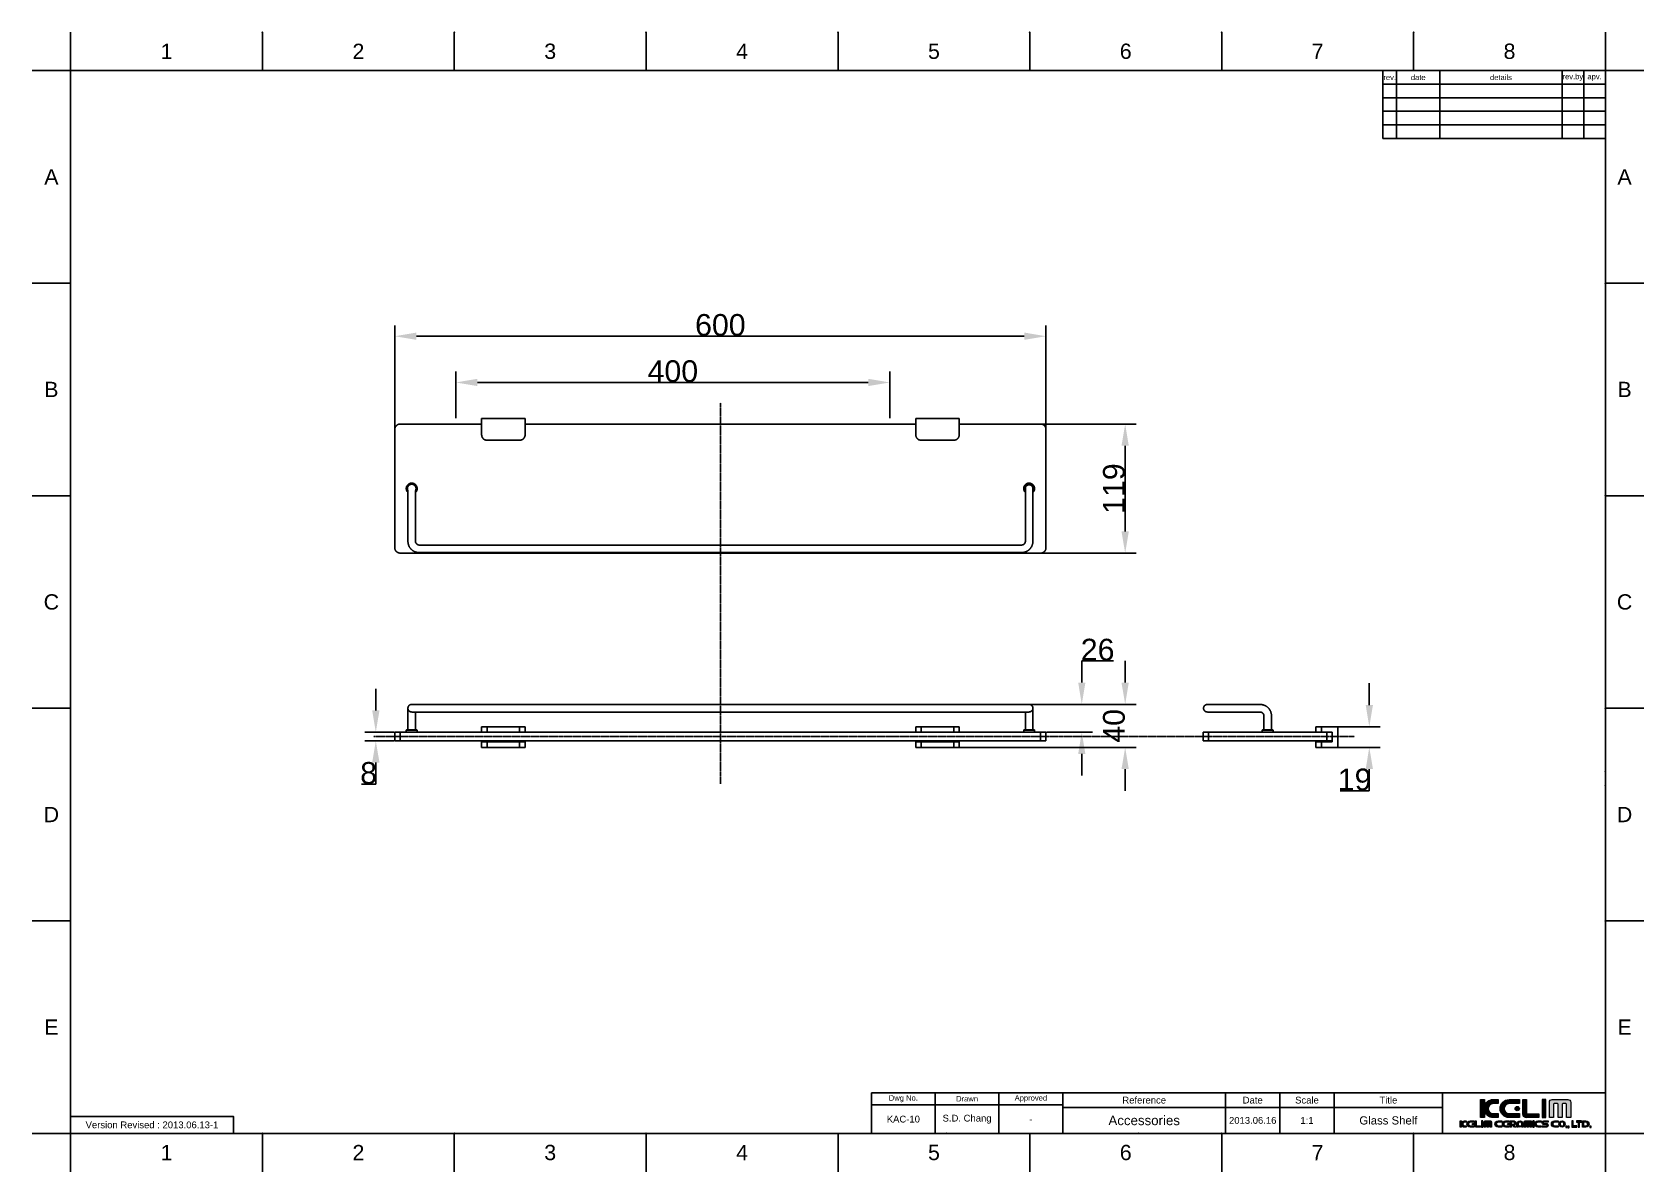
# Model space of a CAD drawing. Header units: millimetres. Extents: x 580 to 2065, y -13 to 1037.
import ezdxf

# ---------------------------------------------------------------- set-up
doc = ezdxf.new("R2010")
doc.units = ezdxf.units.MM
doc.header["$LTSCALE"] = 0.1
doc.linetypes.add('CENTER', pattern=[0.6, 0.375, -0.075, 0.075, -0.075])
for name, color, linetype in [('CEN', 1, 'CENTER'), ('DEFAULT', 7, 'Continuous'), ('FORM', 7, 'Continuous'), ('INLINE', 3, 'Continuous'), ('OUTLINE', 2, 'Continuous'), ('TEXT', 2, 'Continuous')]:
    doc.layers.add(name, color=color, linetype=linetype)
doc.styles.add('ARIAL', font='arial_0.ttf')
doc.styles.get("Standard").update_dxf_attribs({"font": 'arial_0.ttf'})
doc.dimstyles.new('DIMENSION STYLE 01', dxfattribs={"dimtxt": 20, "dimasz": 20, "dimexe": 10, "dimexo": 0.5, "dimgap": 0.09, "dimtad": 1, "dimtoh": 1, "dimdec": 0, "dimzin": 0, "dimdsep": 46, "dimtxsty": 'ARIAL', "dimcen": 0.5, "dimadec": 1, "dimazin": 0, "dimtfac": 1, "dimtdec": 4, "dimtofl": 0, "dimtmove": 0, "dimatfit": 3, "dimfxl": 1, "dimtolj": 1, "dimtzin": 0, "dimarcsym": 0})

msp = doc.modelspace()

# ---------------------------------------------------------------- texts
at = {"char_height": 14.1, "attachment_point": 5}
for s, width, insert in [('1', 50, (703.6, 1019.1)), ('2', 50, (880.4, 1019.1)), ('3', 50, (1057.1, 1019.1)), ('4', 50, (1233.9, 1019.1)), ('5', 50, (1410.7, 1019.1)), ('6', 50, (1587.4, 1019.1)), ('7', 50, (1764.2, 1019.1)), ('8', 50, (1941, 1019.1)), ('A', 10, (597.5, 903.4)), ('A', 10, (2047, 903.4)), ('B', 10, (597.5, 707.6)), ('B', 10, (2047, 707.6)), ('C', 10, (597.5, 511.7)), ('C', 10, (2047, 511.7)), ('D', 10, (597.5, 315.9)), ('D', 10, (2047, 315.9)), ('E', 10, (597.5, 120)), ('E', 10, (2047, 120)), ('1', 50, (703.6, 4.4)), ('2', 50, (880.4, 4.4)), ('3', 50, (1057.1, 4.4)), ('4', 50, (1233.9, 4.4)), ('5', 50, (1410.7, 4.4)), ('6', 50, (1587.4, 4.4)), ('7', 50, (1764.2, 4.4)), ('8', 50, (1941, 4.4))]:
    msp.add_mtext_dynamic_manual_height_columns(s, width=width, gutter_width=12.5, heights=[0], dxfattribs=dict(at, insert=insert))
at = {"layer": 'TEXT', "attachment_point": 5}
for s, width, insert, char_height in [('rev.', 5, (1830.6, 995.1), 5), ('date', 16, (1856.9, 995.1), 5), ('details', 45, (1933.1, 995.1), 5), ('rev.by', 8, (1999.4, 995.1), 5), ('apv.', 8, (2019.4, 995.1), 5), ('Dwg No.', 44.236, (1382.5, 54), 5), ('Drawn', 23.5, (1441.2, 54), 5), ('Approved', 23.5, (1500, 54), 5), ('Reference', 60, (1604.4, 52.7), 6.25), ('Date', 20, (1704.4, 52.7), 6.25), ('Scale', 20, (1754.4, 52.7), 6.25), ('Title', 40, (1829.4, 52.7), 6.25), ('Version Revised : 2013.06.13-1', 147.99, (690.2, 29.9), 6.25), ('KAC-10', 23.5, (1382.5, 35.2), 6.25), ('S.D. Chang', 46.414, (1441.2, 35.2), 6.25), ('-', 23.5, (1500, 35.2), 6.25), ('Accessories', 128.248, (1604.4, 34), 8.75), ('2013.06.16', 20, (1704.4, 34), 6.25), ('1:1', 20, (1754.4, 34), 6.25), ('Glass Shelf', 82.521, (1829.4, 34), 7.5)]:
    msp.add_mtext_dynamic_manual_height_columns(s, width=width, gutter_width=12.5, heights=[0], dxfattribs=dict(at, insert=insert, char_height=char_height))

# ---------------------------------------------------------------- blocks, each defined once
blk = doc.blocks.new('*D32')
at = {"layer": 'DEFAULT', "color": 0, "lineweight": -2, "transparency": 16777216}
for p, q in [((1586.9, 437.4), (1586.9, 457.4)), ((1498.9, 417.4), (1596.9, 417.4)), ((1429.4, 377.8), (1596.9, 377.8)), ((1586.9, 357.8), (1586.9, 337.8))]:
    blk.add_line(p, q, dxfattribs=at)
at = {"layer": 'DEFAULT', "color": 0, "transparency": 16777216}
for points in [[(1583.5, 437.4), (1590.2, 437.4), (1586.9, 417.4)], [(1583.5, 357.8), (1590.2, 357.8), (1586.9, 377.8)]]:
    blk.add_solid(points, dxfattribs=at)
at = {"layer": 'Defpoints', "color": 0, "transparency": 16777216}
for p in [(1498.4, 417.4), (1586.9, 417.4), (1428.9, 377.8)]:
    blk.add_point(p, dxfattribs=at)
at = {"layer": 'DEFAULT', "color": 0, "transparency": 16777216, "insert": (1576.6, 397.6), "char_height": 20, "attachment_point": 5, "rotation": 90, "style": 'ARIAL'}
blk.add_mtext('\\A1;40', dxfattribs=at)
blk = doc.blocks.new('*D27')
at = {"layer": 'DEFAULT', "color": 0, "lineweight": -2, "transparency": 16777216}
for p, q in [((1811.8, 416.8), (1811.8, 436.8)), ((1783.2, 396.8), (1821.8, 396.8)), ((1783.2, 377.8), (1821.8, 377.8)), ((1811.8, 357.8), (1811.8, 337.8)), ((1811.8, 337.8), (1784.9, 337.8))]:
    blk.add_line(p, q, dxfattribs=at)
at = {"layer": 'DEFAULT', "color": 0, "transparency": 16777216}
for points in [[(1808.5, 416.8), (1815.2, 416.8), (1811.8, 396.8)], [(1808.5, 357.8), (1815.2, 357.8), (1811.8, 377.8)]]:
    blk.add_solid(points, dxfattribs=at)
at = {"layer": 'Defpoints', "color": 0, "transparency": 16777216}
for p in [(1782.7, 396.8), (1782.7, 377.8), (1811.8, 377.8)]:
    blk.add_point(p, dxfattribs=at)
at = {"layer": 'DEFAULT', "color": 0, "transparency": 16777216, "insert": (1798.3, 348.1), "char_height": 20, "attachment_point": 5, "style": 'ARIAL'}
blk.add_mtext('\\A1;19', dxfattribs=at)
blk = doc.blocks.new('*D28')
at = {"layer": 'DEFAULT', "color": 0, "lineweight": -2, "transparency": 16777216}
for p, q in [((970.1, 681.2), (970.1, 724)), ((990.1, 714), (1350.1, 714)), ((1370.1, 681.2), (1370.1, 724))]:
    blk.add_line(p, q, dxfattribs=at)
at = {"layer": 'DEFAULT', "color": 0, "transparency": 16777216}
for points in [[(990.1, 717.4), (990.1, 710.7), (970.1, 714)], [(1350.1, 717.4), (1350.1, 710.7), (1370.1, 714)]]:
    blk.add_solid(points, dxfattribs=at)
at = {"layer": 'Defpoints', "color": 0, "transparency": 16777216}
for p in [(1370.1, 714), (970.1, 680.7), (1370.1, 680.7)]:
    blk.add_point(p, dxfattribs=at)
at = {"layer": 'DEFAULT', "color": 0, "transparency": 16777216, "insert": (1170.1, 724.3), "char_height": 20, "attachment_point": 5, "style": 'ARIAL'}
blk.add_mtext('\\A1;400', dxfattribs=at)
blk = doc.blocks.new('*D29')
at = {"layer": 'DEFAULT', "color": 0, "lineweight": -2, "transparency": 16777216}
for p, q in [((1546.9, 437.4), (1546.9, 457.4)), ((1546.9, 457.4), (1576, 457.4)), ((1498.8, 417.4), (1556.9, 417.4)), ((1514.4, 391.8), (1556.9, 391.8)), ((1546.9, 371.8), (1546.9, 351.8))]:
    blk.add_line(p, q, dxfattribs=at)
at = {"layer": 'DEFAULT', "color": 0, "transparency": 16777216}
for points in [[(1543.6, 437.4), (1550.2, 437.4), (1546.9, 417.4)], [(1543.6, 371.8), (1550.2, 371.8), (1546.9, 391.8)]]:
    blk.add_solid(points, dxfattribs=at)
at = {"layer": 'Defpoints', "color": 0, "transparency": 16777216}
for p in [(1498.3, 417.4), (1546.9, 417.4), (1513.9, 391.8)]:
    blk.add_point(p, dxfattribs=at)
at = {"layer": 'DEFAULT', "color": 0, "transparency": 16777216, "insert": (1561.5, 467.7), "char_height": 20, "attachment_point": 5, "style": 'ARIAL'}
blk.add_mtext('\\A1;26', dxfattribs=at)
blk = doc.blocks.new('*D30')
at = {"layer": 'DEFAULT', "color": 0, "lineweight": -2, "transparency": 16777216}
for p, q in [((896.4, 411.8), (896.4, 431.8)), ((913.4, 391.8), (886.4, 391.8)), ((913.4, 383.8), (886.4, 383.8)), ((896.4, 363.8), (896.4, 343.8)), ((896.4, 343.8), (883.2, 343.8))]:
    blk.add_line(p, q, dxfattribs=at)
at = {"layer": 'DEFAULT', "color": 0, "transparency": 16777216}
for points in [[(893.1, 411.8), (899.8, 411.8), (896.4, 391.8)], [(893.1, 363.8), (899.8, 363.8), (896.4, 383.8)]]:
    blk.add_solid(points, dxfattribs=at)
at = {"layer": 'Defpoints', "color": 0, "transparency": 16777216}
for p in [(913.9, 391.8), (896.4, 383.8), (913.9, 383.8)]:
    blk.add_point(p, dxfattribs=at)
at = {"layer": 'DEFAULT', "color": 0, "transparency": 16777216, "insert": (889.8, 354.1), "char_height": 20, "attachment_point": 5, "style": 'ARIAL'}
blk.add_mtext('\\A1;8', dxfattribs=at)
blk = doc.blocks.new('*D31')
at = {"layer": 'DEFAULT', "color": 0, "lineweight": -2, "transparency": 16777216}
for p, q in [((913.9, 671.2), (913.9, 766.6)), ((1513.9, 671.2), (1513.9, 766.6)), ((933.9, 756.6), (1493.9, 756.6))]:
    blk.add_line(p, q, dxfattribs=at)
at = {"layer": 'DEFAULT', "color": 0, "transparency": 16777216}
for points in [[(933.9, 760), (933.9, 753.3), (913.9, 756.6)], [(1493.9, 760), (1493.9, 753.3), (1513.9, 756.6)]]:
    blk.add_solid(points, dxfattribs=at)
at = {"layer": 'Defpoints', "color": 0, "transparency": 16777216}
for p in [(1513.9, 756.6), (913.9, 670.7), (1513.9, 670.7)]:
    blk.add_point(p, dxfattribs=at)
at = {"layer": 'DEFAULT', "color": 0, "transparency": 16777216, "insert": (1213.9, 766.9), "char_height": 20, "attachment_point": 5, "style": 'ARIAL'}
blk.add_mtext('\\A1;600', dxfattribs=at)
blk = doc.blocks.new('*D26')
at = {"layer": 'DEFAULT', "color": 0, "lineweight": -2, "transparency": 16777216}
for p, q in [((1509.4, 675.7), (1596.9, 675.7)), ((1586.9, 655.7), (1586.9, 576.7)), ((1509.4, 556.7), (1596.9, 556.7))]:
    blk.add_line(p, q, dxfattribs=at)
at = {"layer": 'DEFAULT', "color": 0, "transparency": 16777216}
for points in [[(1583.5, 655.7), (1590.2, 655.7), (1586.9, 675.7)], [(1583.5, 576.7), (1590.2, 576.7), (1586.9, 556.7)]]:
    blk.add_solid(points, dxfattribs=at)
at = {"layer": 'Defpoints', "color": 0, "transparency": 16777216}
for p in [(1508.9, 675.7), (1508.9, 556.7), (1586.9, 556.7)]:
    blk.add_point(p, dxfattribs=at)
at = {"layer": 'DEFAULT', "color": 0, "transparency": 16777216, "insert": (1576.6, 616.2), "char_height": 20, "attachment_point": 5, "rotation": 90, "style": 'ARIAL'}
blk.add_mtext('\\A1;119', dxfattribs=at)

# ---------------------------------------------------------------- dimensions: what is measured, and where the dimension line sits
at = {"layer": 'DEFAULT'}
for base, p1, p2, picture, middle in [((1513.9, 756.6), (913.9, 670.7), (1513.9, 670.7), '*D31', (1213.9, 766.9)), ((1370.1, 714), (970.1, 680.7), (1370.1, 680.7), '*D28', (1170.1, 724.3))]:
    dim = msp.add_linear_dim(base=base, p1=p1, p2=p2, dimstyle='DIMENSION STYLE 01', override={"dimtxsty": 'ARIAL'}, dxfattribs=at)
    dim.commit()
    dim.dimension.update_dxf_attribs({"geometry": picture, "text_midpoint": middle})
for base, p1, p2, picture, middle in [((1586.9, 556.7), (1508.9, 675.7), (1508.9, 556.7), '*D26', (1576.6, 616.2)), ((1546.9, 417.3), (1513.9, 391.8), (1498.3, 417.3), '*D29', (1561.5, 467.7)), ((1586.9, 417.3), (1428.9, 377.8), (1498.4, 417.3), '*D32', (1576.6, 397.6)), ((896.4, 383.8), (913.9, 391.8), (913.9, 383.8), '*D30', (889.8, 354.1)), ((1811.8, 377.8), (1782.7, 396.8), (1782.7, 377.8), '*D27', (1798.3, 348.1))]:
    dim = msp.add_linear_dim(base=base, p1=p1, p2=p2, angle=90, dimstyle='DIMENSION STYLE 01', dxfattribs=at)
    dim.commit()
    dim.dimension.update_dxf_attribs({"geometry": picture, "text_midpoint": middle})

# ---------------------------------------------------------------- hatches: boundary and pattern name
at = {"layer": 'TEXT'}
h = msp.add_hatch(color=2, dxfattribs=at)
h.dxf.hatch_style = 2
edge = h.paths.add_edge_path()
edge.add_spline(control_points=[(1930.7, 40.4), (1930.7, 40.4), (1925.9, 40.4), (1925.9, 40.4), (1923.3, 40.4), (1921.3, 42.4), (1921.3, 44.9), (1921.3, 47.5), (1923.3, 49.5), (1925.9, 49.5), (1925.9, 49.5), (1930.7, 49.5), (1930.7, 49.5), (1930.7, 49.5), (1930.7, 53.3), (1930.7, 53.3), (1930.7, 53.3), (1925.9, 53.3), (1925.9, 53.3), (1922.1, 53.3), (1918.9, 50.7), (1917.9, 47.2), (1917.9, 47.2), (1917.9, 53.4), (1917.9, 53.4), (1917.9, 53.4), (1914.4, 53.4), (1914.4, 53.4), (1914.4, 53.4), (1914.4, 36.6), (1914.4, 36.6), (1914.4, 36.6), (1917.9, 36.6), (1917.9, 36.6), (1917.9, 36.6), (1917.9, 42.8), (1917.9, 42.8), (1918.9, 39.3), (1922.1, 36.7), (1925.9, 36.7), (1925.9, 36.7), (1930.7, 36.7), (1930.7, 36.7), (1930.7, 36.7), (1930.7, 40.4), (1930.7, 40.4)], knot_values=[0, 0, 0, 0, 1, 1, 1, 2, 2, 2, 3, 3, 3, 4, 4, 4, 5, 5, 5, 6, 6, 6, 7, 7, 7, 8, 8, 8, 9, 9, 9, 10, 10, 10, 11, 11, 11, 12, 12, 12, 13, 13, 13, 14, 14, 14, 15, 15, 15, 15], degree=3, periodic=0)
h = msp.add_hatch(color=256, dxfattribs=at)
h.dxf.hatch_style = 2
edge = h.paths.add_edge_path()
edge.add_spline(control_points=[(1940.6, 36.7), (1940.6, 36.7), (1950.2, 36.7), (1950.2, 36.7), (1950.2, 36.7), (1950.2, 40.4), (1950.2, 40.4), (1950.2, 40.4), (1940.6, 40.4), (1940.6, 40.4), (1938, 40.4), (1936, 42.4), (1936, 44.9), (1936, 47.5), (1938, 49.5), (1940.6, 49.5), (1940.6, 49.5), (1950.2, 49.5), (1950.2, 49.5), (1950.2, 49.5), (1950.2, 53.3), (1950.2, 53.3), (1950.2, 53.3), (1940.6, 53.3), (1940.6, 53.3), (1936, 53.3), (1932.3, 49.6), (1932.3, 45), (1932.3, 40.4), (1936, 36.7), (1940.6, 36.7)], knot_values=[0, 0, 0, 0, 1, 1, 1, 2, 2, 2, 3, 3, 3, 4, 4, 4, 5, 5, 5, 6, 6, 6, 7, 7, 7, 8, 8, 8, 9, 9, 9, 10, 10, 10, 10], degree=3, periodic=0)
h = msp.add_hatch(color=2, dxfattribs=at)
h.dxf.hatch_style = 2
edge = h.paths.add_edge_path()
edge.add_spline(control_points=[(1946.2, 44.9), (1946.2, 43.8), (1947.1, 42.9), (1948.2, 42.9), (1949.3, 42.9), (1950.2, 43.8), (1950.2, 44.9), (1950.2, 46), (1949.3, 46.9), (1948.2, 46.9), (1947.1, 46.9), (1946.2, 46), (1946.2, 44.9)], knot_values=[0, 0, 0, 0, 1, 1, 1, 2, 2, 2, 3, 3, 3, 4, 4, 4, 4], degree=3, periodic=0)
h = msp.add_hatch(color=2, dxfattribs=at)
h.dxf.hatch_style = 2
edge = h.paths.add_edge_path()
edge.add_spline(control_points=[(1956.7, 36.6), (1956.7, 36.6), (1968.1, 36.6), (1968.1, 36.6), (1968.1, 36.6), (1968.1, 40.1), (1968.1, 40.1), (1968.1, 40.1), (1956.8, 40.1), (1956.8, 40.1), (1956.8, 40.1), (1956.8, 40.1), (1956.8, 40.1), (1956.8, 40.1), (1956.8, 53.4), (1956.8, 53.4), (1956.8, 53.4), (1953.2, 53.4), (1953.2, 53.4), (1953.2, 53.4), (1953.2, 40.1), (1953.2, 40.1), (1953.2, 40.1), (1953.2, 40.1), (1953.2, 40.1), (1953.2, 38.1), (1954.8, 36.5), (1956.8, 36.5), (1956.8, 36.5), (1956.7, 36.6), (1956.7, 36.6)], knot_values=[0, 0, 0, 0, 1, 1, 1, 2, 2, 2, 3, 3, 3, 4, 4, 4, 5, 5, 5, 6, 6, 6, 7, 7, 7, 8, 8, 8, 9, 9, 9, 10, 10, 10, 10], degree=3, periodic=0)
h = msp.add_hatch(color=2, dxfattribs=at)
h.dxf.hatch_style = 2
h.paths.add_polyline_path([(1974.6, 53.4), (1971, 53.4), (1971, 36.6), (1974.6, 36.6)])
h = msp.add_hatch(color=2, dxfattribs=at)
h.dxf.hatch_style = 2
edge = h.paths.add_edge_path()
edge.add_spline(control_points=[(1994.8, 53.3), (1994.8, 53.3), (1980.4, 53.3), (1980.4, 53.3), (1978.9, 53.3), (1977.7, 52.2), (1977.7, 50.7), (1977.7, 50.7), (1977.7, 36.6), (1977.7, 36.6), (1977.7, 36.6), (1981.5, 36.6), (1981.5, 36.6), (1981.5, 36.6), (1981.5, 48.9), (1981.5, 48.9), (1981.5, 48.9), (1982.3, 49.7), (1982.3, 49.7), (1982.3, 49.7), (1984.9, 49.7), (1984.9, 49.7), (1984.9, 49.7), (1985.7, 48.9), (1985.7, 48.9), (1985.7, 48.9), (1985.7, 36.6), (1985.7, 36.6), (1985.7, 36.6), (1989.4, 36.6), (1989.4, 36.6), (1989.4, 36.6), (1989.4, 48.9), (1989.4, 48.9), (1989.4, 48.9), (1990.2, 49.7), (1990.2, 49.7), (1990.2, 49.7), (1992.7, 49.7), (1992.7, 49.7), (1992.7, 49.7), (1993.5, 48.9), (1993.5, 48.9), (1993.5, 48.9), (1993.5, 36.6), (1993.5, 36.6), (1993.5, 36.6), (1997.4, 36.6), (1997.4, 36.6), (1997.4, 36.6), (1997.4, 50.7), (1997.4, 50.7), (1997.4, 52.2), (1996.2, 53.3), (1994.8, 53.3)], knot_values=[0, 0, 0, 0, 1, 1, 1, 2, 2, 2, 3, 3, 3, 4, 4, 4, 5, 5, 5, 6, 6, 6, 7, 7, 7, 8, 8, 8, 9, 9, 9, 10, 10, 10, 11, 11, 11, 12, 12, 12, 13, 13, 13, 14, 14, 14, 15, 15, 15, 16, 16, 16, 17, 17, 17, 18, 18, 18, 18], degree=3, periodic=0)
h = msp.add_hatch(color=2, dxfattribs=at)
h.dxf.hatch_style = 2
edge = h.paths.add_edge_path()
edge.add_spline(control_points=[(1896.8, 31.5), (1896.8, 31.5), (1896.8, 33.7), (1896.8, 33.7), (1896.8, 33.7), (1895.5, 33.7), (1895.5, 33.7), (1895.5, 33.7), (1895.5, 27.8), (1895.5, 27.8), (1895.5, 27.8), (1896.8, 27.8), (1896.8, 27.8), (1896.8, 27.8), (1896.8, 29.9), (1896.8, 29.9), (1897.1, 28.7), (1898.2, 27.8), (1899.5, 27.8), (1899.5, 27.8), (1901.2, 27.8), (1901.2, 27.8), (1901.2, 27.8), (1901.2, 29.1), (1901.2, 29.1), (1901.2, 29.1), (1899.5, 29.1), (1899.5, 29.1), (1898.6, 29.1), (1897.9, 29.8), (1897.9, 30.7), (1897.9, 31.6), (1898.6, 32.3), (1899.5, 32.3), (1899.5, 32.3), (1901.2, 32.3), (1901.2, 32.3), (1901.2, 32.3), (1901.2, 33.6), (1901.2, 33.6), (1901.2, 33.6), (1899.5, 33.6), (1899.5, 33.6), (1898.2, 33.6), (1897.1, 32.7), (1896.8, 31.5)], knot_values=[0, 0, 0, 0, 1, 1, 1, 2, 2, 2, 3, 3, 3, 4, 4, 4, 5, 5, 5, 6, 6, 6, 7, 7, 7, 8, 8, 8, 9, 9, 9, 10, 10, 10, 11, 11, 11, 12, 12, 12, 13, 13, 13, 14, 14, 14, 15, 15, 15, 15], degree=3, periodic=0)
h = msp.add_hatch(color=2, dxfattribs=at)
h.dxf.hatch_style = 2
edge = h.paths.add_edge_path()
edge.add_spline(control_points=[(1901.8, 30.7), (1901.8, 29.1), (1903.1, 27.8), (1904.7, 27.8), (1904.7, 27.8), (1908, 27.8), (1908, 27.8), (1908, 27.8), (1908, 29.1), (1908, 29.1), (1908, 29.1), (1904.7, 29.1), (1904.7, 29.1), (1903.8, 29.1), (1903.1, 29.8), (1903.1, 30.7), (1903.1, 31.6), (1903.8, 32.3), (1904.7, 32.3), (1904.7, 32.3), (1908, 32.3), (1908, 32.3), (1908, 32.3), (1908, 33.6), (1908, 33.6), (1908, 33.6), (1904.7, 33.6), (1904.7, 33.6), (1903.1, 33.6), (1901.8, 32.3), (1901.8, 30.7)], knot_values=[0, 0, 0, 0, 1, 1, 1, 2, 2, 2, 3, 3, 3, 4, 4, 4, 5, 5, 5, 6, 6, 6, 7, 7, 7, 8, 8, 8, 9, 9, 9, 10, 10, 10, 10], degree=3, periodic=0)
h = msp.add_hatch(color=2, dxfattribs=at)
h.dxf.hatch_style = 2
edge = h.paths.add_edge_path()
edge.add_spline(control_points=[(1906.6, 30.7), (1906.6, 30.3), (1906.9, 30), (1907.3, 30), (1907.7, 30), (1908, 30.3), (1908, 30.7), (1908, 31.1), (1907.7, 31.4), (1907.3, 31.4), (1906.9, 31.4), (1906.6, 31.1), (1906.6, 30.7)], knot_values=[0, 0, 0, 0, 1, 1, 1, 2, 2, 2, 3, 3, 3, 4, 4, 4, 4], degree=3, periodic=0)
h = msp.add_hatch(color=2, dxfattribs=at)
h.dxf.hatch_style = 2
edge = h.paths.add_edge_path()
edge.add_spline(control_points=[(1910.3, 29), (1910.3, 29), (1910.3, 33.7), (1910.3, 33.7), (1910.3, 33.7), (1909.1, 33.7), (1909.1, 33.7), (1909.1, 33.7), (1909.1, 29), (1909.1, 29), (1909.1, 29), (1909.1, 29), (1909.1, 29), (1909.1, 28.3), (1909.6, 27.8), (1910.3, 27.8), (1910.3, 27.8), (1910.3, 27.8), (1910.3, 27.8), (1910.3, 27.8), (1914.3, 27.8), (1914.3, 27.8), (1914.3, 27.8), (1914.3, 29), (1914.3, 29), (1914.3, 29), (1910.3, 29), (1910.3, 29), (1910.3, 29), (1910.3, 29), (1910.3, 29)], knot_values=[0, 0, 0, 0, 1, 1, 1, 2, 2, 2, 3, 3, 3, 4, 4, 4, 5, 5, 5, 6, 6, 6, 7, 7, 7, 8, 8, 8, 9, 9, 9, 10, 10, 10, 10], degree=3, periodic=0)
h = msp.add_hatch(color=2, dxfattribs=at)
h.dxf.hatch_style = 2
h.paths.add_polyline_path([(1915.3, 27.8), (1916.5, 27.8), (1916.5, 33.7), (1915.3, 33.7)])
h = msp.add_hatch(color=2, dxfattribs=at)
h.dxf.hatch_style = 2
edge = h.paths.add_edge_path()
edge.add_spline(control_points=[(1923.6, 33.6), (1923.6, 33.6), (1918.5, 33.6), (1918.5, 33.6), (1918, 33.6), (1917.6, 33.2), (1917.6, 32.7), (1917.6, 32.7), (1917.6, 27.8), (1917.6, 27.8), (1917.6, 27.8), (1918.9, 27.8), (1918.9, 27.8), (1918.9, 27.8), (1918.9, 32.1), (1918.9, 32.1), (1918.9, 32.1), (1919.2, 32.4), (1919.2, 32.4), (1919.2, 32.4), (1920.1, 32.4), (1920.1, 32.4), (1920.1, 32.4), (1920.4, 32.1), (1920.4, 32.1), (1920.4, 32.1), (1920.4, 27.8), (1920.4, 27.8), (1920.4, 27.8), (1921.7, 27.8), (1921.7, 27.8), (1921.7, 27.8), (1921.7, 32.1), (1921.7, 32.1), (1921.7, 32.1), (1922, 32.4), (1922, 32.4), (1922, 32.4), (1922.8, 32.4), (1922.8, 32.4), (1922.8, 32.4), (1923.1, 32.1), (1923.1, 32.1), (1923.1, 32.1), (1923.1, 27.8), (1923.1, 27.8), (1923.1, 27.8), (1924.5, 27.8), (1924.5, 27.8), (1924.5, 27.8), (1924.5, 32.7), (1924.5, 32.7), (1924.5, 33.2), (1924.1, 33.6), (1923.6, 33.6)], knot_values=[0, 0, 0, 0, 1, 1, 1, 2, 2, 2, 3, 3, 3, 4, 4, 4, 5, 5, 5, 6, 6, 6, 7, 7, 7, 8, 8, 8, 9, 9, 9, 10, 10, 10, 11, 11, 11, 12, 12, 12, 13, 13, 13, 14, 14, 14, 15, 15, 15, 16, 16, 16, 17, 17, 17, 18, 18, 18, 18], degree=3, periodic=0)
h = msp.add_hatch(color=2, dxfattribs=at)
h.dxf.hatch_style = 2
edge = h.paths.add_edge_path()
edge.add_spline(control_points=[(1927.6, 30.7), (1927.6, 29.1), (1928.9, 27.8), (1930.5, 27.8), (1930.5, 27.8), (1933.8, 27.8), (1933.8, 27.8), (1933.8, 27.8), (1933.8, 29.1), (1933.8, 29.1), (1933.8, 29.1), (1930.4, 29.1), (1930.4, 29.1), (1929.6, 29.1), (1928.8, 29.8), (1928.8, 30.7), (1928.8, 31.6), (1929.6, 32.3), (1930.4, 32.3), (1930.4, 32.3), (1933.8, 32.3), (1933.8, 32.3), (1933.8, 32.3), (1933.8, 33.6), (1933.8, 33.6), (1933.8, 33.6), (1930.5, 33.6), (1930.5, 33.6), (1928.9, 33.6), (1927.6, 32.3), (1927.6, 30.7)], knot_values=[0, 0, 0, 0, 1, 1, 1, 2, 2, 2, 3, 3, 3, 4, 4, 4, 5, 5, 5, 6, 6, 6, 7, 7, 7, 8, 8, 8, 9, 9, 9, 10, 10, 10, 10], degree=3, periodic=0)
h = msp.add_hatch(color=2, dxfattribs=at)
h.dxf.hatch_style = 2
edge = h.paths.add_edge_path()
edge.add_spline(control_points=[(1934.4, 30.7), (1934.4, 29.1), (1935.7, 27.8), (1937.3, 27.8), (1937.3, 27.8), (1940.6, 27.8), (1940.6, 27.8), (1940.6, 27.8), (1940.6, 29.1), (1940.6, 29.1), (1940.6, 29.1), (1937.3, 29.1), (1937.3, 29.1), (1936.4, 29.1), (1935.7, 29.8), (1935.7, 30.7), (1935.7, 31.6), (1936.4, 32.3), (1937.3, 32.3), (1937.3, 32.3), (1940.6, 32.3), (1940.6, 32.3), (1940.6, 32.3), (1940.6, 33.6), (1940.6, 33.6), (1940.6, 33.6), (1937.3, 33.6), (1937.3, 33.6), (1935.7, 33.6), (1934.4, 32.3), (1934.4, 30.7)], knot_values=[0, 0, 0, 0, 1, 1, 1, 2, 2, 2, 3, 3, 3, 4, 4, 4, 5, 5, 5, 6, 6, 6, 7, 7, 7, 8, 8, 8, 9, 9, 9, 10, 10, 10, 10], degree=3, periodic=0)
h = msp.add_hatch(color=2, dxfattribs=at)
h.dxf.hatch_style = 2
edge = h.paths.add_edge_path()
edge.add_spline(control_points=[(1939.2, 30.7), (1939.2, 30.3), (1939.5, 30), (1939.9, 30), (1940.3, 30), (1940.6, 30.3), (1940.6, 30.7), (1940.6, 31.1), (1940.3, 31.4), (1939.9, 31.4), (1939.5, 31.4), (1939.2, 31.1), (1939.2, 30.7)], knot_values=[0, 0, 0, 0, 1, 1, 1, 2, 2, 2, 3, 3, 3, 4, 4, 4, 4], degree=3, periodic=0)
h = msp.add_hatch(color=2, dxfattribs=at)
h.dxf.hatch_style = 2
edge = h.paths.add_edge_path()
edge.add_spline(control_points=[(1946.9, 31.5), (1946.9, 32.7), (1945.8, 33.7), (1944.4, 33.7), (1944.4, 33.7), (1942.8, 33.7), (1942.8, 33.7), (1942.8, 33.7), (1941.6, 33.7), (1941.6, 33.7), (1941.6, 33.7), (1941.6, 32.7), (1941.6, 32.7), (1941.6, 32.7), (1941.6, 30.3), (1941.6, 30.3), (1941.6, 30.3), (1941.6, 29.3), (1941.6, 29.3), (1941.6, 29.3), (1941.6, 27.8), (1941.6, 27.8), (1941.6, 27.8), (1942.8, 27.8), (1942.8, 27.8), (1942.8, 27.8), (1942.8, 29.3), (1942.8, 29.3), (1942.8, 29.3), (1944.3, 29.3), (1944.3, 29.3), (1944.3, 29.3), (1945.6, 27.8), (1945.6, 27.8), (1945.6, 27.8), (1946.9, 27.8), (1946.9, 27.8), (1946.9, 27.8), (1945.4, 29.5), (1945.4, 29.5), (1946.3, 29.8), (1946.9, 30.6), (1946.9, 31.5)], knot_values=[0, 0, 0, 0, 1, 1, 1, 2, 2, 2, 3, 3, 3, 4, 4, 4, 5, 5, 5, 6, 6, 6, 7, 7, 7, 8, 8, 8, 9, 9, 9, 10, 10, 10, 11, 11, 11, 12, 12, 12, 13, 13, 13, 14, 14, 14, 14], degree=3, periodic=0)
edge = h.paths.add_edge_path()
edge.add_spline(control_points=[(1944.4, 30.3), (1944.4, 30.3), (1942.8, 30.3), (1942.8, 30.3), (1942.8, 30.3), (1942.8, 32.7), (1942.8, 32.7), (1942.8, 32.7), (1944.4, 32.7), (1944.4, 32.7), (1945.2, 32.7), (1945.8, 32.2), (1945.8, 31.5), (1945.8, 30.8), (1945.2, 30.3), (1944.4, 30.3)], knot_values=[0, 0, 0, 0, 1, 1, 1, 2, 2, 2, 3, 3, 3, 4, 4, 4, 5, 5, 5, 5], degree=3, periodic=0)
h = msp.add_hatch(color=2, dxfattribs=at)
h.dxf.hatch_style = 2
edge = h.paths.add_edge_path()
edge.add_spline(control_points=[(1950.7, 33.6), (1949.1, 33.6), (1947.8, 32.4), (1947.8, 30.9), (1947.8, 30.9), (1947.8, 27.8), (1947.8, 27.8), (1947.8, 27.8), (1949.1, 27.8), (1949.1, 27.8), (1949.1, 27.8), (1949.1, 31), (1949.1, 31), (1949.1, 31.8), (1949.8, 32.4), (1950.7, 32.4), (1951.6, 32.4), (1952.3, 31.8), (1952.3, 31), (1952.3, 31), (1952.3, 27.8), (1952.3, 27.8), (1952.3, 27.8), (1953.6, 27.8), (1953.6, 27.8), (1953.6, 27.8), (1953.6, 30.9), (1953.6, 30.9), (1953.6, 32.4), (1952.3, 33.6), (1950.7, 33.6)], knot_values=[0, 0, 0, 0, 1, 1, 1, 2, 2, 2, 3, 3, 3, 4, 4, 4, 5, 5, 5, 6, 6, 6, 7, 7, 7, 8, 8, 8, 9, 9, 9, 10, 10, 10, 10], degree=3, periodic=0)
h = msp.add_hatch(color=2, dxfattribs=at)
h.dxf.hatch_style = 2
edge = h.paths.add_edge_path()
edge.add_spline(control_points=[(1960.5, 33.6), (1960.5, 33.6), (1955.5, 33.6), (1955.5, 33.6), (1955, 33.6), (1954.5, 33.2), (1954.5, 32.7), (1954.5, 32.7), (1954.5, 27.8), (1954.5, 27.8), (1954.5, 27.8), (1955.9, 27.8), (1955.9, 27.8), (1955.9, 27.8), (1955.9, 32.1), (1955.9, 32.1), (1955.9, 32.1), (1956.2, 32.4), (1956.2, 32.4), (1956.2, 32.4), (1957, 32.4), (1957, 32.4), (1957, 32.4), (1957.3, 32.1), (1957.3, 32.1), (1957.3, 32.1), (1957.3, 27.8), (1957.3, 27.8), (1957.3, 27.8), (1958.6, 27.8), (1958.6, 27.8), (1958.6, 27.8), (1958.6, 32.1), (1958.6, 32.1), (1958.6, 32.1), (1958.9, 32.4), (1958.9, 32.4), (1958.9, 32.4), (1959.8, 32.4), (1959.8, 32.4), (1959.8, 32.4), (1960.1, 32.1), (1960.1, 32.1), (1960.1, 32.1), (1960.1, 27.8), (1960.1, 27.8), (1960.1, 27.8), (1961.4, 27.8), (1961.4, 27.8), (1961.4, 27.8), (1961.4, 32.7), (1961.4, 32.7), (1961.4, 33.2), (1961, 33.6), (1960.5, 33.6)], knot_values=[0, 0, 0, 0, 1, 1, 1, 2, 2, 2, 3, 3, 3, 4, 4, 4, 5, 5, 5, 6, 6, 6, 7, 7, 7, 8, 8, 8, 9, 9, 9, 10, 10, 10, 11, 11, 11, 12, 12, 12, 13, 13, 13, 14, 14, 14, 15, 15, 15, 16, 16, 16, 17, 17, 17, 18, 18, 18, 18], degree=3, periodic=0)
h = msp.add_hatch(color=2, dxfattribs=at)
h.dxf.hatch_style = 2
h.paths.add_polyline_path([(1962.5, 27.8), (1963.7, 27.8), (1963.7, 33.7), (1962.5, 33.7)])
h = msp.add_hatch(color=2, dxfattribs=at)
h.dxf.hatch_style = 2
edge = h.paths.add_edge_path()
edge.add_spline(control_points=[(1964.1, 30.7), (1964.1, 29.1), (1965.4, 27.8), (1967, 27.8), (1967, 27.8), (1970.3, 27.8), (1970.3, 27.8), (1970.3, 27.8), (1970.3, 29.1), (1970.3, 29.1), (1970.3, 29.1), (1967, 29.1), (1967, 29.1), (1966.1, 29.1), (1965.4, 29.8), (1965.4, 30.7), (1965.4, 31.6), (1966.1, 32.3), (1967, 32.3), (1967, 32.3), (1970.3, 32.3), (1970.3, 32.3), (1970.3, 32.3), (1970.3, 33.6), (1970.3, 33.6), (1970.3, 33.6), (1967, 33.6), (1967, 33.6), (1965.4, 33.6), (1964.1, 32.3), (1964.1, 30.7)], knot_values=[0, 0, 0, 0, 1, 1, 1, 2, 2, 2, 3, 3, 3, 4, 4, 4, 5, 5, 5, 6, 6, 6, 7, 7, 7, 8, 8, 8, 9, 9, 9, 10, 10, 10, 10], degree=3, periodic=0)
h = msp.add_hatch(color=2, dxfattribs=at)
h.dxf.hatch_style = 2
edge = h.paths.add_edge_path()
edge.add_spline(control_points=[(1971, 31.8), (1971, 30), (1972.8, 30.2), (1972.8, 30.2), (1972.8, 30.2), (1972.8, 30.2), (1972.8, 30.2), (1972.8, 30.2), (1974.8, 30.2), (1974.8, 30.2), (1974.8, 30.2), (1975.1, 30.2), (1975.1, 30.2), (1975.1, 30.2), (1975.6, 30.1), (1975.6, 29.7), (1975.6, 29.2), (1975.3, 29), (1975.1, 29), (1975.1, 29), (1971, 29), (1971, 29), (1971, 29), (1971, 27.8), (1971, 27.8), (1971, 27.8), (1975.1, 27.8), (1975.1, 27.8), (1975.1, 27.8), (1976.7, 27.8), (1976.7, 29.6), (1976.7, 31.4), (1974.8, 31.3), (1974.8, 31.3), (1974.8, 31.3), (1974.8, 31.3), (1974.8, 31.3), (1974.8, 31.3), (1972.8, 31.3), (1972.8, 31.3), (1972.8, 31.3), (1972.5, 31.3), (1972.5, 31.3), (1972.5, 31.3), (1972, 31.3), (1972, 31.8), (1972, 32.3), (1972.3, 32.4), (1972.5, 32.4), (1972.5, 32.4), (1976.7, 32.4), (1976.7, 32.4), (1976.7, 32.4), (1976.7, 33.6), (1976.7, 33.6), (1976.7, 33.6), (1972.5, 33.6), (1972.5, 33.6), (1972.5, 33.6), (1971, 33.6), (1971, 31.8)], knot_values=[0, 0, 0, 0, 1, 1, 1, 2, 2, 2, 3, 3, 3, 4, 4, 4, 5, 5, 5, 6, 6, 6, 7, 7, 7, 8, 8, 8, 9, 9, 9, 10, 10, 10, 11, 11, 11, 12, 12, 12, 13, 13, 13, 14, 14, 14, 15, 15, 15, 16, 16, 16, 17, 17, 17, 18, 18, 18, 19, 19, 19, 20, 20, 20, 20], degree=3, periodic=0)
h = msp.add_hatch(color=2, dxfattribs=at)
h.dxf.hatch_style = 2
edge = h.paths.add_edge_path()
edge.add_spline(control_points=[(1979.6, 30.7), (1979.6, 29.1), (1980.9, 27.8), (1982.5, 27.8), (1982.5, 27.8), (1985.9, 27.8), (1985.9, 27.8), (1985.9, 27.8), (1985.9, 29.1), (1985.9, 29.1), (1985.9, 29.1), (1982.5, 29.1), (1982.5, 29.1), (1981.6, 29.1), (1980.9, 29.8), (1980.9, 30.7), (1980.9, 31.6), (1981.6, 32.3), (1982.5, 32.3), (1982.5, 32.3), (1985.9, 32.3), (1985.9, 32.3), (1985.9, 32.3), (1985.9, 33.6), (1985.9, 33.6), (1985.9, 33.6), (1982.5, 33.6), (1982.5, 33.6), (1980.9, 33.6), (1979.6, 32.3), (1979.6, 30.7)], knot_values=[0, 0, 0, 0, 1, 1, 1, 2, 2, 2, 3, 3, 3, 4, 4, 4, 5, 5, 5, 6, 6, 6, 7, 7, 7, 8, 8, 8, 9, 9, 9, 10, 10, 10, 10], degree=3, periodic=0)
h = msp.add_hatch(color=2, dxfattribs=at)
h.dxf.hatch_style = 2
edge = h.paths.add_edge_path()
edge.add_spline(control_points=[(1989.4, 33.6), (1987.8, 33.6), (1986.5, 32.3), (1986.5, 30.7), (1986.5, 29.1), (1987.8, 27.8), (1989.4, 27.8), (1991, 27.8), (1992.3, 29.1), (1992.3, 30.7), (1992.3, 32.3), (1991, 33.6), (1989.4, 33.6)], knot_values=[0, 0, 0, 0, 1, 1, 1, 2, 2, 2, 3, 3, 3, 4, 4, 4, 4], degree=3, periodic=0)
edge = h.paths.add_edge_path()
edge.add_spline(control_points=[(1989.4, 29), (1988.4, 29), (1987.7, 29.7), (1987.7, 30.7), (1987.7, 31.7), (1988.4, 32.5), (1989.4, 32.5), (1990.4, 32.5), (1991.2, 31.7), (1991.2, 30.7), (1991.2, 29.7), (1990.4, 29), (1989.4, 29)], knot_values=[0, 0, 0, 0, 1, 1, 1, 2, 2, 2, 3, 3, 3, 4, 4, 4, 4], degree=3, periodic=0)
h = msp.add_hatch(color=2, dxfattribs=at)
h.dxf.hatch_style = 2
h.paths.add_polyline_path([(1999.5, 33.7), (1998.3, 33.7), (1998.3, 29), (1998.3, 27.8), (1999.5, 27.8), (2002.9, 27.8), (2002.9, 29), (1999.5, 29)])
h = msp.add_hatch(color=2, dxfattribs=at)
h.dxf.hatch_style = 2
h.paths.add_polyline_path([(2004.4, 33.7), (2002.8, 33.7), (2002.8, 32.4), (2004.4, 32.4), (2004.4, 27.8), (2005.6, 27.8), (2005.6, 32.4), (2007.3, 32.4), (2007.3, 33.7), (2005.6, 33.7)])
h = msp.add_hatch(color=2, dxfattribs=at)
h.dxf.hatch_style = 2
edge = h.paths.add_edge_path()
edge.add_spline(control_points=[(2011.4, 33.6), (2011.4, 33.6), (2008.1, 33.6), (2008.1, 33.6), (2008.1, 33.6), (2008.1, 27.8), (2008.1, 27.8), (2008.1, 27.8), (2011.4, 27.8), (2011.4, 27.8), (2013, 27.8), (2014.3, 29.1), (2014.3, 30.7), (2014.3, 32.3), (2013, 33.6), (2011.4, 33.6)], knot_values=[0, 0, 0, 0, 1, 1, 1, 2, 2, 2, 3, 3, 3, 4, 4, 4, 5, 5, 5, 5], degree=3, periodic=0)
edge = h.paths.add_edge_path()
edge.add_spline(control_points=[(2011.5, 29.2), (2011.5, 29.2), (2009.3, 29.2), (2009.3, 29.2), (2009.3, 29.2), (2009.3, 32.4), (2009.3, 32.4), (2009.3, 32.4), (2011.5, 32.4), (2011.5, 32.4), (2012.3, 32.4), (2013.1, 31.6), (2013.1, 30.8), (2013.1, 29.9), (2012.3, 29.2), (2011.5, 29.2)], knot_values=[0, 0, 0, 0, 1, 1, 1, 2, 2, 2, 3, 3, 3, 4, 4, 4, 5, 5, 5, 5], degree=3, periodic=0)
h = msp.add_hatch(color=2, dxfattribs=at)
h.dxf.hatch_style = 2
edge = h.paths.add_edge_path()
edge.add_spline(control_points=[(1950.8, 29.3), (1950.4, 29.3), (1950.1, 29), (1950.1, 28.6), (1950.1, 28.2), (1950.4, 27.9), (1950.8, 27.9), (1951.2, 27.9), (1951.5, 28.2), (1951.5, 28.6), (1951.5, 29), (1951.2, 29.3), (1950.8, 29.3)], knot_values=[0, 0, 0, 0, 1, 1, 1, 2, 2, 2, 3, 3, 3, 4, 4, 4, 4], degree=3, periodic=0)
h = msp.add_hatch(color=2, dxfattribs=at)
h.dxf.hatch_style = 2
h.paths.add_polyline_path([(1992.8, 27.6), (1994.1, 27.6), (1994.1, 28.9), (1992.8, 28.9)])
h = msp.add_hatch(color=2, dxfattribs=at)
h.dxf.hatch_style = 2
h.paths.add_polyline_path([(1994.7, 27.6), (1995.2, 27.6), (1994.8, 27.3), (1995.6, 27.3), (1996, 27.6), (1996, 28.9), (1994.7, 28.9)])
h = msp.add_hatch(color=2, dxfattribs=at)
h.dxf.hatch_style = 2
h.paths.add_polyline_path([(2015, 27.6), (2016.3, 27.6), (2016.3, 28.9), (2015, 28.9)])

# ---------------------------------------------------------------- linework, layer by layer
for p, q in [((615.2, 1001.4), (615.2, 1036.7)), ((792, 1001.4), (792, 1036.7)), ((968.7, 1001.4), (968.7, 1036.7)), ((1145.5, 1001.4), (1145.5, 1036.7)), ((1322.3, 1001.4), (1322.3, 1036.7)), ((1499, 1001.4), (1499, 1036.7)), ((1675.8, 1001.4), (1675.8, 1036.7)), ((1852.6, 1001.4), (1852.6, 1036.7)), ((2029.4, 1001.4), (2029.4, 1036.7)), ((615.2, 1001.4), (579.9, 1001.4)), ((2029.4, 1001.4), (615.2, 1001.4)), ((615.2, 1001.4), (615.2, 22.1)), ((2029.4, 22.1), (2029.4, 1001.4)), ((2029.4, 1001.4), (2064.7, 1001.4)), ((615.2, 805.5), (579.9, 805.5)), ((2029.4, 805.5), (2064.7, 805.5)), ((615.2, 609.7), (579.9, 609.7)), ((2029.4, 609.7), (2064.7, 609.7)), ((615.2, 413.8), (579.9, 413.8)), ((2029.4, 413.8), (2064.7, 413.8)), ((615.2, 217.9), (579.9, 217.9)), ((2029.4, 217.9), (2064.7, 217.9)), ((615.2, 22.1), (579.9, 22.1)), ((615.2, 22.1), (2029.4, 22.1)), ((615.2, 22.1), (615.2, -13.3)), ((792, 22.1), (792, -13.3)), ((968.7, 22.1), (968.7, -13.3)), ((1145.5, 22.1), (1145.5, -13.3)), ((1322.3, 22.1), (1322.3, -13.3)), ((1499, 22.1), (1499, -13.3)), ((1675.8, 22.1), (1675.8, -13.3)), ((1852.6, 22.1), (1852.6, -13.3)), ((2029.4, 22.1), (2064.7, 22.1)), ((2029.4, 22.1), (2029.4, -13.3))]:
    msp.add_line(p, q)
for p in [(792, 1036.7), (968.7, 1036.7), (1145.5, 1036.7), (1322.3, 1036.7), (1499, 1036.7), (1675.8, 1036.7), (1852.6, 1036.7), (2029.4, 805.5), (2029.4, 609.7), (2029.4, 413.8), (2029.4, 355.4), (2029.4, 342.9), (2029.4, 217.9), (792, 22.1), (968.7, 22.1), (1145.5, 22.1), (1422.3, 22.1), (1599, 22.1), (1675.8, 22.1), (1852.6, 22.1)]:
    msp.add_point(p)
at = {"layer": 'CEN'}
for p, q in [((1213.9, 695.2), (1213.9, 344)), ((1798.2, 387.8), (894.2, 387.8))]:
    msp.add_line(p, q, dxfattribs=at)
at = {"layer": 'FORM'}
for p, q in [((1824.4, 1001.4), (1824.4, 938.9)), ((1836.9, 1001.4), (1836.9, 938.9)), ((1876.9, 1001.4), (1876.9, 938.9)), ((1989.4, 1001.4), (1989.4, 938.9)), ((2009.4, 1001.4), (2009.4, 938.9)), ((2029.4, 988.9), (1824.4, 988.9)), ((2029.4, 976.4), (1824.4, 976.4)), ((2029.4, 963.9), (1824.4, 963.9)), ((2029.4, 951.4), (1824.4, 951.4)), ((2029.4, 938.9), (1824.4, 938.9)), ((1353.1, 59.6), (2029.4, 59.6)), ((1353.1, 59.6), (1353.1, 22.1)), ((1411.9, 59.6), (1411.9, 22.1)), ((1470.6, 22.1), (1470.6, 59.6)), ((1529.4, 22.1), (1529.4, 59.6)), ((1679.4, 22.1), (1679.4, 59.6)), ((1679.4, 22.1), (1679.4, 59.6)), ((1679.4, 22.1), (1679.4, 59.6)), ((1729.4, 22.1), (1729.4, 59.6)), ((1779.4, 22.1), (1779.4, 59.6)), ((1879.4, 22.1), (1879.4, 59.6)), ((1529.4, 48.3), (1353.1, 48.3)), ((1529.4, 45.8), (1879.4, 45.8))]:
    msp.add_line(p, q, dxfattribs=at)
msp.add_lwpolyline([(615.2, 22.1), (765.2, 22.1), (765.2, 37.7), (615.2, 37.7)], close=True, dxfattribs=at)
at = {"layer": 'INLINE'}
for p, q in [((924.6, 617.1), (924.5, 616.9)), ((924.5, 616.9), (924.5, 616.8)), ((924.5, 616.8), (924.5, 616.6)), ((924.5, 616.6), (924.5, 616.4)), ((924.5, 616.4), (924.5, 616.2)), ((924.5, 616.2), (924.5, 616.1)), ((924.5, 616.1), (924.5, 615.9)), ((924.5, 615.9), (924.5, 615.7)), ((924.5, 615.7), (924.5, 615.6)), ((924.5, 615.6), (924.6, 615.4)), ((924.7, 617.6), (924.6, 617.5)), ((924.6, 617.5), (924.6, 617.3)), ((924.6, 617.3), (924.6, 617.1)), ((924.6, 615.4), (924.6, 615.2)), ((924.6, 615.2), (924.6, 615.1)), ((924.6, 615.1), (924.7, 614.9)), ((924.8, 618), (924.7, 617.8)), ((924.7, 617.8), (924.7, 617.6)), ((924.7, 614.9), (924.7, 614.7)), ((924.7, 614.7), (924.8, 614.6)), ((924.9, 618.1), (924.8, 618)), ((924.9, 617.1), (924.8, 616.9)), ((924.8, 616.9), (924.8, 616.7)), ((924.8, 616.7), (924.8, 616.6)), ((924.8, 616.6), (924.8, 616.4)), ((924.8, 616.4), (924.8, 616.3)), ((924.8, 616.3), (924.8, 616.1)), ((924.8, 616.1), (924.8, 615.9)), ((924.8, 615.9), (924.8, 615.8)), ((924.8, 615.8), (924.8, 615.6)), ((924.8, 615.6), (924.9, 615.4)), ((924.8, 614.6), (924.9, 614.4)), ((925, 618.4), (924.9, 618.3)), ((924.9, 618.3), (924.9, 618.1)), ((925, 617.6), (924.9, 617.4)), ((924.9, 617.4), (924.9, 617.2)), ((924.9, 617.2), (924.9, 617.1)), ((924.9, 615.4), (924.9, 615.3)), ((924.9, 615.3), (924.9, 615.1)), ((924.9, 615.1), (925, 615)), ((924.9, 614.4), (924.9, 614.2)), ((924.9, 614.2), (925, 614.1)), ((925.1, 618.6), (925, 618.4)), ((925.1, 617.9), (925, 617.7)), ((925, 617.7), (925, 617.6)), ((925, 615), (925, 614.8)), ((925, 614.8), (925.1, 614.7)), ((925, 614.1), (925.1, 613.9)), ((925.2, 618.7), (925.1, 618.6)), ((925.2, 618.2), (925.1, 618)), ((925.1, 618), (925.1, 617.9)), ((925.1, 614.7), (925.1, 614.5)), ((925.1, 614.5), (925.2, 614.3)), ((925.1, 613.9), (925.2, 613.8)), ((925.3, 618.9), (925.2, 618.7)), ((925.3, 618.3), (925.2, 618.2)), ((925.2, 614.3), (925.3, 614.2)), ((925.2, 613.8), (925.2, 613.6)), ((925.2, 613.6), (925.3, 613.5)), ((925.4, 619), (925.3, 618.9)), ((925.4, 618.5), (925.3, 618.3)), ((925.3, 614.2), (925.3, 614.1)), ((925.3, 614.1), (925.4, 613.9)), ((925.3, 613.5), (925.4, 613.3)), ((925.5, 619.2), (925.4, 619)), ((925.5, 618.7), (925.4, 618.6)), ((925.4, 618.6), (925.4, 618.5)), ((925.4, 613.9), (925.5, 613.8)), ((925.4, 613.3), (925.5, 613.2)), ((925.6, 619.3), (925.5, 619.2)), ((925.6, 618.9), (925.5, 618.7)), ((925.5, 616.9), (925.6, 617)), ((925.6, 616.9), (925.5, 616.8)), ((925.5, 616.7), (925.5, 616.9)), ((925.5, 616.8), (925.5, 616.7)), ((925.5, 616.7), (925.5, 616.5)), ((925.5, 616.6), (925.5, 616.7)), ((925.5, 616.4), (925.5, 616.6)), ((925.5, 616.5), (925.5, 616.4)), ((925.5, 616.3), (925.5, 616.4)), ((925.5, 616.4), (925.5, 616.2)), ((925.5, 616.2), (925.5, 616.3)), ((925.5, 616.2), (925.5, 616.1)), ((925.5, 616), (925.5, 616.2)), ((925.5, 616.1), (925.5, 616)), ((925.5, 616), (925.5, 615.8)), ((925.5, 615.9), (925.5, 616)), ((925.5, 615.8), (925.5, 615.9)), ((925.5, 615.8), (925.5, 615.7)), ((925.5, 615.6), (925.5, 615.8)), ((925.5, 615.7), (925.6, 615.6)), ((925.6, 615.5), (925.5, 615.6)), ((925.5, 613.8), (925.6, 613.6)), ((925.5, 613.2), (925.6, 613.1)), ((925.7, 619.5), (925.6, 619.3)), ((925.7, 619), (925.6, 618.9)), ((925.6, 617.3), (925.7, 617.4)), ((925.7, 617.3), (925.6, 617.2)), ((925.6, 617.1), (925.6, 617.3)), ((925.6, 617.2), (925.6, 617.1)), ((925.6, 617.1), (925.6, 616.9)), ((925.6, 617), (925.6, 617.1)), ((925.6, 615.6), (925.6, 615.4)), ((925.6, 615.3), (925.6, 615.5)), ((925.6, 615.4), (925.6, 615.3)), ((925.6, 615.3), (925.6, 615.2)), ((925.6, 615.2), (925.6, 615.3)), ((925.6, 615.2), (925.7, 615.1)), ((925.7, 615.1), (925.6, 615.2)), ((925.6, 613.6), (925.7, 613.5)), ((925.6, 613.1), (925.8, 612.9)), ((925.8, 619.6), (925.7, 619.5)), ((925.8, 619.1), (925.7, 619)), ((925.8, 617.7), (925.7, 617.6)), ((925.7, 617.5), (925.8, 617.7)), ((925.7, 617.6), (925.7, 617.5)), ((925.7, 617.5), (925.7, 617.3)), ((925.7, 617.4), (925.7, 617.5)), ((925.7, 615.1), (925.7, 614.9)), ((925.7, 614.9), (925.7, 615.1)), ((925.7, 614.9), (925.8, 614.8)), ((925.8, 614.8), (925.7, 614.9)), ((925.7, 613.5), (925.8, 613.4)), ((925.9, 619.7), (925.8, 619.6)), ((925.9, 619.3), (925.8, 619.1)), ((925.9, 618), (925.8, 617.9)), ((925.8, 617.9), (925.8, 617.7)), ((925.8, 617.8), (925.9, 617.9)), ((925.8, 617.7), (925.8, 617.8)), ((925.8, 614.8), (925.8, 614.7)), ((925.8, 614.7), (925.8, 614.8)), ((925.8, 614.7), (925.9, 614.6)), ((925.9, 614.6), (925.8, 614.7)), ((925.8, 613.4), (925.9, 613.2)), ((925.8, 612.9), (925.9, 612.8)), ((926, 619.8), (925.9, 619.7)), ((926, 619.4), (925.9, 619.3)), ((925.9, 618.1), (926, 618.2)), ((926, 618.1), (925.9, 618)), ((925.9, 617.9), (925.9, 618.1)), ((925.9, 614.6), (925.9, 614.4)), ((925.9, 614.4), (925.9, 614.6)), ((925.9, 614.4), (926, 614.3)), ((926, 614.3), (925.9, 614.4)), ((925.9, 613.2), (926, 613.1)), ((925.9, 612.8), (926, 612.7)), ((926.1, 620), (926, 619.8)), ((926.1, 619.5), (926, 619.4)), ((926.1, 618.4), (926, 618.2)), ((926, 618.2), (926.1, 618.3)), ((926, 618.2), (926, 618.1)), ((926, 567.4), (926, 614.3)), ((926.3, 620.1), (926.1, 620)), ((926.2, 619.6), (926.1, 619.5)), ((926.2, 618.5), (926.1, 618.4)), ((926.1, 618.4), (926.2, 618.5)), ((926.1, 618.3), (926.1, 618.4)), ((926.4, 619.7), (926.2, 619.6)), ((926.3, 618.6), (926.2, 618.5)), ((926.2, 618.5), (926.3, 618.6)), ((926.4, 620.2), (926.3, 620.1)), ((926.4, 618.8), (926.3, 618.7)), ((926.3, 618.6), (926.4, 618.8)), ((926.3, 618.7), (926.3, 618.6)), ((926.6, 620.3), (926.4, 620.2)), ((926.5, 619.9), (926.4, 619.7)), ((926.5, 618.9), (926.4, 618.8)), ((926.4, 618.8), (926.5, 618.9)), ((926.6, 620), (926.5, 619.9)), ((926.6, 619), (926.5, 618.9)), ((926.5, 618.9), (926.6, 619)), ((926.7, 620.4), (926.6, 620.3)), ((926.7, 620.1), (926.6, 620)), ((926.7, 619.1), (926.6, 619)), ((926.6, 619), (926.7, 619.1)), ((926.8, 620.5), (926.7, 620.4)), ((926.9, 620.1), (926.7, 620.1)), ((926.8, 619.2), (926.7, 619.1)), ((926.7, 619.1), (926.8, 619.2)), ((927, 620.6), (926.8, 620.5)), ((926.9, 619.3), (926.8, 619.2)), ((926.8, 619.2), (926.9, 619.3)), ((927, 620.2), (926.9, 620.1)), ((927, 619.4), (926.9, 619.3)), ((926.9, 619.3), (927, 619.3)), ((927.1, 620.7), (927, 620.6)), ((927.2, 620.3), (927, 620.2)), ((927.1, 619.5), (927, 619.4)), ((927, 619.3), (927.1, 619.4)), ((927.3, 620.7), (927.1, 620.7)), ((927.2, 619.6), (927.1, 619.5)), ((927.1, 619.4), (927.2, 619.5)), ((927.3, 620.4), (927.2, 620.3)), ((927.4, 619.6), (927.2, 619.6)), ((927.2, 619.5), (927.3, 619.6)), ((927.5, 620.8), (927.3, 620.7)), ((927.4, 620.5), (927.3, 620.4)), ((927.3, 619.6), (927.4, 619.7)), ((927.6, 620.5), (927.4, 620.5)), ((927.5, 619.7), (927.4, 619.6)), ((927.4, 619.7), (927.5, 619.7)), ((927.6, 620.9), (927.5, 620.8)), ((927.6, 619.8), (927.5, 619.7)), ((927.5, 619.7), (927.7, 619.8)), ((927.8, 620.9), (927.6, 620.9)), ((927.7, 620.6), (927.6, 620.5)), ((927.7, 619.8), (927.6, 619.8)), ((927.9, 620.7), (927.7, 620.6)), ((927.9, 619.9), (927.7, 619.8)), ((927.7, 619.8), (927.8, 619.9)), ((927.9, 621), (927.8, 620.9)), ((927.8, 619.9), (927.9, 619.9)), ((928.1, 621.1), (927.9, 621)), ((928.1, 620.7), (927.9, 620.7)), ((927.9, 619.9), (928, 620)), ((928, 619.9), (927.9, 619.9)), ((928.1, 620), (928, 619.9)), ((928, 620), (928.2, 620)), ((928.3, 621.1), (928.1, 621.1)), ((928.2, 620.8), (928.1, 620.7)), ((928.2, 620), (928.1, 620)), ((928.4, 620.8), (928.2, 620.8)), ((928.4, 620.1), (928.2, 620)), ((928.2, 620), (928.3, 620.1)), ((928.5, 621.1), (928.3, 621.1)), ((928.3, 620.1), (928.4, 620.1)), ((928.5, 620.8), (928.4, 620.8)), ((928.5, 620.1), (928.4, 620.1)), ((928.4, 620.1), (928.6, 620.1)), ((928.6, 621.2), (928.5, 621.1)), ((928.7, 620.9), (928.5, 620.8)), ((928.6, 620.2), (928.5, 620.1)), ((928.8, 621.2), (928.6, 621.2)), ((928.8, 620.2), (928.6, 620.2)), ((928.6, 620.1), (928.7, 620.2)), ((928.9, 620.9), (928.7, 620.9)), ((928.7, 620.2), (928.8, 620.2)), ((929, 621.2), (928.8, 621.2)), ((928.9, 620.2), (928.8, 620.2)), ((928.8, 620.2), (929, 620.2)), ((929, 620.9), (928.9, 620.9)), ((929.1, 620.2), (928.9, 620.2)), ((929.1, 621.2), (929, 621.2)), ((929.2, 620.9), (929, 620.9)), ((929, 620.2), (929.1, 620.2)), ((929.3, 621.2), (929.1, 621.2)), ((929.2, 620.2), (929.1, 620.2)), ((929.1, 620.2), (929.3, 620.2)), ((929.3, 620.9), (929.2, 620.9)), ((929.3, 620.2), (929.2, 620.2)), ((929.5, 621.3), (929.3, 621.2)), ((929.5, 620.9), (929.3, 620.9)), ((929.5, 620.2), (929.3, 620.2)), ((929.3, 620.2), (929.4, 620.2)), ((929.4, 620.2), (929.5, 620.2)), ((929.7, 621.2), (929.5, 621.3)), ((929.7, 620.9), (929.5, 620.9)), ((929.6, 620.2), (929.5, 620.2)), ((929.5, 620.2), (929.7, 620.2)), ((929.7, 620.2), (929.6, 620.2)), ((929.8, 621.2), (929.7, 621.2)), ((929.8, 620.9), (929.7, 620.9)), ((929.9, 620.2), (929.7, 620.2)), ((929.7, 620.2), (929.8, 620.2)), ((930, 621.2), (929.8, 621.2)), ((930, 620.9), (929.8, 620.9)), ((929.8, 620.2), (929.9, 620.2)), ((930, 620.2), (929.9, 620.2)), ((929.9, 620.2), (930.1, 620.2)), ((930.2, 621.2), (930, 621.2)), ((930.2, 620.9), (930, 620.9)), ((930.2, 620.2), (930, 620.2)), ((930.1, 620.2), (930.2, 620.2)), ((930.4, 621.2), (930.2, 621.2)), ((930.3, 620.9), (930.2, 620.9)), ((930.3, 620.2), (930.2, 620.2)), ((930.2, 620.2), (930.4, 620.2)), ((930.5, 620.8), (930.3, 620.9)), ((930.4, 620.1), (930.3, 620.2)), ((930.5, 621.1), (930.4, 621.2)), ((930.4, 620.2), (930.5, 620.1)), ((930.6, 620.1), (930.4, 620.1)), ((930.7, 621.1), (930.5, 621.1)), ((930.6, 620.8), (930.5, 620.8)), ((930.5, 620.1), (930.6, 620.1)), ((930.8, 620.8), (930.6, 620.8)), ((930.7, 620.1), (930.6, 620.1)), ((930.6, 620.1), (930.8, 620)), ((930.9, 621.1), (930.7, 621.1)), ((930.8, 620), (930.7, 620.1)), ((931, 620.7), (930.8, 620.8)), ((931, 620), (930.8, 620)), ((930.8, 620), (930.9, 620)), ((931, 621), (930.9, 621.1)), ((930.9, 620), (931, 619.9)), ((931.2, 621), (931, 621)), ((931.1, 620.7), (931, 620.7)), ((931.1, 619.9), (931, 620)), ((931, 619.9), (931.1, 619.9)), ((931.3, 620.6), (931.1, 620.7)), ((931.2, 619.9), (931.1, 619.9)), ((931.1, 619.9), (931.3, 619.8)), ((931.4, 620.9), (931.2, 621)), ((931.3, 619.8), (931.2, 619.9)), ((931.4, 620.5), (931.3, 620.6)), ((931.5, 619.7), (931.3, 619.8)), ((931.3, 619.8), (931.4, 619.8)), ((931.5, 620.8), (931.4, 620.9)), ((931.6, 620.5), (931.4, 620.5)), ((931.4, 619.8), (931.5, 619.7)), ((931.7, 620.8), (931.5, 620.8)), ((931.6, 619.7), (931.5, 619.7)), ((931.5, 619.7), (931.6, 619.6)), ((931.7, 620.4), (931.6, 620.5)), ((931.7, 619.6), (931.6, 619.7)), ((931.6, 619.6), (931.8, 619.6)), ((931.8, 620.7), (931.7, 620.8)), ((931.9, 620.3), (931.7, 620.4)), ((931.8, 619.5), (931.7, 619.6)), ((932, 620.6), (931.8, 620.7)), ((931.8, 619.6), (931.9, 619.5)), ((931.9, 619.4), (931.8, 619.5)), ((932, 620.2), (931.9, 620.3)), ((931.9, 619.5), (932, 619.4)), ((932, 619.3), (931.9, 619.4)), ((932.1, 620.5), (932, 620.6)), ((932.1, 620.1), (932, 620.2)), ((932, 619.4), (932.1, 619.3)), ((932.1, 619.3), (932, 619.3)), ((932.3, 620.4), (932.1, 620.5)), ((932.3, 620), (932.1, 620.1)), ((932.2, 619.2), (932.1, 619.3)), ((932.1, 619.3), (932.2, 619.2)), ((932.3, 619.1), (932.2, 619.2)), ((932.2, 619.2), (932.3, 619.1)), ((932.4, 620.3), (932.3, 620.4)), ((932.4, 620), (932.3, 620)), ((932.4, 619), (932.3, 619.1)), ((932.3, 619.1), (932.4, 619)), ((932.6, 620.2), (932.4, 620.3)), ((932.5, 619.8), (932.4, 620)), ((932.5, 618.9), (932.4, 619)), ((932.4, 619), (932.5, 618.9)), ((932.6, 619.7), (932.5, 619.8)), ((932.6, 618.8), (932.5, 618.9)), ((932.5, 618.9), (932.6, 618.8)), ((932.7, 620.1), (932.6, 620.2)), ((932.8, 619.6), (932.6, 619.7)), ((932.7, 618.6), (932.6, 618.8)), ((932.6, 618.8), (932.7, 618.7)), ((932.8, 620), (932.7, 620.1)), ((932.7, 618.7), (932.7, 618.6)), ((932.8, 618.5), (932.7, 618.6)), ((932.7, 618.6), (932.8, 618.5)), ((933, 619.9), (932.8, 620)), ((932.9, 619.5), (932.8, 619.6)), ((932.9, 618.4), (932.8, 618.5)), ((932.8, 618.5), (932.9, 618.4)), ((933, 619.4), (932.9, 619.5)), ((932.9, 618.3), (932.9, 618.4)), ((932.9, 618.4), (933, 618.2)), ((933, 618.2), (932.9, 618.3)), ((933.1, 619.7), (933, 619.9)), ((933.1, 619.3), (933, 619.4)), ((933.1, 618.1), (933, 618.2)), ((933, 618.2), (933, 618.1)), ((933, 618.1), (933.1, 618)), ((933, 614.3), (933.1, 614.4)), ((933.1, 614.4), (933, 614.3)), ((933, 614.3), (933, 567.6)), ((933, 613.1), (933.1, 613.2)), ((933, 612.7), (933.1, 612.8)), ((933.2, 619.6), (933.1, 619.7)), ((933.2, 619.1), (933.1, 619.3)), ((933.1, 617.9), (933.1, 618.1)), ((933.1, 618), (933.2, 617.9)), ((933.2, 617.8), (933.1, 617.9)), ((933.1, 614.6), (933.2, 614.7)), ((933.2, 614.7), (933.1, 614.6)), ((933.1, 614.4), (933.1, 614.6)), ((933.1, 614.6), (933.1, 614.4)), ((933.1, 613.2), (933.2, 613.4)), ((933.1, 612.8), (933.2, 612.9)), ((933.3, 619.5), (933.2, 619.6)), ((933.3, 619), (933.2, 619.1)), ((933.2, 617.9), (933.2, 617.7)), ((933.2, 617.7), (933.2, 617.8)), ((933.3, 617.5), (933.2, 617.7)), ((933.2, 617.7), (933.3, 617.6)), ((933.2, 614.8), (933.3, 614.9)), ((933.3, 614.9), (933.2, 614.8)), ((933.2, 614.7), (933.2, 614.8)), ((933.2, 614.8), (933.2, 614.7)), ((933.2, 613.4), (933.3, 613.5)), ((933.2, 612.9), (933.4, 613.1)), ((933.4, 619.3), (933.3, 619.5)), ((933.4, 618.9), (933.3, 619)), ((933.3, 617.6), (933.3, 617.5)), ((933.3, 617.4), (933.3, 617.5)), ((933.3, 617.5), (933.3, 617.3)), ((933.4, 617.3), (933.3, 617.4)), ((933.3, 617.3), (933.4, 617.2)), ((933.3, 615.1), (933.4, 615.2)), ((933.4, 615.2), (933.3, 615.1)), ((933.3, 614.9), (933.3, 615.1)), ((933.3, 615.1), (933.3, 614.9)), ((933.3, 613.5), (933.4, 613.6)), ((933.5, 619.2), (933.4, 619.3)), ((933.5, 618.7), (933.4, 618.9)), ((933.4, 617.1), (933.4, 617.3)), ((933.4, 617.2), (933.4, 617.1)), ((933.4, 617), (933.4, 617.1)), ((933.4, 617.1), (933.4, 616.9)), ((933.5, 616.9), (933.4, 617)), ((933.4, 616.9), (933.5, 616.8)), ((933.4, 615.6), (933.5, 615.8)), ((933.5, 615.7), (933.4, 615.6)), ((933.4, 615.5), (933.4, 615.6)), ((933.4, 615.6), (933.4, 615.4)), ((933.4, 615.3), (933.4, 615.5)), ((933.4, 615.4), (933.4, 615.3)), ((933.4, 615.2), (933.4, 615.3)), ((933.4, 615.3), (933.4, 615.2)), ((933.4, 613.6), (933.5, 613.8)), ((933.4, 613.1), (933.5, 613.2)), ((933.6, 619.1), (933.5, 619.2)), ((933.6, 618.6), (933.5, 618.7)), ((933.5, 616.7), (933.5, 616.9)), ((933.5, 616.8), (933.5, 616.7)), ((933.5, 616.6), (933.5, 616.7)), ((933.5, 616.7), (933.5, 616.5)), ((933.5, 616.4), (933.5, 616.6)), ((933.5, 616.3), (933.5, 616.4)), ((933.5, 616.5), (933.5, 616.4)), ((933.5, 616.4), (933.5, 616.2)), ((933.5, 616.2), (933.5, 616.3)), ((933.5, 616), (933.5, 616.2)), ((933.5, 616.2), (933.5, 616.1)), ((933.5, 616.1), (933.5, 616)), ((933.5, 615.9), (933.5, 616)), ((933.5, 616), (933.5, 615.8)), ((933.5, 615.8), (933.5, 615.9)), ((933.5, 615.8), (933.5, 615.7)), ((933.5, 613.8), (933.6, 613.9)), ((933.5, 613.2), (933.6, 613.3)), ((933.7, 618.9), (933.6, 619.1)), ((933.7, 618.5), (933.6, 618.6)), ((933.6, 613.9), (933.7, 614)), ((933.6, 613.3), (933.7, 613.5)), ((933.8, 618.8), (933.7, 618.9)), ((933.7, 618.3), (933.7, 618.5)), ((933.8, 618.2), (933.7, 618.3)), ((933.7, 614.2), (933.8, 614.3)), ((933.7, 614), (933.7, 614.2)), ((933.7, 613.5), (933.8, 613.6)), ((933.9, 618.6), (933.8, 618.8)), ((933.9, 618), (933.8, 618.2)), ((933.8, 614.3), (933.9, 614.5)), ((933.8, 613.8), (933.9, 613.9)), ((933.8, 613.6), (933.8, 613.8)), ((934, 618.5), (933.9, 618.6)), ((933.9, 617.9), (933.9, 618)), ((934, 617.7), (933.9, 617.9)), ((933.9, 614.6), (934, 614.8)), ((933.9, 614.5), (933.9, 614.6)), ((933.9, 613.9), (934, 614.1)), ((934.1, 618.3), (934, 618.5)), ((934, 617.5), (934, 617.7)), ((934.1, 617.4), (934, 617.5)), ((934, 615), (934.1, 615.1)), ((934, 614.8), (934, 615)), ((934, 614.1), (934.1, 614.2)), ((934.1, 618.1), (934.1, 618.3)), ((934.2, 618), (934.1, 618.1)), ((934.1, 617.2), (934.1, 617.4)), ((934.1, 617.1), (934.1, 617.2)), ((934.2, 616.9), (934.1, 617.1)), ((934.1, 615.4), (934.2, 615.6)), ((934.1, 615.3), (934.1, 615.4)), ((934.1, 615.1), (934.1, 615.3)), ((934.1, 614.2), (934.2, 614.4)), ((934.3, 617.8), (934.2, 618)), ((934.2, 616.7), (934.2, 616.9)), ((934.2, 616.6), (934.2, 616.7)), ((934.2, 616.4), (934.2, 616.6)), ((934.2, 616.2), (934.2, 616.4)), ((934.2, 616.1), (934.2, 616.2)), ((934.2, 615.9), (934.2, 616.1)), ((934.2, 615.8), (934.2, 615.9)), ((934.2, 615.6), (934.2, 615.8)), ((934.2, 614.6), (934.3, 614.7)), ((934.2, 614.4), (934.2, 614.6)), ((934.3, 617.7), (934.3, 617.8)), ((934.3, 617.5), (934.3, 617.7)), ((934.4, 617.3), (934.3, 617.5)), ((934.3, 614.9), (934.4, 615.1)), ((934.3, 614.7), (934.3, 614.9)), ((934.4, 617.1), (934.4, 617.3)), ((934.5, 617), (934.4, 617.1)), ((934.4, 615.4), (934.5, 615.6)), ((934.4, 615.2), (934.4, 615.4)), ((934.4, 615.1), (934.4, 615.2)), ((934.5, 616.8), (934.5, 617)), ((934.5, 616.6), (934.5, 616.8)), ((934.5, 616.4), (934.5, 616.6)), ((934.5, 616.3), (934.5, 616.4)), ((934.5, 616.1), (934.5, 616.3)), ((934.5, 615.9), (934.5, 616.1)), ((934.5, 615.8), (934.5, 615.9)), ((934.5, 615.6), (934.5, 615.8)), ((1493.4, 617), (1493.5, 617.1)), ((1493.4, 616.8), (1493.4, 617)), ((1493.4, 616.6), (1493.4, 616.8)), ((1493.4, 616.4), (1493.4, 616.6)), ((1493.4, 616.3), (1493.4, 616.4)), ((1493.4, 616.1), (1493.4, 616.3)), ((1493.4, 615.9), (1493.4, 616.1)), ((1493.4, 615.8), (1493.4, 615.9)), ((1493.4, 615.6), (1493.4, 615.8)), ((1493.4, 615.4), (1493.4, 615.6)), ((1493.5, 615.2), (1493.4, 615.4)), ((1493.5, 617.5), (1493.6, 617.7)), ((1493.5, 617.3), (1493.5, 617.5)), ((1493.5, 617.1), (1493.5, 617.3)), ((1493.5, 615.1), (1493.5, 615.2)), ((1493.6, 614.9), (1493.5, 615.1)), ((1493.6, 617.8), (1493.7, 618)), ((1493.6, 617.7), (1493.6, 617.8)), ((1493.6, 614.7), (1493.6, 614.9)), ((1493.7, 614.6), (1493.6, 614.7)), ((1493.7, 618.1), (1493.8, 618.3)), ((1493.7, 618), (1493.7, 618.1)), ((1493.8, 617.1), (1493.7, 616.9)), ((1493.7, 616.9), (1493.7, 616.7)), ((1493.7, 616.7), (1493.7, 616.6)), ((1493.7, 616.6), (1493.7, 616.4)), ((1493.7, 616.4), (1493.7, 616.2)), ((1493.7, 616.2), (1493.7, 616.1)), ((1493.7, 616.1), (1493.7, 615.9)), ((1493.7, 615.9), (1493.7, 615.8)), ((1493.7, 615.8), (1493.7, 615.6)), ((1493.7, 615.6), (1493.8, 615.4)), ((1493.7, 614.4), (1493.7, 614.6)), ((1493.8, 614.2), (1493.7, 614.4)), ((1493.8, 618.3), (1493.9, 618.5)), ((1493.9, 617.5), (1493.8, 617.4)), ((1493.8, 617.4), (1493.8, 617.2)), ((1493.8, 617.2), (1493.8, 617.1)), ((1493.8, 615.4), (1493.8, 615.3)), ((1493.8, 615.3), (1493.8, 615.1)), ((1493.8, 615.1), (1493.9, 615)), ((1493.9, 614.1), (1493.8, 614.2)), ((1493.9, 618.5), (1494, 618.6)), ((1494, 617.9), (1493.9, 617.7)), ((1493.9, 617.7), (1493.9, 617.5)), ((1493.9, 615), (1493.9, 614.8)), ((1493.9, 614.8), (1494, 614.6)), ((1493.9, 613.9), (1493.9, 614.1)), ((1494, 613.8), (1493.9, 613.9)), ((1494, 618.6), (1494.1, 618.8)), ((1494.1, 618.2), (1494, 618)), ((1494, 618), (1494, 617.9)), ((1494, 614.6), (1494, 614.5)), ((1494, 614.5), (1494.1, 614.3)), ((1494.1, 613.6), (1494, 613.8)), ((1494.1, 618.9), (1494.2, 619.1)), ((1494.1, 618.8), (1494.1, 618.9)), ((1494.2, 618.3), (1494.1, 618.2)), ((1494.1, 614.3), (1494.2, 614.2)), ((1494.2, 613.5), (1494.1, 613.6)), ((1494.2, 619.1), (1494.3, 619.2)), ((1494.3, 618.6), (1494.2, 618.5)), ((1494.2, 618.5), (1494.2, 618.3)), ((1494.2, 614.2), (1494.2, 614)), ((1494.2, 614), (1494.3, 613.9)), ((1494.3, 613.3), (1494.2, 613.5)), ((1494.3, 619.2), (1494.4, 619.3)), ((1494.4, 618.7), (1494.3, 618.6)), ((1494.3, 613.9), (1494.4, 613.8)), ((1494.4, 613.2), (1494.3, 613.3)), ((1494.4, 619.3), (1494.6, 619.5)), ((1494.5, 618.9), (1494.4, 618.7)), ((1494.4, 616.9), (1494.5, 617)), ((1494.4, 616.7), (1494.4, 616.9)), ((1494.4, 616.6), (1494.4, 616.7)), ((1494.4, 616.4), (1494.4, 616.6)), ((1494.4, 616.3), (1494.4, 616.4)), ((1494.4, 616.2), (1494.4, 616.3)), ((1494.4, 616), (1494.4, 616.2)), ((1494.4, 615.9), (1494.4, 616)), ((1494.4, 615.8), (1494.4, 615.9)), ((1494.4, 615.6), (1494.4, 615.8)), ((1494.5, 615.5), (1494.4, 615.6)), ((1494.4, 613.8), (1494.5, 613.6)), ((1494.5, 613.1), (1494.4, 613.2)), ((1494.6, 619), (1494.5, 618.9)), ((1494.5, 617.3), (1494.6, 617.4)), ((1494.5, 617.1), (1494.5, 617.3)), ((1494.5, 617), (1494.5, 617.1)), ((1494.5, 615.3), (1494.5, 615.5)), ((1494.5, 615.2), (1494.5, 615.3)), ((1494.6, 615.1), (1494.5, 615.2)), ((1494.5, 613.6), (1494.6, 613.5)), ((1494.6, 612.9), (1494.5, 613.1)), ((1494.6, 619.5), (1494.7, 619.6)), ((1494.7, 619.1), (1494.6, 619)), ((1494.6, 617.7), (1494.7, 617.8)), ((1494.6, 617.5), (1494.6, 617.7)), ((1494.6, 617.4), (1494.6, 617.5)), ((1494.6, 614.9), (1494.6, 615.1)), ((1494.6, 614.8), (1494.6, 614.9)), ((1494.7, 614.7), (1494.6, 614.8)), ((1494.6, 613.5), (1494.7, 613.4)), ((1494.8, 612.8), (1494.6, 612.9)), ((1494.7, 619.6), (1494.8, 619.7)), ((1494.8, 619.3), (1494.7, 619.1)), ((1494.7, 617.9), (1494.8, 618.1)), ((1494.7, 617.8), (1494.7, 617.9)), ((1494.8, 614.6), (1494.7, 614.7)), ((1494.7, 613.4), (1494.8, 613.2)), ((1494.8, 619.7), (1494.9, 619.9)), ((1494.9, 619.4), (1494.8, 619.3)), ((1494.8, 618.1), (1494.9, 618.2)), ((1494.8, 614.4), (1494.8, 614.6)), ((1494.9, 614.3), (1494.8, 614.4)), ((1494.8, 613.2), (1494.9, 613.1)), ((1494.9, 612.7), (1494.8, 612.8)), ((1494.9, 619.9), (1495, 620)), ((1495, 619.5), (1494.9, 619.4)), ((1494.9, 618.3), (1495, 618.4)), ((1494.9, 618.2), (1494.9, 618.3)), ((1494.9, 616.9), (1495, 617)), ((1494.9, 616.7), (1494.9, 616.9)), ((1494.9, 616.6), (1494.9, 616.7)), ((1494.9, 616.5), (1494.9, 616.6)), ((1494.9, 616.4), (1494.9, 616.5)), ((1494.9, 616.2), (1494.9, 616.4)), ((1494.9, 601.3), (1494.9, 616.2)), ((1495, 620), (1495.2, 620.1)), ((1495.1, 619.6), (1495, 619.5)), ((1495, 618.4), (1495.1, 618.5)), ((1495, 617.3), (1495.1, 617.4)), ((1495, 617.2), (1495, 617.3)), ((1495, 617.1), (1495, 617.2)), ((1495, 617), (1495, 617.1)), ((1495.2, 619.7), (1495.1, 619.6)), ((1495.1, 618.5), (1495.2, 618.6)), ((1495.1, 617.5), (1495.2, 617.7)), ((1495.1, 617.4), (1495.1, 617.5)), ((1495.2, 620.1), (1495.3, 620.2)), ((1495.4, 619.8), (1495.2, 619.7)), ((1495.2, 618.6), (1495.3, 618.8)), ((1495.2, 617.8), (1495.3, 617.9)), ((1495.2, 617.7), (1495.2, 617.8)), ((1495.3, 620.2), (1495.5, 620.3)), ((1495.3, 618.9), (1495.4, 619)), ((1495.3, 618.8), (1495.3, 618.9)), ((1495.3, 618), (1495.4, 618.1)), ((1495.3, 617.9), (1495.3, 618)), ((1495.5, 620), (1495.4, 619.8)), ((1495.4, 619), (1495.5, 619.1)), ((1495.4, 618.1), (1495.5, 618.2)), ((1495.5, 620.3), (1495.6, 620.4)), ((1495.6, 620), (1495.5, 620)), ((1495.5, 619.1), (1495.6, 619.2)), ((1495.5, 618.3), (1495.6, 618.4)), ((1495.5, 618.2), (1495.5, 618.3)), ((1495.6, 620.4), (1495.7, 620.5)), ((1495.7, 620.1), (1495.6, 620)), ((1495.6, 619.2), (1495.7, 619.3)), ((1495.6, 618.4), (1495.7, 618.5)), ((1495.7, 620.5), (1495.9, 620.6)), ((1495.9, 620.2), (1495.7, 620.1)), ((1495.7, 619.3), (1495.8, 619.3)), ((1495.7, 618.5), (1495.8, 618.6)), ((1495.8, 619.3), (1496, 619.4)), ((1495.8, 618.6), (1495.8, 618.7)), ((1495.8, 618.7), (1495.9, 618.7)), ((1495.9, 620.6), (1496, 620.7)), ((1496, 620.3), (1495.9, 620.2)), ((1495.9, 618.7), (1496, 618.8)), ((1496, 620.7), (1496.2, 620.8)), ((1496.2, 620.4), (1496, 620.3)), ((1496, 619.4), (1496.1, 619.5)), ((1496, 618.8), (1496.1, 618.9)), ((1496.1, 619.5), (1496.2, 619.6)), ((1496.1, 618.9), (1496.2, 619)), ((1496.2, 620.8), (1496.4, 620.8)), ((1496.3, 620.5), (1496.2, 620.4)), ((1496.2, 619.6), (1496.3, 619.7)), ((1496.2, 619), (1496.3, 619.1)), ((1496.5, 620.5), (1496.3, 620.5)), ((1496.3, 619.7), (1496.4, 619.7)), ((1496.3, 619.1), (1496.4, 619.1)), ((1496.4, 620.8), (1496.5, 620.9)), ((1496.4, 619.7), (1496.5, 619.8)), ((1496.4, 619.1), (1496.5, 619.2)), ((1496.5, 620.9), (1496.7, 621)), ((1496.6, 620.6), (1496.5, 620.5)), ((1496.5, 619.8), (1496.7, 619.9)), ((1496.5, 619.2), (1496.6, 619.3)), ((1496.8, 620.7), (1496.6, 620.6)), ((1496.6, 619.3), (1496.7, 619.3)), ((1496.7, 621), (1496.8, 621)), ((1496.7, 619.9), (1496.8, 619.9)), ((1496.7, 619.3), (1496.8, 619.4)), ((1496.8, 621), (1497, 621.1)), ((1496.9, 620.7), (1496.8, 620.7)), ((1496.8, 619.9), (1496.9, 620)), ((1496.8, 619.4), (1496.9, 619.4)), ((1497.1, 620.8), (1496.9, 620.7)), ((1496.9, 620), (1497, 620)), ((1496.9, 619.4), (1497, 619.5)), ((1497, 621.1), (1497.2, 621.1)), ((1497, 620), (1497.2, 620.1)), ((1497, 619.5), (1497.1, 619.5)), ((1497.2, 620.8), (1497.1, 620.8)), ((1497.1, 619.5), (1497.3, 619.6)), ((1497.2, 621.1), (1497.4, 621.1)), ((1497.4, 620.8), (1497.2, 620.8)), ((1497.2, 620.1), (1497.3, 620.1)), ((1497.3, 620.1), (1497.4, 620.1)), ((1497.3, 619.6), (1497.4, 619.6)), ((1497.4, 621.1), (1497.5, 621.2)), ((1497.6, 620.9), (1497.4, 620.8)), ((1497.4, 620.1), (1497.6, 620.2)), ((1497.4, 619.6), (1497.5, 619.6)), ((1497.5, 621.2), (1497.7, 621.2)), ((1497.5, 619.6), (1497.6, 619.7)), ((1497.7, 620.9), (1497.6, 620.9)), ((1497.6, 620.2), (1497.7, 620.2)), ((1497.6, 619.7), (1497.7, 619.7)), ((1497.7, 621.2), (1497.9, 621.2)), ((1497.9, 620.9), (1497.7, 620.9)), ((1497.7, 620.2), (1497.9, 620.2)), ((1497.7, 619.7), (1497.8, 619.7)), ((1497.8, 619.7), (1498, 619.7)), ((1497.9, 621.2), (1498, 621.2)), ((1498, 620.9), (1497.9, 620.9)), ((1497.9, 620.2), (1498, 620.2)), ((1498, 621.2), (1498.2, 621.2)), ((1498.2, 620.9), (1498, 620.9)), ((1498, 620.2), (1498.1, 620.2)), ((1498, 619.7), (1498.1, 619.7)), ((1498.1, 620.2), (1498.3, 620.2)), ((1498.1, 619.7), (1498.2, 619.7)), ((1498.2, 621.2), (1498.4, 621.3)), ((1498.4, 620.9), (1498.2, 620.9)), ((1498.2, 619.7), (1498.3, 619.7)), ((1498.3, 620.2), (1498.4, 620.2)), ((1498.3, 619.7), (1498.4, 619.7)), ((1498.4, 621.3), (1498.6, 621.2)), ((1498.5, 620.9), (1498.4, 620.9)), ((1498.4, 620.2), (1498.5, 620.2)), ((1498.4, 619.7), (1498.6, 619.7)), ((1498.7, 620.9), (1498.5, 620.9)), ((1498.5, 620.2), (1498.7, 620.2)), ((1498.6, 621.2), (1498.7, 621.2)), ((1498.6, 619.7), (1498.7, 619.7)), ((1498.7, 621.2), (1498.9, 621.2)), ((1498.9, 620.9), (1498.7, 620.9)), ((1498.7, 620.2), (1498.8, 620.2)), ((1498.7, 619.7), (1498.8, 619.7)), ((1498.8, 620.2), (1499, 620.2)), ((1498.8, 619.7), (1498.9, 619.7)), ((1498.9, 621.2), (1499.1, 621.2)), ((1499, 620.9), (1498.9, 620.9)), ((1498.9, 619.7), (1499, 619.7)), ((1499.2, 620.9), (1499, 620.9)), ((1499, 620.2), (1499.1, 620.2)), ((1499, 619.7), (1499.2, 619.7)), ((1499.1, 621.2), (1499.3, 621.2)), ((1499.1, 620.2), (1499.2, 620.2)), ((1499.4, 620.8), (1499.2, 620.9)), ((1499.2, 620.2), (1499.4, 620.1)), ((1499.2, 619.7), (1499.3, 619.6)), ((1499.3, 621.2), (1499.4, 621.1)), ((1499.3, 619.6), (1499.4, 619.6)), ((1499.4, 621.1), (1499.6, 621.1)), ((1499.5, 620.8), (1499.4, 620.8)), ((1499.4, 620.1), (1499.5, 620.1)), ((1499.4, 619.6), (1499.5, 619.6)), ((1499.7, 620.8), (1499.5, 620.8)), ((1499.5, 620.1), (1499.6, 620)), ((1499.5, 619.6), (1499.6, 619.5)), ((1499.6, 621.1), (1499.8, 621.1)), ((1499.6, 620), (1499.8, 620)), ((1499.6, 619.5), (1499.7, 619.5)), ((1499.8, 620.7), (1499.7, 620.8)), ((1499.7, 619.5), (1499.8, 619.4)), ((1499.8, 621.1), (1499.9, 621)), ((1500, 620.7), (1499.8, 620.7)), ((1499.8, 620), (1499.9, 619.9)), ((1499.8, 619.4), (1500, 619.4)), ((1499.9, 621), (1500.1, 620.9)), ((1499.9, 619.9), (1500, 619.9)), ((1500.1, 620.6), (1500, 620.7)), ((1500, 619.9), (1500.2, 619.8)), ((1500, 619.4), (1500.1, 619.3)), ((1500.1, 620.9), (1500.3, 620.9)), ((1500.3, 620.5), (1500.1, 620.6)), ((1500.1, 619.3), (1500.2, 619.3)), ((1500.2, 619.8), (1500.3, 619.8)), ((1500.2, 619.3), (1500.3, 619.2)), ((1500.3, 620.9), (1500.4, 620.8)), ((1500.4, 620.5), (1500.3, 620.5)), ((1500.3, 619.8), (1500.4, 619.7)), ((1500.3, 619.2), (1500.4, 619.1)), ((1500.4, 620.8), (1500.6, 620.7)), ((1500.6, 620.4), (1500.4, 620.5)), ((1500.4, 619.7), (1500.5, 619.6)), ((1500.4, 619.1), (1500.5, 619.1)), ((1500.5, 619.6), (1500.6, 619.6)), ((1500.5, 619.1), (1500.6, 619)), ((1500.6, 620.7), (1500.7, 620.7)), ((1500.7, 620.3), (1500.6, 620.4)), ((1500.6, 619.6), (1500.7, 619.5)), ((1500.6, 619), (1500.7, 618.9)), ((1500.7, 620.7), (1500.9, 620.6)), ((1500.9, 620.2), (1500.7, 620.3)), ((1500.7, 619.5), (1500.9, 619.4)), ((1500.7, 618.9), (1500.7, 618.8)), ((1500.7, 618.8), (1500.8, 618.7)), ((1500.8, 618.7), (1500.9, 618.7)), ((1500.9, 620.6), (1501, 620.5)), ((1501, 620.1), (1500.9, 620.2)), ((1500.9, 619.4), (1501, 619.3)), ((1500.9, 618.7), (1501, 618.6)), ((1501, 620.5), (1501.2, 620.4)), ((1501.1, 620.1), (1501, 620.1)), ((1501, 619.3), (1501.1, 619.2)), ((1501, 618.6), (1501.1, 618.5)), ((1501.3, 620), (1501.1, 620.1)), ((1501.1, 619.2), (1501.2, 619.1)), ((1501.1, 618.5), (1501.2, 618.4)), ((1501.2, 620.4), (1501.3, 620.3)), ((1501.2, 619.1), (1501.3, 619)), ((1501.2, 618.4), (1501.2, 618.3)), ((1501.2, 618.3), (1501.3, 618.2)), ((1501.3, 620.3), (1501.5, 620.2)), ((1501.4, 619.9), (1501.3, 620)), ((1501.3, 619), (1501.4, 618.9)), ((1501.3, 618.2), (1501.4, 618.1)), ((1501.5, 619.7), (1501.4, 619.9)), ((1501.4, 618.9), (1501.5, 618.8)), ((1501.4, 618.1), (1501.4, 618)), ((1501.4, 618), (1501.5, 617.9)), ((1501.5, 620.2), (1501.6, 620.1)), ((1501.6, 619.6), (1501.5, 619.7)), ((1501.5, 618.8), (1501.5, 618.7)), ((1501.5, 618.7), (1501.6, 618.6)), ((1501.5, 617.9), (1501.5, 617.8)), ((1501.5, 617.8), (1501.6, 617.7)), ((1501.6, 620.1), (1501.7, 620)), ((1501.8, 619.5), (1501.6, 619.6)), ((1501.6, 618.6), (1501.7, 618.5)), ((1501.6, 617.7), (1501.6, 617.5)), ((1501.6, 617.5), (1501.7, 617.4)), ((1501.7, 620), (1501.9, 619.8)), ((1501.7, 618.5), (1501.8, 618.4)), ((1501.7, 617.4), (1501.7, 617.3)), ((1501.7, 617.3), (1501.7, 617.2)), ((1501.7, 617.2), (1501.8, 617.1)), ((1501.9, 619.4), (1501.8, 619.5)), ((1501.8, 618.4), (1501.8, 618.2)), ((1501.8, 618.2), (1501.9, 618.1)), ((1501.8, 617.1), (1501.8, 617)), ((1501.8, 617), (1501.8, 616.9)), ((1501.8, 616.9), (1501.8, 616.7)), ((1501.8, 616.7), (1501.9, 616.6)), ((1501.9, 619.8), (1502, 619.7)), ((1502, 619.3), (1501.9, 619.4)), ((1501.9, 618.1), (1502, 618)), ((1501.9, 616.6), (1501.9, 616.5)), ((1501.9, 616.5), (1501.9, 616.4)), ((1501.9, 616.4), (1501.9, 616.2)), ((1501.9, 616.2), (1501.9, 616.2)), ((1501.9, 616.2), (1501.9, 616.2)), ((1501.9, 616.2), (1501.9, 567.4)), ((1502, 614.6), (1501.9, 614.4)), ((1501.9, 614.4), (1501.9, 614.3)), ((1501.9, 613.1), (1502, 613.2)), ((1502, 612.8), (1501.9, 612.7)), ((1502, 619.7), (1502.1, 619.6)), ((1502.1, 619.1), (1502, 619.3)), ((1502, 618), (1502, 617.9)), ((1502, 617.9), (1502.1, 617.7)), ((1502.1, 614.7), (1502, 614.6)), ((1502, 613.2), (1502.1, 613.4)), ((1502.1, 612.9), (1502, 612.8)), ((1502.1, 619.6), (1502.2, 619.5)), ((1502.2, 619), (1502.1, 619.1)), ((1502.1, 617.7), (1502.1, 617.6)), ((1502.1, 617.6), (1502.2, 617.5)), ((1502.2, 614.9), (1502.1, 614.8)), ((1502.1, 614.8), (1502.1, 614.7)), ((1502.1, 613.4), (1502.2, 613.5)), ((1502.2, 613.1), (1502.1, 612.9)), ((1502.2, 619.5), (1502.3, 619.3)), ((1502.3, 618.9), (1502.2, 619)), ((1502.2, 617.5), (1502.2, 617.3)), ((1502.2, 617.3), (1502.3, 617.2)), ((1502.3, 615.3), (1502.2, 615.2)), ((1502.2, 615.2), (1502.2, 615.1)), ((1502.2, 615.1), (1502.2, 614.9)), ((1502.2, 613.5), (1502.3, 613.6)), ((1502.3, 613.2), (1502.2, 613.1)), ((1502.3, 619.3), (1502.4, 619.2)), ((1502.4, 618.7), (1502.3, 618.9)), ((1502.3, 617.2), (1502.3, 617.1)), ((1502.3, 617.1), (1502.3, 616.9)), ((1502.3, 616.9), (1502.3, 616.8)), ((1502.3, 616.8), (1502.4, 616.7)), ((1502.4, 615.8), (1502.3, 615.7)), ((1502.3, 615.7), (1502.3, 615.6)), ((1502.3, 615.6), (1502.3, 615.4)), ((1502.3, 615.4), (1502.3, 615.3)), ((1502.3, 613.6), (1502.4, 613.8)), ((1502.4, 613.3), (1502.3, 613.2)), ((1502.4, 619.2), (1502.5, 619)), ((1502.4, 618.6), (1502.4, 618.7)), ((1502.5, 618.5), (1502.4, 618.6)), ((1502.4, 616.7), (1502.4, 616.5)), ((1502.4, 616.5), (1502.4, 616.4)), ((1502.4, 616.4), (1502.4, 616.2)), ((1502.4, 616.2), (1502.4, 616.1)), ((1502.4, 616.1), (1502.4, 616)), ((1502.4, 616), (1502.4, 615.8)), ((1502.4, 613.8), (1502.5, 613.9)), ((1502.5, 613.5), (1502.4, 613.3)), ((1502.5, 619), (1502.6, 618.9)), ((1502.6, 618.3), (1502.5, 618.5)), ((1502.5, 614.1), (1502.6, 614.2)), ((1502.5, 613.9), (1502.5, 614.1)), ((1502.6, 613.6), (1502.5, 613.5)), ((1502.6, 618.9), (1502.7, 618.7)), ((1502.7, 618.2), (1502.6, 618.3)), ((1502.6, 614.2), (1502.7, 614.3)), ((1502.7, 613.8), (1502.6, 613.6)), ((1502.7, 618.7), (1502.8, 618.6)), ((1502.7, 618), (1502.7, 618.2)), ((1502.8, 617.9), (1502.7, 618)), ((1502.7, 614.5), (1502.8, 614.7)), ((1502.7, 614.3), (1502.7, 614.5)), ((1502.8, 613.9), (1502.7, 613.8)), ((1502.8, 618.6), (1502.9, 618.4)), ((1502.8, 617.7), (1502.8, 617.9)), ((1502.9, 617.6), (1502.8, 617.7)), ((1502.8, 614.7), (1502.9, 614.8)), ((1502.9, 614.1), (1502.8, 613.9)), ((1502.9, 618.4), (1502.9, 618.3)), ((1502.9, 618.3), (1503, 618.1)), ((1502.9, 617.4), (1502.9, 617.6)), ((1503, 617.2), (1502.9, 617.4)), ((1502.9, 615.1), (1503, 615.3)), ((1502.9, 615), (1502.9, 615.1)), ((1502.9, 614.8), (1502.9, 615)), ((1503, 614.2), (1502.9, 614.1)), ((1503, 618.1), (1503.1, 618)), ((1503, 617.1), (1503, 617.2)), ((1503, 616.9), (1503, 617.1)), ((1503.1, 616.7), (1503, 616.9)), ((1503, 615.6), (1503.1, 615.8)), ((1503, 615.4), (1503, 615.6)), ((1503, 615.3), (1503, 615.4)), ((1503.1, 614.6), (1503, 614.4)), ((1503, 614.4), (1503, 614.2)), ((1503.1, 618), (1503.1, 617.8)), ((1503.1, 617.8), (1503.2, 617.6)), ((1503.1, 616.6), (1503.1, 616.7)), ((1503.1, 616.4), (1503.1, 616.6)), ((1503.1, 616.3), (1503.1, 616.4)), ((1503.1, 616.1), (1503.1, 616.3)), ((1503.1, 615.9), (1503.1, 616.1)), ((1503.1, 615.8), (1503.1, 615.9)), ((1503.2, 614.9), (1503.1, 614.7)), ((1503.1, 614.7), (1503.1, 614.6)), ((1503.2, 617.6), (1503.2, 617.5)), ((1503.2, 617.5), (1503.3, 617.3)), ((1503.3, 615.2), (1503.2, 615.1)), ((1503.2, 615.1), (1503.2, 614.9)), ((1503.3, 617.3), (1503.3, 617.1)), ((1503.3, 617.1), (1503.3, 616.9)), ((1503.3, 616.9), (1503.4, 616.8)), ((1503.4, 615.7), (1503.3, 615.6)), ((1503.3, 615.6), (1503.3, 615.4)), ((1503.3, 615.4), (1503.3, 615.2)), ((1503.4, 616.8), (1503.4, 616.6)), ((1503.4, 616.6), (1503.4, 616.4)), ((1503.4, 616.4), (1503.4, 616.2)), ((1503.4, 616.2), (1503.4, 616.1)), ((1503.4, 616.1), (1503.4, 615.9)), ((1503.4, 615.9), (1503.4, 615.7)), ((1494.9, 590.9), (1494.9, 601.3)), ((1494.9, 577.5), (1494.9, 590.9)), ((926, 567.2), (926, 567.4)), ((926, 567), (926, 567.2)), ((926, 566.8), (926, 567)), ((926.1, 566.5), (926, 566.8)), ((926.1, 566.1), (926.1, 566.5)), ((926.2, 565.9), (926.1, 566.1)), ((926.2, 565.8), (926.2, 565.9)), ((926.2, 565.6), (926.2, 565.8)), ((926.3, 565.4), (926.2, 565.6)), ((926.3, 565.2), (926.3, 565.4)), ((926.3, 565), (926.3, 565.2)), ((926.4, 564.9), (926.3, 565)), ((926.4, 564.7), (926.4, 564.9)), ((926.5, 564.4), (926.4, 564.7)), ((926.6, 564.1), (926.5, 564.4)), ((933, 567.6), (933, 567.5)), ((933, 567.5), (933, 567.4)), ((933, 567.4), (933, 567.4)), ((933, 567.4), (933, 567.3)), ((933, 567.3), (933, 567.2)), ((933, 567.2), (933.1, 567.1)), ((933.1, 567.1), (933.1, 567)), ((933.1, 567), (933.1, 566.9)), ((933.1, 566.9), (933.1, 566.8)), ((933.1, 566.8), (933.1, 566.7)), ((933.1, 566.7), (933.2, 566.7)), ((933.2, 566.7), (933.2, 566.6)), ((933.2, 566.6), (933.2, 566.5)), ((933.2, 566.5), (933.2, 566.4)), ((933.2, 566.4), (933.3, 566.4)), ((933.3, 566.4), (933.3, 566.3)), ((933.3, 566.3), (933.3, 566.2)), ((933.3, 566.2), (933.4, 566.1)), ((933.4, 566.1), (933.4, 566.1)), ((933.4, 566.1), (933.5, 566)), ((933.5, 566), (933.5, 565.9)), ((933.5, 565.9), (933.5, 565.9)), ((933.5, 565.9), (933.6, 565.8)), ((933.6, 565.8), (933.6, 565.7)), ((933.6, 565.7), (933.7, 565.7)), ((933.7, 565.7), (933.7, 565.6)), ((933.7, 565.6), (933.8, 565.5)), ((933.8, 565.5), (933.8, 565.5)), ((933.8, 565.5), (933.9, 565.4)), ((933.9, 565.4), (933.9, 565.4)), ((933.9, 565.4), (934, 565.3)), ((934, 565.3), (934, 565.2)), ((934, 565.2), (934.1, 565.2)), ((934.1, 565.2), (934.1, 565.1)), ((934.1, 565.1), (934.2, 565.1)), ((934.2, 565.1), (934.2, 565)), ((934.2, 565), (934.3, 565)), ((934.3, 565), (934.4, 564.9)), ((934.4, 564.9), (934.4, 564.9)), ((934.4, 564.9), (934.5, 564.8)), ((934.5, 564.8), (934.6, 564.8)), ((934.6, 564.8), (934.6, 564.8)), ((934.6, 564.8), (934.7, 564.7)), ((934.7, 564.7), (934.8, 564.7)), ((934.8, 564.7), (934.8, 564.6)), ((934.8, 564.6), (934.9, 564.6)), ((934.9, 564.6), (935, 564.6)), ((935, 564.6), (935, 564.5)), ((935, 564.5), (935.1, 564.5)), ((935.1, 564.5), (935.2, 564.5)), ((935.2, 564.5), (935.3, 564.4)), ((935.3, 564.4), (935.3, 564.4)), ((935.3, 564.4), (935.4, 564.4)), ((935.4, 564.4), (935.5, 564.4)), ((935.5, 564.4), (935.6, 564.3)), ((935.6, 564.3), (935.6, 564.3)), ((935.6, 564.3), (935.7, 564.3)), ((935.7, 564.3), (935.8, 564.3)), ((935.8, 564.3), (935.9, 564.3)), ((935.9, 564.3), (935.9, 564.3)), ((935.9, 564.3), (936, 564.2)), ((936, 564.2), (936.1, 564.2)), ((1491.8, 564.2), (1491.9, 564.3)), ((1491.9, 564.3), (1492, 564.3)), ((1492, 564.3), (1492, 564.3)), ((1492, 564.3), (1492.1, 564.3)), ((1492.1, 564.3), (1492.2, 564.3)), ((1492.2, 564.3), (1492.2, 564.3)), ((1492.2, 564.3), (1492.3, 564.3)), ((1492.3, 564.3), (1492.4, 564.4)), ((1492.4, 564.4), (1492.4, 564.4)), ((1492.4, 564.4), (1492.5, 564.4)), ((1492.5, 564.4), (1492.6, 564.4)), ((1492.6, 564.4), (1492.7, 564.5)), ((1492.6, 564.4), (1492.6, 564.4)), ((1492.7, 564.5), (1492.8, 564.5)), ((1492.8, 564.5), (1492.9, 564.6)), ((1492.8, 564.5), (1492.8, 564.5)), ((1492.9, 564.6), (1492.9, 564.6)), ((1492.9, 564.6), (1493, 564.6)), ((1493, 564.6), (1493.1, 564.6)), ((1493.1, 564.6), (1493.1, 564.7)), ((1493.1, 564.7), (1493.2, 564.7)), ((1493.2, 564.7), (1493.2, 564.8)), ((1493.2, 564.8), (1493.3, 564.8)), ((1493.3, 564.8), (1493.4, 564.8)), ((1493.4, 564.8), (1493.4, 564.9)), ((1493.4, 564.9), (1493.5, 564.9)), ((1493.5, 564.9), (1493.5, 565)), ((1493.5, 565), (1493.6, 565)), ((1493.6, 565), (1493.7, 565.1)), ((1493.6, 565), (1493.6, 565)), ((1493.7, 565.1), (1493.8, 565.2)), ((1493.7, 565.1), (1493.7, 565.1)), ((1493.8, 565.2), (1493.9, 565.2)), ((1493.9, 565.3), (1494, 565.4)), ((1493.9, 565.2), (1493.9, 565.3)), ((1493.9, 565.3), (1493.9, 565.3)), ((1494, 565.4), (1494.1, 565.5)), ((1494, 565.4), (1494, 565.4)), ((1494.1, 565.5), (1494.1, 565.6)), ((1494.1, 565.6), (1494.2, 565.6)), ((1494.2, 565.6), (1494.2, 565.7)), ((1494.2, 565.7), (1494.3, 565.7)), ((1494.3, 565.8), (1494.4, 565.9)), ((1494.3, 565.7), (1494.3, 565.8)), ((1494.3, 565.8), (1494.3, 565.8)), ((1494.4, 566), (1494.5, 566.1)), ((1494.4, 565.9), (1494.4, 566)), ((1494.4, 566), (1494.4, 566)), ((1494.5, 566.2), (1494.6, 566.3)), ((1494.5, 566.1), (1494.5, 566.2)), ((1494.5, 566.1), (1494.5, 566.1)), ((1494.6, 566.4), (1494.6, 566.5)), ((1494.6, 566.5), (1494.7, 566.5)), ((1494.6, 566.3), (1494.6, 566.4)), ((1494.6, 566.3), (1494.6, 566.3)), ((1494.7, 566.7), (1494.8, 566.8)), ((1494.7, 566.6), (1494.7, 566.7)), ((1494.7, 566.7), (1494.7, 566.7)), ((1494.7, 566.5), (1494.7, 566.6)), ((1494.8, 567.2), (1494.9, 567.3)), ((1494.8, 567.1), (1494.8, 567.2)), ((1494.8, 567), (1494.8, 567.1)), ((1494.8, 567.1), (1494.8, 567.1)), ((1494.8, 566.9), (1494.8, 567)), ((1494.8, 566.8), (1494.8, 566.9)), ((1494.8, 566.9), (1494.8, 566.9)), ((1494.9, 567.7), (1494.9, 577.5)), ((1494.9, 567.6), (1494.9, 567.7)), ((1494.9, 567.5), (1494.9, 567.6)), ((1494.9, 567.4), (1494.9, 567.5)), ((1494.9, 567.3), (1494.9, 567.4)), ((1494.9, 567.4), (1494.9, 567.4)), ((1501.4, 564.6), (1501.3, 564.4)), ((1501.3, 564.4), (1501.3, 564.2)), ((1501.5, 564.8), (1501.4, 564.6)), ((1501.6, 565.2), (1501.5, 565)), ((1501.5, 565), (1501.5, 564.8)), ((1501.7, 565.6), (1501.6, 565.4)), ((1501.6, 565.4), (1501.6, 565.2)), ((1501.8, 566.3), (1501.7, 566.1)), ((1501.7, 566.1), (1501.7, 565.9)), ((1501.7, 565.9), (1501.7, 565.6)), ((1501.9, 566.9), (1501.8, 566.7)), ((1501.8, 566.7), (1501.8, 566.5)), ((1501.8, 566.5), (1501.8, 566.3)), ((1501.9, 567.4), (1501.9, 567.2)), ((1501.9, 567.2), (1501.9, 566.9)), ((926.7, 563.9), (926.6, 564.1)), ((926.8, 563.6), (926.7, 563.9)), ((927, 563.3), (926.8, 563.6)), ((927.1, 563.1), (927, 563.3)), ((927.2, 562.8), (927.1, 563.1)), ((927.3, 562.6), (927.2, 562.8)), ((927.5, 562.3), (927.3, 562.6)), ((927.6, 562.1), (927.5, 562.3)), ((927.8, 561.9), (927.6, 562.1)), ((927.9, 561.6), (927.8, 561.9)), ((928.1, 561.4), (927.9, 561.6)), ((928.3, 561.2), (928.1, 561.4)), ((928.5, 561), (928.3, 561.2)), ((928.6, 560.7), (928.5, 561)), ((928.8, 560.5), (928.6, 560.7)), ((929, 560.3), (928.8, 560.5)), ((929.2, 560.1), (929, 560.3)), ((929.5, 559.9), (929.2, 560.1)), ((929.7, 559.7), (929.5, 559.9)), ((929.9, 559.6), (929.7, 559.7)), ((930.1, 559.4), (929.9, 559.6)), ((930.3, 559.2), (930.1, 559.4)), ((930.6, 559), (930.3, 559.2)), ((930.8, 558.9), (930.6, 559)), ((931, 558.7), (930.8, 558.9)), ((931.3, 558.6), (931, 558.7)), ((931.5, 558.5), (931.3, 558.6)), ((931.8, 558.3), (931.5, 558.5)), ((932.1, 558.2), (931.8, 558.3)), ((932.3, 558.1), (932.1, 558.2)), ((932.5, 558), (932.3, 558.1)), ((932.7, 557.9), (932.5, 558)), ((932.9, 557.8), (932.7, 557.9)), ((933.1, 557.8), (932.9, 557.8)), ((933.3, 557.7), (933.1, 557.8)), ((933.6, 557.6), (933.3, 557.7)), ((933.8, 557.6), (933.6, 557.6)), ((934, 557.5), (933.8, 557.6)), ((934.2, 557.5), (934, 557.5)), ((934.5, 557.4), (934.2, 557.5)), ((934.8, 557.4), (934.5, 557.4)), ((935.1, 557.3), (934.8, 557.4)), ((935.4, 557.3), (935.1, 557.3)), ((935.7, 557.2), (935.4, 557.3)), ((936, 557.2), (935.7, 557.2)), ((936.1, 557.2), (936, 557.2)), ((936.1, 564.2), (936.2, 564.2)), ((939, 557.2), (936.1, 557.2)), ((936.2, 564.2), (936.3, 564.2)), ((936.3, 564.2), (936.3, 564.2)), ((936.3, 564.2), (936.4, 564.2)), ((936.4, 564.2), (1491.4, 564.2)), ((1491.8, 557.2), (939, 557.2)), ((1491.4, 564.2), (1491.5, 564.2)), ((1491.5, 564.2), (1491.6, 564.2)), ((1491.6, 564.2), (1491.6, 564.2)), ((1491.6, 564.2), (1491.7, 564.2)), ((1491.7, 564.2), (1491.8, 564.2)), ((1492, 557.2), (1491.8, 557.2)), ((1492.3, 557.3), (1492, 557.2)), ((1492.5, 557.3), (1492.3, 557.3)), ((1492.8, 557.3), (1492.5, 557.3)), ((1493, 557.3), (1492.8, 557.3)), ((1493.3, 557.4), (1493, 557.3)), ((1493.6, 557.5), (1493.3, 557.4)), ((1493.9, 557.5), (1493.6, 557.5)), ((1494.2, 557.6), (1493.9, 557.5)), ((1494.4, 557.7), (1494.2, 557.6)), ((1494.6, 557.7), (1494.4, 557.7)), ((1494.8, 557.8), (1494.6, 557.7)), ((1495, 557.9), (1494.8, 557.8)), ((1495.2, 557.9), (1495, 557.9)), ((1495.4, 558), (1495.2, 557.9)), ((1495.6, 558.1), (1495.4, 558)), ((1495.8, 558.2), (1495.6, 558.1)), ((1496, 558.3), (1495.8, 558.2)), ((1496.2, 558.4), (1496, 558.3)), ((1496.4, 558.5), (1496.2, 558.4)), ((1496.5, 558.6), (1496.4, 558.5)), ((1496.7, 558.7), (1496.5, 558.6)), ((1496.9, 558.8), (1496.7, 558.7)), ((1497.1, 558.9), (1496.9, 558.8)), ((1497.3, 559), (1497.1, 558.9)), ((1497.4, 559.1), (1497.3, 559)), ((1497.6, 559.3), (1497.4, 559.1)), ((1497.8, 559.4), (1497.6, 559.3)), ((1498, 559.5), (1497.8, 559.4)), ((1498.1, 559.7), (1498, 559.5)), ((1498.3, 559.8), (1498.1, 559.7)), ((1498.5, 560), (1498.3, 559.8)), ((1498.6, 560.1), (1498.5, 560)), ((1498.8, 560.3), (1498.6, 560.1)), ((1498.9, 560.4), (1498.8, 560.3)), ((1499.1, 560.6), (1498.9, 560.4)), ((1499.2, 560.7), (1499.1, 560.6)), ((1499.4, 560.9), (1499.2, 560.7)), ((1499.5, 561), (1499.4, 560.9)), ((1499.6, 561.2), (1499.5, 561)), ((1499.8, 561.4), (1499.6, 561.2)), ((1499.9, 561.6), (1499.8, 561.4)), ((1500, 561.7), (1499.9, 561.6)), ((1500.1, 561.9), (1500, 561.7)), ((1500.2, 562.1), (1500.1, 561.9)), ((1500.4, 562.3), (1500.2, 562.1)), ((1500.5, 562.4), (1500.4, 562.3)), ((1500.6, 562.6), (1500.5, 562.4)), ((1500.7, 562.8), (1500.6, 562.6)), ((1500.8, 563), (1500.7, 562.8)), ((1500.9, 563.2), (1500.8, 563)), ((1501, 563.4), (1500.9, 563.2)), ((1501.1, 563.8), (1501, 563.6)), ((1501, 563.6), (1501, 563.4)), ((1501.2, 564), (1501.1, 563.8)), ((1501.3, 564.2), (1501.2, 564)), ((926.5, 415.7), (926.6, 415.8)), ((926.6, 415.8), (926.7, 415.9)), ((926.6, 415.8), (926.6, 415.8)), ((926.7, 416), (926.8, 416.1)), ((926.7, 415.9), (926.7, 416)), ((926.7, 416), (926.7, 416)), ((926.7, 415.9), (926.7, 415.9)), ((926.8, 416.1), (926.9, 416.2)), ((926.9, 416.2), (927, 416.3)), ((927, 416.3), (927.1, 416.4)), ((927, 416.3), (927, 416.3)), ((927.1, 416.4), (927.2, 416.5)), ((927.2, 416.5), (927.3, 416.6)), ((927.3, 416.6), (927.4, 416.7)), ((927.4, 416.7), (927.5, 416.7)), ((927.5, 416.7), (927.6, 416.8)), ((927.6, 416.8), (927.7, 416.9)), ((927.7, 416.9), (927.8, 416.9)), ((927.8, 416.9), (927.9, 417)), ((927.9, 417), (928, 417)), ((928, 417), (928.1, 417.1)), ((928.1, 417.1), (928.2, 417.1)), ((928.2, 417.1), (928.3, 417.2)), ((928.3, 417.2), (928.4, 417.2)), ((928.4, 417.2), (928.6, 417.2)), ((928.6, 417.2), (928.7, 417.2)), ((928.7, 417.2), (928.8, 417.3)), ((928.8, 417.3), (928.9, 417.3)), ((928.9, 417.3), (929, 417.3)), ((929, 417.3), (929.4, 417.3)), ((929.4, 417.3), (929.5, 417.3)), ((929.5, 417.3), (1498.4, 417.3)), ((1498.3, 417.3), (1498.4, 417.3)), ((1498.4, 417.3), (1498.5, 417.3)), ((1498.4, 417.3), (1498.5, 417.3)), ((1498.5, 417.3), (1498.6, 417.3)), ((1498.5, 417.3), (1498.5, 417.3)), ((1498.6, 417.3), (1498.7, 417.3)), ((1498.6, 417.3), (1498.6, 417.3)), ((1498.7, 417.3), (1498.9, 417.3)), ((1498.7, 417.3), (1498.7, 417.3)), ((1498.8, 417.3), (1498.8, 417.3)), ((1498.9, 417.3), (1499, 417.3)), ((1498.9, 417.3), (1498.9, 417.3)), ((1499, 417.3), (1499, 417.3)), ((1499, 417.3), (1499.1, 417.3)), ((1499.1, 417.3), (1499.2, 417.2)), ((1499.1, 417.3), (1499.1, 417.3)), ((1499.2, 417.2), (1499.3, 417.2)), ((1499.2, 417.2), (1499.2, 417.2)), ((1499.3, 417.2), (1499.5, 417.2)), ((1499.3, 417.2), (1499.4, 417.2)), ((1499.4, 417.2), (1499.5, 417.2)), ((1499.5, 417.2), (1499.6, 417.1)), ((1499.5, 417.2), (1499.6, 417.1)), ((1499.6, 417.1), (1499.7, 417.1)), ((1499.6, 417.1), (1499.6, 417.1)), ((1499.7, 417.1), (1499.8, 417)), ((1499.7, 417.1), (1499.7, 417.1)), ((1499.8, 417.1), (1499.8, 417)), ((1499.8, 417), (1499.9, 417)), ((1499.9, 417), (1500, 416.9)), ((1499.9, 417), (1499.9, 417)), ((1500, 417), (1500, 416.9)), ((1500, 416.9), (1500.1, 416.9)), ((1500.1, 416.9), (1500.2, 416.8)), ((1500.1, 416.9), (1500.1, 416.9)), ((1500.2, 416.8), (1500.3, 416.8)), ((1500.3, 416.8), (1500.4, 416.7)), ((1500.4, 416.7), (1500.5, 416.6)), ((1500.5, 416.6), (1500.6, 416.5)), ((1500.6, 416.5), (1500.7, 416.5)), ((1500.7, 416.5), (1500.8, 416.4)), ((1500.7, 416.5), (1500.7, 416.4)), ((1500.8, 416.4), (1500.9, 416.3)), ((1500.9, 416.3), (1501, 416.2)), ((1501, 416.2), (1501.1, 416.1)), ((1501.1, 416.1), (1501.1, 416)), ((1501.1, 416), (1501.2, 415.9)), ((1501.2, 415.9), (1501.3, 415.8)), ((1501.3, 415.8), (1501.3, 415.7)), ((1659.7, 415.8), (1659.8, 415.9)), ((1659.7, 415.7), (1659.7, 415.8)), ((1659.8, 415.9), (1659.9, 416)), ((1659.9, 416), (1660, 416.1)), ((1660, 416.2), (1660.1, 416.3)), ((1660, 416.1), (1660, 416.2)), ((1660.1, 416.3), (1660.3, 416.4)), ((1660.1, 416.3), (1660.2, 416.4)), ((1660.2, 416.4), (1660.3, 416.5)), ((1660.2, 416.3), (1660.2, 416.3)), ((1660.3, 416.4), (1660.3, 416.5)), ((1660.3, 416.5), (1660.3, 416.5)), ((1660.3, 416.5), (1660.4, 416.5)), ((1660.4, 416.5), (1660.5, 416.6)), ((1660.4, 416.5), (1660.4, 416.5)), ((1660.5, 416.6), (1660.6, 416.7)), ((1660.5, 416.6), (1660.5, 416.6)), ((1660.6, 416.7), (1660.7, 416.8)), ((1660.7, 416.8), (1660.8, 416.8)), ((1660.8, 416.8), (1660.9, 416.9)), ((1660.9, 416.9), (1661, 416.9)), ((1661, 416.9), (1661.1, 417)), ((1661.1, 417), (1661.2, 417)), ((1661.2, 417), (1661.3, 417.1)), ((1661.3, 417.1), (1661.4, 417.1)), ((1661.4, 417.1), (1661.6, 417.2)), ((1661.6, 417.2), (1661.7, 417.2)), ((1661.7, 417.2), (1661.8, 417.2)), ((1661.8, 417.2), (1661.9, 417.3)), ((1661.9, 417.3), (1662, 417.3)), ((1662, 417.3), (1662.2, 417.3)), ((1662.2, 417.3), (1662.3, 417.3)), ((1662.3, 417.3), (1662.4, 417.3)), ((1662.4, 417.3), (1662.5, 417.3)), ((1662.5, 417.3), (1662.6, 417.3)), ((1662.6, 417.3), (1678.1, 417.3)), ((1662.7, 417.3), (1662.8, 417.3)), ((1678.1, 417.3), (1685.2, 417.3)), ((1685.2, 417.3), (1694.8, 417.3)), ((1694.8, 417.3), (1695.2, 417.3)), ((1695.2, 417.3), (1698.7, 417.3)), ((1698.7, 417.3), (1711.6, 417.3)), ((1710.8, 417.3), (1711.7, 417.3)), ((1711.6, 417.3), (1711.8, 417.3)), ((1711.8, 417.3), (1712, 417.3)), ((1712, 417.3), (1712.2, 417.3)), ((1712.2, 417.3), (1712.4, 417.3)), ((1712.4, 417.3), (1712.6, 417.3)), ((1712.6, 417.3), (1712.8, 417.2)), ((1712.8, 417.2), (1713, 417.2)), ((1713, 417.2), (1713.2, 417.1)), ((1713.2, 417.1), (1713.4, 417.1)), ((1713.4, 417.1), (1713.6, 417.1)), ((1713.6, 417.1), (1713.8, 417)), ((1713.8, 417), (1714.1, 417)), ((1714.1, 417), (1714.3, 416.9)), ((1714.3, 416.9), (1714.4, 416.8)), ((1714.4, 416.8), (1714.6, 416.8)), ((1714.6, 416.8), (1714.8, 416.7)), ((1714.8, 416.7), (1715, 416.6)), ((1715, 416.6), (1715.2, 416.5)), ((1715.2, 416.5), (1715.4, 416.5)), ((1715.4, 416.5), (1715.6, 416.4)), ((1715.6, 416.4), (1715.8, 416.3)), ((1715.8, 416.3), (1716, 416.2)), ((1716, 416.2), (1716.2, 416.1)), ((1716.2, 416.1), (1716.4, 416)), ((1716.4, 416), (1716.5, 415.9)), ((1716.5, 415.9), (1716.7, 415.8)), ((1716.7, 415.8), (1716.9, 415.7)), ((926, 414.4), (926.1, 414.5)), ((926, 414.3), (926, 414.4)), ((926, 414.4), (926, 414.4)), ((926, 414.2), (926, 414.3)), ((926, 414.3), (926, 414.3)), ((926, 414.1), (926, 414.2)), ((926, 414.2), (926, 414.2)), ((926, 414), (926, 414.1)), ((926, 413.9), (926, 414)), ((926, 393.8), (926, 413.9)), ((926, 413.7), (926, 413.9)), ((926, 413.6), (926, 413.7)), ((926, 413.5), (926, 413.6)), ((926, 413.4), (926, 413.5)), ((926, 413.3), (926, 413.4)), ((926.1, 413.1), (926, 413.3)), ((926.1, 414.6), (926.2, 415.1)), ((926.1, 414.5), (926.1, 414.6)), ((926.1, 414.6), (926.1, 414.6)), ((926.1, 414.5), (926.1, 414.5)), ((926.1, 413), (926.1, 413.1)), ((926.1, 412.9), (926.1, 413)), ((926.2, 412.8), (926.1, 412.9)), ((926.2, 415.1), (926.3, 415.2)), ((926.2, 415.1), (926.2, 415.1)), ((926.2, 412.7), (926.2, 412.8)), ((926.2, 412.6), (926.2, 412.7)), ((926.3, 412.5), (926.2, 412.6)), ((926.3, 415.3), (926.4, 415.4)), ((926.3, 415.2), (926.3, 415.3)), ((926.3, 415.3), (926.3, 415.3)), ((926.3, 415.2), (926.3, 415.2)), ((926.3, 412.3), (926.3, 412.5)), ((926.4, 412.2), (926.3, 412.3)), ((926.4, 415.5), (926.5, 415.6)), ((926.4, 415.4), (926.4, 415.5)), ((926.4, 415.5), (926.4, 415.5)), ((926.4, 415.4), (926.4, 415.4)), ((926.4, 412.1), (926.4, 412.2)), ((926.5, 412), (926.4, 412.1)), ((926.5, 415.6), (926.5, 415.7)), ((926.5, 415.7), (926.5, 415.7)), ((926.5, 415.6), (926.5, 415.6)), ((926.6, 411.9), (926.5, 412)), ((926.6, 411.8), (926.6, 411.9)), ((926.7, 411.7), (926.6, 411.8)), ((926.8, 411.6), (926.7, 411.7)), ((926.9, 411.5), (926.8, 411.6)), ((927, 411.4), (926.9, 411.5)), ((926.9, 411.5), (926.9, 411.5)), ((927.1, 411.3), (927, 411.4)), ((927.2, 411.2), (927.1, 411.3)), ((927.3, 411.1), (927.2, 411.2)), ((927.4, 411.1), (927.3, 411.1)), ((927.5, 411), (927.4, 411.1)), ((927.6, 410.9), (927.5, 411)), ((927.7, 410.9), (927.6, 410.9)), ((927.8, 410.8), (927.7, 410.9)), ((927.9, 410.7), (927.8, 410.8)), ((928, 410.7), (927.9, 410.7)), ((928.1, 410.6), (928, 410.7)), ((928.2, 410.6), (928.1, 410.6)), ((928.3, 410.6), (928.2, 410.6)), ((928.4, 410.5), (928.3, 410.6)), ((928.6, 410.5), (928.4, 410.5)), ((928.7, 410.4), (928.6, 410.5)), ((928.8, 410.4), (928.7, 410.4)), ((928.9, 410.4), (928.8, 410.4)), ((929, 410.4), (928.9, 410.4)), ((929.1, 410.4), (929, 410.4)), ((929.3, 410.4), (929.1, 410.4)), ((929.4, 410.4), (929.3, 410.4)), ((929.5, 410.3), (929.4, 410.4)), ((1498.4, 410.3), (929.5, 410.3)), ((933, 410.3), (933, 393.8)), ((1494.9, 410.3), (1494.9, 393.8)), ((1498.5, 410.4), (1498.4, 410.3)), ((1498.6, 410.4), (1498.5, 410.4)), ((1498.7, 410.4), (1498.6, 410.4)), ((1498.9, 410.4), (1498.7, 410.4)), ((1499, 410.4), (1498.9, 410.4)), ((1499.1, 410.4), (1499, 410.4)), ((1499.2, 410.5), (1499.1, 410.4)), ((1499.3, 410.5), (1499.2, 410.5)), ((1499.5, 410.5), (1499.3, 410.5)), ((1499.6, 410.6), (1499.5, 410.5)), ((1499.7, 410.6), (1499.6, 410.6)), ((1499.8, 410.7), (1499.7, 410.6)), ((1499.9, 410.7), (1499.8, 410.7)), ((1500, 410.8), (1499.9, 410.7)), ((1500.1, 410.8), (1500, 410.8)), ((1500.2, 410.9), (1500.1, 410.8)), ((1500.3, 410.9), (1500.2, 410.9)), ((1500.4, 411), (1500.3, 410.9)), ((1500.5, 411.1), (1500.4, 411)), ((1500.6, 411.2), (1500.5, 411.1)), ((1500.7, 411.2), (1500.6, 411.2)), ((1500.8, 411.3), (1500.7, 411.2)), ((1500.9, 411.4), (1500.8, 411.3)), ((1501, 411.5), (1500.9, 411.4)), ((1501.1, 411.6), (1501, 411.5)), ((1501.2, 411.8), (1501.1, 411.7)), ((1501.1, 411.7), (1501.1, 411.6)), ((1501.3, 411.9), (1501.2, 411.8)), ((1501.3, 415.7), (1501.4, 415.6)), ((1501.4, 412.1), (1501.3, 412)), ((1501.3, 412), (1501.3, 411.9)), ((1501.4, 415.6), (1501.5, 415.5)), ((1501.5, 412.2), (1501.4, 412.1)), ((1501.5, 415.5), (1501.5, 415.4)), ((1501.5, 415.4), (1501.6, 415.3)), ((1501.6, 412.4), (1501.5, 412.3)), ((1501.5, 412.3), (1501.5, 412.2)), ((1501.6, 415.3), (1501.6, 415.2)), ((1501.6, 415.2), (1501.7, 415)), ((1501.7, 412.7), (1501.6, 412.5)), ((1501.6, 412.5), (1501.6, 412.4)), ((1501.7, 415), (1501.7, 414.9)), ((1501.7, 414.9), (1501.7, 414.8)), ((1501.7, 414.8), (1501.8, 414.7)), ((1501.8, 413), (1501.7, 412.9)), ((1501.7, 412.9), (1501.7, 412.8)), ((1501.7, 412.8), (1501.7, 412.7)), ((1501.8, 414.7), (1501.8, 414.6)), ((1501.8, 414.6), (1501.8, 414.5)), ((1501.8, 414.5), (1501.8, 414.3)), ((1501.8, 414.3), (1501.9, 414.2)), ((1501.9, 413.5), (1501.8, 413.4)), ((1501.8, 413.4), (1501.8, 413.2)), ((1501.8, 413.2), (1501.8, 413.1)), ((1501.8, 413.1), (1501.8, 413)), ((1501.9, 414.2), (1501.9, 414.1)), ((1501.9, 414.1), (1501.9, 414)), ((1501.9, 414), (1501.9, 413.9)), ((1501.9, 393.8), (1501.9, 413.9)), ((1501.9, 413.9), (1501.9, 413.7)), ((1501.9, 413.7), (1501.9, 413.6)), ((1501.9, 413.6), (1501.9, 413.5)), ((1659.1, 414), (1659.2, 414.1)), ((1659.1, 413.9), (1659.1, 414)), ((1659.1, 413.9), (1659.1, 413.9)), ((1659.1, 413.7), (1659.1, 413.9)), ((1659.2, 413.6), (1659.1, 413.7)), ((1659.2, 414.6), (1659.3, 414.7)), ((1659.2, 414.5), (1659.2, 414.6)), ((1659.2, 414.5), (1659.2, 414.6)), ((1659.2, 414.3), (1659.2, 414.5)), ((1659.2, 414.2), (1659.2, 414.3)), ((1659.2, 414.1), (1659.2, 414.2)), ((1659.2, 413.5), (1659.2, 413.6)), ((1659.2, 413.4), (1659.2, 413.5)), ((1659.2, 413.2), (1659.2, 413.4)), ((1659.2, 413.1), (1659.2, 413.2)), ((1659.3, 413), (1659.2, 413.1)), ((1659.3, 414.9), (1659.4, 415)), ((1659.3, 414.8), (1659.3, 414.9)), ((1659.3, 414.7), (1659.3, 414.8)), ((1659.3, 412.9), (1659.3, 413)), ((1659.3, 412.8), (1659.3, 412.9)), ((1659.4, 412.7), (1659.3, 412.8)), ((1659.4, 415.3), (1659.5, 415.4)), ((1659.4, 415.2), (1659.4, 415.3)), ((1659.4, 415.1), (1659.4, 415.2)), ((1659.4, 415.2), (1659.4, 415.2)), ((1659.4, 415), (1659.4, 415.2)), ((1659.4, 415), (1659.4, 415.1)), ((1659.4, 412.5), (1659.4, 412.7)), ((1659.5, 412.4), (1659.4, 412.5)), ((1659.4, 412.4), (1659.4, 412.5)), ((1659.5, 412.3), (1659.4, 412.4)), ((1659.5, 415.4), (1659.6, 415.5)), ((1659.5, 415.4), (1659.6, 415.5)), ((1659.5, 412.3), (1659.5, 412.4)), ((1659.6, 412.2), (1659.5, 412.3)), ((1659.5, 412.3), (1659.5, 412.3)), ((1659.6, 415.6), (1659.7, 415.7)), ((1659.6, 415.5), (1659.6, 415.6)), ((1659.6, 415.5), (1659.6, 415.5)), ((1659.6, 412.1), (1659.6, 412.2)), ((1659.7, 412), (1659.6, 412.1)), ((1659.7, 411.9), (1659.7, 412)), ((1659.7, 411.9), (1659.7, 412)), ((1659.8, 411.9), (1659.7, 411.9)), ((1659.8, 411.8), (1659.7, 411.9)), ((1659.8, 411.8), (1659.8, 411.9)), ((1659.9, 411.7), (1659.8, 411.8)), ((1659.9, 411.6), (1659.9, 411.7)), ((1660, 411.6), (1659.9, 411.7)), ((1660, 411.6), (1659.9, 411.6)), ((1660, 411.5), (1660, 411.6)), ((1660, 411.5), (1660, 411.6)), ((1660.1, 411.5), (1660, 411.5)), ((1660.1, 411.4), (1660, 411.5)), ((1660.1, 411.5), (1660.1, 411.5)), ((1660.2, 411.3), (1660.1, 411.4)), ((1660.2, 411.3), (1660.2, 411.4)), ((1660.2, 411.4), (1660.2, 411.4)), ((1660.3, 411.2), (1660.2, 411.3)), ((1660.5, 411.1), (1660.3, 411.2)), ((1660.4, 411.2), (1660.3, 411.2)), ((1660.4, 411.2), (1660.4, 411.2)), ((1660.5, 411.1), (1660.4, 411.2)), ((1660.5, 411.1), (1660.5, 411.1)), ((1660.6, 411), (1660.5, 411.1)), ((1660.7, 410.9), (1660.6, 411)), ((1660.8, 410.9), (1660.7, 410.9)), ((1660.9, 410.8), (1660.8, 410.9)), ((1661, 410.8), (1660.9, 410.8)), ((1661.1, 410.7), (1661, 410.8)), ((1661.2, 410.7), (1661.1, 410.7)), ((1661.3, 410.6), (1661.2, 410.7)), ((1661.4, 410.6), (1661.3, 410.6)), ((1661.6, 410.5), (1661.4, 410.6)), ((1661.7, 410.5), (1661.6, 410.5)), ((1661.8, 410.5), (1661.7, 410.5)), ((1661.9, 410.4), (1661.8, 410.5)), ((1662, 410.4), (1661.9, 410.4)), ((1662.2, 410.4), (1662, 410.4)), ((1662.3, 410.4), (1662.2, 410.4)), ((1662.4, 410.4), (1662.3, 410.4)), ((1662.5, 410.4), (1662.4, 410.4)), ((1662.6, 410.3), (1662.5, 410.4)), ((1674.7, 410.3), (1662.6, 410.3)), ((1662.7, 410.4), (1662.7, 410.4)), ((1678.1, 410.3), (1674.7, 410.3)), ((1688.7, 410.3), (1678.1, 410.3)), ((1693.1, 410.3), (1688.7, 410.3)), ((1696.6, 410.3), (1693.1, 410.3)), ((1700.2, 410.3), (1696.6, 410.3)), ((1702, 410.3), (1700.2, 410.3)), ((1708.7, 410.3), (1702, 410.3)), ((1710.9, 410.3), (1708.7, 410.3)), ((1711.4, 410.3), (1710.9, 410.3)), ((1711.5, 410.3), (1711.4, 410.3)), ((1711.4, 410.3), (1711.4, 410.3)), ((1711.6, 410.3), (1711.5, 410.3)), ((1711.7, 410.3), (1711.6, 410.3)), ((1711.6, 410.3), (1711.6, 410.3)), ((1711.8, 410.3), (1711.7, 410.3)), ((1711.9, 410.3), (1711.8, 410.3)), ((1712, 410.3), (1711.9, 410.3)), ((1712, 410.2), (1712, 410.3)), ((1712.1, 410.2), (1712, 410.2)), ((1712.2, 410.2), (1712.1, 410.2)), ((1712.3, 410.2), (1712.2, 410.2)), ((1712.2, 410.2), (1712.2, 410.2)), ((1712.4, 410.1), (1712.3, 410.2)), ((1712.3, 410.2), (1712.3, 410.2)), ((1712.5, 410.1), (1712.4, 410.1)), ((1712.6, 410.1), (1712.5, 410.1)), ((1712.6, 410), (1712.6, 410.1)), ((1712.7, 410), (1712.6, 410)), ((1712.8, 410), (1712.7, 410)), ((1712.9, 409.9), (1712.8, 410)), ((1713, 409.9), (1712.9, 409.9)), ((1713, 409.8), (1713, 409.9)), ((1713.1, 409.8), (1713, 409.8)), ((1713.2, 409.7), (1713.1, 409.8)), ((1713.3, 409.6), (1713.2, 409.7)), ((1713.4, 409.6), (1713.3, 409.6)), ((1713.4, 409.5), (1713.4, 409.6)), ((1713.5, 409.5), (1713.4, 409.5)), ((1713.6, 409.4), (1713.5, 409.5)), ((1713.6, 409.3), (1713.6, 409.4)), ((1713.7, 409.3), (1713.6, 409.3)), ((1713.7, 409.2), (1713.7, 409.3)), ((1713.8, 409.2), (1713.7, 409.2)), ((1713.8, 409.1), (1713.8, 409.2)), ((1713.9, 409.1), (1713.8, 409.1)), ((1713.9, 409), (1713.9, 409.1)), ((1714, 408.9), (1713.9, 409)), ((1713.9, 409), (1713.9, 409)), ((1714.1, 408.8), (1714, 408.9)), ((1714.2, 408.7), (1714.1, 408.8)), ((1714.2, 408.6), (1714.2, 408.7)), ((1714.3, 408.5), (1714.2, 408.6)), ((1714.3, 408.4), (1714.3, 408.5)), ((1714.4, 408.3), (1714.3, 408.4)), ((1714.4, 408.2), (1714.4, 408.3)), ((1714.4, 408.3), (1714.4, 408.3)), ((1714.5, 408.1), (1714.4, 408.2)), ((1714.4, 408.2), (1714.4, 408.2)), ((1714.5, 408), (1714.5, 408.1)), ((1714.5, 407.9), (1714.5, 408)), ((1714.5, 407.8), (1714.5, 407.9)), ((1714.6, 407.7), (1714.5, 407.8)), ((1714.6, 407.6), (1714.6, 407.7)), ((1714.6, 407.5), (1714.6, 407.6)), ((1714.6, 407.4), (1714.6, 407.5)), ((1714.6, 407.3), (1714.6, 407.4)), ((1714.7, 407.2), (1714.6, 407.3)), ((1714.7, 407.1), (1714.7, 407.2)), ((1714.7, 407.2), (1714.7, 407.2)), ((1714.7, 407), (1714.7, 407.1)), ((1714.7, 406.9), (1714.7, 407)), ((1714.7, 393.8), (1714.7, 406.9)), ((1716.9, 415.7), (1717.1, 415.5)), ((1717.1, 415.5), (1717.3, 415.4)), ((1717.3, 415.4), (1717.4, 415.3)), ((1717.4, 415.3), (1717.6, 415.2)), ((1717.6, 415.2), (1717.8, 415)), ((1717.8, 415), (1717.9, 414.9)), ((1717.9, 414.9), (1718.1, 414.8)), ((1718.1, 414.8), (1718.2, 414.6)), ((1718.2, 414.6), (1718.4, 414.5)), ((1718.4, 414.5), (1718.5, 414.3)), ((1718.5, 414.3), (1718.7, 414.2)), ((1718.7, 414.2), (1718.9, 414)), ((1718.9, 414), (1719.1, 413.8)), ((1719.1, 413.8), (1719.3, 413.6)), ((1719.3, 413.6), (1719.4, 413.3)), ((1719.4, 413.3), (1719.6, 413.1)), ((1719.6, 413.1), (1719.8, 412.9)), ((1719.8, 412.9), (1719.9, 412.7)), ((1719.9, 412.7), (1720.1, 412.4)), ((1720.1, 412.4), (1720.2, 412.2)), ((1720.2, 412.2), (1720.4, 412)), ((1720.4, 412), (1720.5, 411.7)), ((1720.5, 411.7), (1720.6, 411.5)), ((1720.6, 411.5), (1720.7, 411.2)), ((1720.7, 411.2), (1720.8, 411)), ((1720.8, 411), (1721, 410.7)), ((1721, 410.7), (1721.1, 410.4)), ((1721.1, 410.4), (1721.1, 410.2)), ((1721.1, 410.2), (1721.2, 409.9)), ((1721.2, 409.9), (1721.3, 409.6)), ((1721.3, 409.6), (1721.4, 409.3)), ((1721.4, 409.3), (1721.4, 409.1)), ((1721.4, 409.1), (1721.5, 408.9)), ((1721.5, 408.9), (1721.5, 408.6)), ((1721.5, 408.6), (1721.6, 408.4)), ((1721.6, 408.4), (1721.6, 408.2)), ((1721.6, 408.2), (1721.6, 408)), ((1721.6, 408), (1721.7, 407.6)), ((1721.7, 407.6), (1721.7, 407.5)), ((1721.7, 407.5), (1721.7, 407.3)), ((1721.7, 407.3), (1721.7, 406.5)), ((1721.7, 407.1), (1721.7, 406.3)), ((1721.7, 406.5), (1721.7, 393.8)), ((933, 393.8), (926, 393.8)), ((1494.9, 393.8), (1501.9, 393.8))]:
    msp.add_line(p, q, dxfattribs=at)
at = {"layer": 'OUTLINE'}
for p, q in [((914, 671.1), (913.9, 670.9)), ((913.9, 670.9), (913.9, 670.7)), ((913.9, 670.7), (913.9, 561.7)), ((914.1, 671.9), (914, 671.8)), ((914, 671.8), (914, 671.6)), ((914, 671.6), (914, 671.4)), ((914, 671.4), (914, 671.3)), ((914, 671.3), (914, 671.1)), ((914.2, 672.3), (914.1, 672.1)), ((914.1, 672.1), (914.1, 671.9)), ((914.3, 672.6), (914.2, 672.4)), ((914.2, 672.4), (914.2, 672.3)), ((914.4, 672.7), (914.3, 672.6)), ((914.5, 673), (914.4, 672.9)), ((914.4, 672.9), (914.4, 672.7)), ((914.6, 673.2), (914.5, 673)), ((914.7, 673.3), (914.6, 673.2)), ((914.8, 673.5), (914.7, 673.3)), ((914.9, 673.6), (914.8, 673.5)), ((915, 673.8), (914.9, 673.6)), ((915.1, 673.9), (915, 673.8)), ((915.2, 674), (915.1, 673.9)), ((915.3, 674.2), (915.2, 674)), ((915.4, 674.3), (915.3, 674.2)), ((915.5, 674.4), (915.4, 674.3)), ((915.7, 674.5), (915.5, 674.4)), ((915.8, 674.6), (915.7, 674.5)), ((915.9, 674.7), (915.8, 674.6)), ((916.1, 674.8), (915.9, 674.7)), ((916.2, 674.9), (916.1, 674.8)), ((916.3, 675), (916.2, 674.9)), ((916.5, 675.1), (916.3, 675)), ((916.6, 675.2), (916.5, 675.1)), ((916.8, 675.3), (916.6, 675.2)), ((916.9, 675.3), (916.8, 675.3)), ((917.1, 675.4), (916.9, 675.3)), ((917.3, 675.5), (917.1, 675.4)), ((917.4, 675.5), (917.3, 675.5)), ((917.6, 675.6), (917.4, 675.5)), ((917.8, 675.6), (917.6, 675.6)), ((917.9, 675.6), (917.8, 675.6)), ((918.1, 675.7), (917.9, 675.6)), ((918.3, 675.7), (918.1, 675.7)), ((918.4, 675.7), (918.3, 675.7)), ((918.6, 675.7), (918.4, 675.7)), ((918.8, 675.7), (918.6, 675.7)), ((918.9, 675.7), (918.8, 675.7)), ((993.9, 675.7), (918.9, 675.7)), ((993.9, 665.7), (993.9, 680.7)), ((993.9, 680.7), (1033.9, 680.7)), ((1033.9, 680.7), (1033.9, 665.7)), ((1393.9, 675.7), (1033.9, 675.7)), ((1393.9, 680.7), (1433.9, 680.7)), ((1393.9, 665.7), (1393.9, 680.7)), ((1433.9, 680.7), (1433.9, 665.7)), ((1508.9, 675.7), (1433.9, 675.7)), ((1509.1, 675.7), (1508.9, 675.7)), ((1509.3, 675.7), (1509.1, 675.7)), ((1509.5, 675.7), (1509.3, 675.7)), ((1509.6, 675.7), (1509.5, 675.7)), ((1509.8, 675.7), (1509.6, 675.7)), ((1510, 675.6), (1509.8, 675.7)), ((1510.1, 675.6), (1510, 675.6)), ((1510.3, 675.6), (1510.1, 675.6)), ((1510.5, 675.5), (1510.3, 675.6)), ((1510.6, 675.5), (1510.5, 675.5)), ((1510.8, 675.4), (1510.6, 675.5)), ((1510.9, 675.3), (1510.8, 675.4)), ((1511.1, 675.3), (1510.9, 675.3)), ((1511.2, 675.2), (1511.1, 675.3)), ((1511.4, 675.1), (1511.2, 675.2)), ((1511.5, 675), (1511.4, 675.1)), ((1511.7, 674.9), (1511.5, 675)), ((1511.8, 674.8), (1511.7, 674.9)), ((1512, 674.7), (1511.8, 674.8)), ((1512.1, 674.6), (1512, 674.7)), ((1512.2, 674.5), (1512.1, 674.6)), ((1512.4, 674.4), (1512.2, 674.5)), ((1512.5, 674.3), (1512.4, 674.4)), ((1512.6, 674.2), (1512.5, 674.3)), ((1512.7, 674), (1512.6, 674.2)), ((1512.8, 673.9), (1512.7, 674)), ((1512.9, 673.8), (1512.8, 673.9)), ((1513, 673.6), (1512.9, 673.8)), ((1513.1, 673.5), (1513, 673.6)), ((1513.2, 673.3), (1513.1, 673.5)), ((1513.3, 673.2), (1513.2, 673.3)), ((1513.4, 673), (1513.3, 673.2)), ((1513.5, 672.9), (1513.4, 673)), ((1513.5, 672.7), (1513.5, 672.9)), ((1513.6, 672.6), (1513.5, 672.7)), ((1513.7, 672.4), (1513.6, 672.6)), ((1513.7, 672.3), (1513.7, 672.4)), ((1513.8, 672.1), (1513.7, 672.3)), ((1513.8, 671.9), (1513.8, 672.1)), ((1513.8, 671.8), (1513.8, 671.9)), ((1513.9, 671.6), (1513.8, 671.8)), ((1513.9, 671.4), (1513.9, 671.6)), ((1513.9, 671.3), (1513.9, 671.4)), ((1513.9, 671.1), (1513.9, 671.3)), ((1513.9, 670.9), (1513.9, 671.1)), ((1513.9, 670.7), (1513.9, 670.9)), ((1513.9, 561.7), (1513.9, 670.7)), ((993.9, 665.6), (993.9, 665.7)), ((994, 665.4), (993.9, 665.6)), ((994, 665.2), (994, 665.4)), ((994, 665.1), (994, 665.2)), ((994, 664.9), (994, 665.1)), ((994, 664.7), (994, 664.9)), ((994.1, 664.6), (994, 664.7)), ((994.1, 664.4), (994.1, 664.6)), ((994.2, 664.2), (994.1, 664.4)), ((994.2, 664.1), (994.2, 664.2)), ((994.3, 663.9), (994.2, 664.1)), ((994.4, 663.8), (994.3, 663.9)), ((994.4, 663.6), (994.4, 663.8)), ((994.5, 663.4), (994.4, 663.6)), ((994.6, 663.3), (994.5, 663.4)), ((994.7, 663.2), (994.6, 663.3)), ((994.8, 663), (994.7, 663.2)), ((994.9, 662.9), (994.8, 663)), ((995, 662.7), (994.9, 662.9)), ((995.1, 662.6), (995, 662.7)), ((995.2, 662.5), (995.1, 662.6)), ((995.3, 662.3), (995.2, 662.5)), ((995.4, 662.2), (995.3, 662.3)), ((995.5, 662.1), (995.4, 662.2)), ((995.7, 662), (995.5, 662.1)), ((995.8, 661.9), (995.7, 662)), ((995.9, 661.8), (995.8, 661.9)), ((996.1, 661.7), (995.9, 661.8)), ((996.2, 661.6), (996.1, 661.7)), ((996.3, 661.5), (996.2, 661.6)), ((996.5, 661.4), (996.3, 661.5)), ((996.6, 661.3), (996.5, 661.4)), ((996.8, 661.2), (996.6, 661.3)), ((996.9, 661.2), (996.8, 661.2)), ((997.1, 661.1), (996.9, 661.2)), ((997.3, 661), (997.1, 661.1)), ((997.4, 661), (997.3, 661)), ((997.6, 660.9), (997.4, 661)), ((997.8, 660.9), (997.6, 660.9)), ((997.9, 660.9), (997.8, 660.9)), ((998.1, 660.8), (997.9, 660.9)), ((998.3, 660.8), (998.1, 660.8)), ((998.4, 660.8), (998.3, 660.8)), ((998.6, 660.8), (998.4, 660.8)), ((998.8, 660.8), (998.6, 660.8)), ((998.9, 660.7), (998.8, 660.8)), ((1028.9, 660.7), (998.9, 660.7)), ((1029.1, 660.8), (1028.9, 660.7)), ((1029.3, 660.8), (1029.1, 660.8)), ((1029.5, 660.8), (1029.3, 660.8)), ((1029.6, 660.8), (1029.5, 660.8)), ((1029.8, 660.8), (1029.6, 660.8)), ((1030, 660.9), (1029.8, 660.8)), ((1030.1, 660.9), (1030, 660.9)), ((1030.3, 660.9), (1030.1, 660.9)), ((1030.5, 661), (1030.3, 660.9)), ((1030.6, 661), (1030.5, 661)), ((1030.8, 661.1), (1030.6, 661)), ((1030.9, 661.2), (1030.8, 661.1)), ((1031.1, 661.2), (1030.9, 661.2)), ((1031.2, 661.3), (1031.1, 661.2)), ((1031.4, 661.4), (1031.2, 661.3)), ((1031.5, 661.5), (1031.4, 661.4)), ((1031.7, 661.6), (1031.5, 661.5)), ((1031.8, 661.7), (1031.7, 661.6)), ((1032, 661.8), (1031.8, 661.7)), ((1032.1, 661.9), (1032, 661.8)), ((1032.2, 662), (1032.1, 661.9)), ((1032.4, 662.1), (1032.2, 662)), ((1032.5, 662.2), (1032.4, 662.1)), ((1032.6, 662.3), (1032.5, 662.2)), ((1032.7, 662.5), (1032.6, 662.3)), ((1032.8, 662.6), (1032.7, 662.5)), ((1032.9, 662.7), (1032.8, 662.6)), ((1033, 662.9), (1032.9, 662.7)), ((1033.1, 663), (1033, 662.9)), ((1033.2, 663.2), (1033.1, 663)), ((1033.3, 663.3), (1033.2, 663.2)), ((1033.4, 663.4), (1033.3, 663.3)), ((1033.5, 663.6), (1033.4, 663.4)), ((1033.6, 663.9), (1033.5, 663.8)), ((1033.5, 663.8), (1033.5, 663.6)), ((1033.7, 664.1), (1033.6, 663.9)), ((1033.8, 664.4), (1033.7, 664.2)), ((1033.7, 664.2), (1033.7, 664.1)), ((1033.9, 664.9), (1033.8, 664.7)), ((1033.8, 664.7), (1033.8, 664.6)), ((1033.8, 664.6), (1033.8, 664.4)), ((1033.9, 665.7), (1033.9, 665.6)), ((1033.9, 665.6), (1033.9, 665.4)), ((1033.9, 665.4), (1033.9, 665.2)), ((1033.9, 665.2), (1033.9, 665.1)), ((1033.9, 665.1), (1033.9, 664.9)), ((1393.9, 665.6), (1393.9, 665.7)), ((1394, 665.4), (1393.9, 665.6)), ((1394, 665.2), (1394, 665.4)), ((1394, 665.1), (1394, 665.2)), ((1394, 664.9), (1394, 665.1)), ((1394, 664.7), (1394, 664.9)), ((1394.1, 664.6), (1394, 664.7)), ((1394.1, 664.4), (1394.1, 664.6)), ((1394.2, 664.2), (1394.1, 664.4)), ((1394.2, 664.1), (1394.2, 664.2)), ((1394.3, 663.9), (1394.2, 664.1)), ((1394.4, 663.8), (1394.3, 663.9)), ((1394.4, 663.6), (1394.4, 663.8)), ((1394.5, 663.4), (1394.4, 663.6)), ((1394.6, 663.3), (1394.5, 663.4)), ((1394.7, 663.2), (1394.6, 663.3)), ((1394.8, 663), (1394.7, 663.2)), ((1394.9, 662.9), (1394.8, 663)), ((1395, 662.7), (1394.9, 662.9)), ((1395.1, 662.6), (1395, 662.7)), ((1395.2, 662.5), (1395.1, 662.6)), ((1395.3, 662.3), (1395.2, 662.5)), ((1395.4, 662.2), (1395.3, 662.3)), ((1395.5, 662.1), (1395.4, 662.2)), ((1395.7, 662), (1395.5, 662.1)), ((1395.8, 661.9), (1395.7, 662)), ((1395.9, 661.8), (1395.8, 661.9)), ((1396.1, 661.7), (1395.9, 661.8)), ((1396.2, 661.6), (1396.1, 661.7)), ((1396.3, 661.5), (1396.2, 661.6)), ((1396.5, 661.4), (1396.3, 661.5)), ((1396.6, 661.3), (1396.5, 661.4)), ((1396.8, 661.2), (1396.6, 661.3)), ((1396.9, 661.2), (1396.8, 661.2)), ((1397.1, 661.1), (1396.9, 661.2)), ((1397.3, 661), (1397.1, 661.1)), ((1397.4, 661), (1397.3, 661)), ((1397.6, 660.9), (1397.4, 661)), ((1397.8, 660.9), (1397.6, 660.9)), ((1397.9, 660.9), (1397.8, 660.9)), ((1398.1, 660.8), (1397.9, 660.9)), ((1398.3, 660.8), (1398.1, 660.8)), ((1398.4, 660.8), (1398.3, 660.8)), ((1398.6, 660.8), (1398.4, 660.8)), ((1398.8, 660.8), (1398.6, 660.8)), ((1398.9, 660.7), (1398.8, 660.8)), ((1428.9, 660.7), (1398.9, 660.7)), ((1429.1, 660.8), (1428.9, 660.7)), ((1429.3, 660.8), (1429.1, 660.8)), ((1429.5, 660.8), (1429.3, 660.8)), ((1429.6, 660.8), (1429.5, 660.8)), ((1429.8, 660.8), (1429.6, 660.8)), ((1430, 660.9), (1429.8, 660.8)), ((1430.1, 660.9), (1430, 660.9)), ((1430.3, 660.9), (1430.1, 660.9)), ((1430.5, 661), (1430.3, 660.9)), ((1430.6, 661), (1430.5, 661)), ((1430.8, 661.1), (1430.6, 661)), ((1430.9, 661.2), (1430.8, 661.1)), ((1431.1, 661.2), (1430.9, 661.2)), ((1431.2, 661.3), (1431.1, 661.2)), ((1431.4, 661.4), (1431.2, 661.3)), ((1431.5, 661.5), (1431.4, 661.4)), ((1431.7, 661.6), (1431.5, 661.5)), ((1431.8, 661.7), (1431.7, 661.6)), ((1432, 661.8), (1431.8, 661.7)), ((1432.1, 661.9), (1432, 661.8)), ((1432.2, 662), (1432.1, 661.9)), ((1432.4, 662.1), (1432.2, 662)), ((1432.5, 662.2), (1432.4, 662.1)), ((1432.6, 662.3), (1432.5, 662.2)), ((1432.7, 662.5), (1432.6, 662.3)), ((1432.8, 662.6), (1432.7, 662.5)), ((1432.9, 662.7), (1432.8, 662.6)), ((1433, 662.9), (1432.9, 662.7)), ((1433.1, 663), (1433, 662.9)), ((1433.2, 663.2), (1433.1, 663)), ((1433.3, 663.3), (1433.2, 663.2)), ((1433.4, 663.4), (1433.3, 663.3)), ((1433.5, 663.6), (1433.4, 663.4)), ((1433.6, 663.9), (1433.5, 663.8)), ((1433.5, 663.8), (1433.5, 663.6)), ((1433.7, 664.1), (1433.6, 663.9)), ((1433.8, 664.4), (1433.7, 664.2)), ((1433.7, 664.2), (1433.7, 664.1)), ((1433.9, 664.9), (1433.8, 664.7)), ((1433.8, 664.7), (1433.8, 664.6)), ((1433.8, 664.6), (1433.8, 664.4)), ((1433.9, 665.7), (1433.9, 665.6)), ((1433.9, 665.6), (1433.9, 665.4)), ((1433.9, 665.4), (1433.9, 665.2)), ((1433.9, 665.2), (1433.9, 665.1)), ((1433.9, 665.1), (1433.9, 664.9)), ((913.9, 561.7), (913.9, 561.6)), ((913.9, 561.6), (914, 561.4)), ((914, 561.4), (914, 561.2)), ((914, 561.2), (914, 561.1)), ((914, 561.1), (914, 560.9)), ((914, 560.9), (914, 560.7)), ((914, 560.7), (914.1, 560.6)), ((914.1, 560.6), (914.1, 560.4)), ((914.1, 560.4), (914.2, 560.2)), ((914.2, 560.2), (914.2, 560.1)), ((914.2, 560.1), (914.3, 559.9)), ((914.3, 559.9), (914.4, 559.8)), ((914.4, 559.8), (914.4, 559.6)), ((914.4, 559.6), (914.5, 559.4)), ((914.5, 559.4), (914.6, 559.3)), ((914.6, 559.3), (914.7, 559.2)), ((914.7, 559.2), (914.8, 559)), ((914.8, 559), (914.9, 558.9)), ((914.9, 558.9), (915, 558.7)), ((915, 558.7), (915.1, 558.6)), ((915.1, 558.6), (915.2, 558.5)), ((915.2, 558.5), (915.3, 558.3)), ((915.3, 558.3), (915.4, 558.2)), ((915.4, 558.2), (915.5, 558.1)), ((915.5, 558.1), (915.7, 558)), ((915.7, 558), (915.8, 557.9)), ((915.8, 557.9), (915.9, 557.8)), ((915.9, 557.8), (916.1, 557.7)), ((916.1, 557.7), (916.2, 557.6)), ((916.2, 557.6), (916.3, 557.5)), ((916.3, 557.5), (916.5, 557.4)), ((916.5, 557.4), (916.6, 557.3)), ((916.6, 557.3), (916.8, 557.2)), ((916.8, 557.2), (916.9, 557.2)), ((916.9, 557.2), (917.1, 557.1)), ((917.1, 557.1), (917.3, 557)), ((917.3, 557), (917.4, 557)), ((917.4, 557), (917.6, 556.9)), ((917.6, 556.9), (917.8, 556.9)), ((917.8, 556.9), (917.9, 556.9)), ((917.9, 556.9), (918.1, 556.8)), ((918.1, 556.8), (918.3, 556.8)), ((918.3, 556.8), (918.4, 556.8)), ((918.4, 556.8), (918.6, 556.8)), ((918.6, 556.8), (918.8, 556.8)), ((918.8, 556.8), (918.9, 556.7)), ((918.9, 556.7), (1508.9, 556.7)), ((1508.9, 556.7), (1509.1, 556.8)), ((1509.1, 556.8), (1509.3, 556.8)), ((1509.3, 556.8), (1509.5, 556.8)), ((1509.5, 556.8), (1509.6, 556.8)), ((1509.6, 556.8), (1509.8, 556.8)), ((1509.8, 556.8), (1510, 556.9)), ((1510, 556.9), (1510.1, 556.9)), ((1510.1, 556.9), (1510.3, 556.9)), ((1510.3, 556.9), (1510.5, 557)), ((1510.5, 557), (1510.6, 557)), ((1510.6, 557), (1510.8, 557.1)), ((1510.8, 557.1), (1510.9, 557.2)), ((1510.9, 557.2), (1511.1, 557.2)), ((1511.1, 557.2), (1511.2, 557.3)), ((1511.2, 557.3), (1511.4, 557.4)), ((1511.4, 557.4), (1511.5, 557.5)), ((1511.5, 557.5), (1511.7, 557.6)), ((1511.7, 557.6), (1511.8, 557.7)), ((1511.8, 557.7), (1512, 557.8)), ((1512, 557.8), (1512.1, 557.9)), ((1512.1, 557.9), (1512.2, 558)), ((1512.2, 558), (1512.4, 558.1)), ((1512.4, 558.1), (1512.5, 558.2)), ((1512.5, 558.2), (1512.6, 558.3)), ((1512.6, 558.3), (1512.7, 558.5)), ((1512.7, 558.5), (1512.8, 558.6)), ((1512.8, 558.6), (1512.9, 558.7)), ((1512.9, 558.7), (1513, 558.9)), ((1513, 558.9), (1513.1, 559)), ((1513.1, 559), (1513.2, 559.2)), ((1513.2, 559.2), (1513.3, 559.3)), ((1513.3, 559.3), (1513.4, 559.4)), ((1513.4, 559.4), (1513.5, 559.6)), ((1513.5, 559.8), (1513.6, 559.9)), ((1513.5, 559.6), (1513.5, 559.8)), ((1513.6, 559.9), (1513.7, 560.1)), ((1513.7, 560.2), (1513.8, 560.4)), ((1513.7, 560.1), (1513.7, 560.2)), ((1513.8, 560.7), (1513.9, 560.9)), ((1513.8, 560.6), (1513.8, 560.7)), ((1513.8, 560.4), (1513.8, 560.6)), ((1513.9, 561.6), (1513.9, 561.7)), ((1513.9, 561.4), (1513.9, 561.6)), ((1513.9, 561.2), (1513.9, 561.4)), ((1513.9, 561.1), (1513.9, 561.2)), ((1513.9, 560.9), (1513.9, 561.1)), ((913.9, 383.8), (913.9, 391.8)), ((913.9, 391.8), (918.9, 391.8)), ((918.9, 383.8), (918.9, 391.8)), ((918.9, 391.8), (1508.9, 391.8)), ((924.5, 393.6), (924.5, 393.7)), ((924.5, 393.7), (924.6, 393.7)), ((924.5, 393.5), (924.5, 393.6)), ((924.5, 393.6), (924.5, 393.6)), ((924.5, 393.6), (924.5, 393.6)), ((924.5, 393.6), (924.5, 393.6)), ((924.5, 393.6), (924.5, 393.6)), ((924.5, 393.6), (924.5, 393.6)), ((924.5, 393.6), (924.5, 393.6)), ((924.5, 393.6), (924.5, 393.6)), ((924.5, 393.6), (924.5, 393.6)), ((924.5, 393.6), (924.5, 393.6)), ((934.5, 393.5), (924.5, 393.5)), ((924.5, 393.5), (924.5, 393.5)), ((924.5, 393.5), (924.5, 393.5)), ((924.5, 393.5), (924.5, 393.5)), ((924.5, 393.5), (924.5, 393.5)), ((924.5, 393.5), (924.5, 393.5)), ((924.5, 391.8), (924.5, 393.5)), ((924.6, 393.7), (924.6, 393.8)), ((924.6, 393.8), (924.7, 393.8)), ((924.6, 393.7), (924.6, 393.7)), ((924.6, 393.7), (924.6, 393.7)), ((924.6, 393.7), (924.6, 393.7)), ((924.6, 393.7), (924.6, 393.7)), ((924.6, 393.7), (924.6, 393.7)), ((924.6, 393.7), (924.6, 393.7)), ((924.6, 393.7), (924.6, 393.7)), ((924.6, 393.7), (924.6, 393.7)), ((924.6, 393.7), (924.6, 393.7)), ((924.6, 393.7), (924.6, 393.7)), ((924.6, 393.7), (924.6, 393.7)), ((924.6, 393.7), (924.6, 393.7)), ((924.7, 393.8), (924.7, 393.8)), ((924.7, 393.8), (924.7, 393.8)), ((924.7, 393.8), (924.7, 393.8)), ((924.7, 393.8), (924.7, 393.8)), ((924.7, 393.8), (924.7, 393.8)), ((924.7, 393.8), (924.7, 393.8)), ((924.7, 393.8), (924.7, 393.8)), ((924.7, 393.8), (924.7, 393.8)), ((924.7, 393.8), (924.7, 393.8)), ((924.7, 393.8), (924.8, 393.8)), ((924.8, 393.8), (924.8, 393.8)), ((924.8, 393.8), (924.8, 393.8)), ((924.8, 393.8), (924.8, 393.8)), ((924.8, 393.8), (924.8, 393.8)), ((924.8, 393.8), (934.2, 393.8)), ((934.2, 393.8), (934.2, 393.8)), ((934.2, 393.8), (934.2, 393.8)), ((934.2, 393.8), (934.2, 393.8)), ((934.2, 393.8), (934.2, 393.8)), ((934.2, 393.8), (934.3, 393.8)), ((934.3, 393.8), (934.3, 393.8)), ((934.3, 393.8), (934.3, 393.8)), ((934.3, 393.8), (934.3, 393.8)), ((934.3, 393.8), (934.3, 393.8)), ((934.3, 393.8), (934.3, 393.8)), ((934.3, 393.8), (934.3, 393.8)), ((934.3, 393.8), (934.3, 393.8)), ((934.3, 393.8), (934.3, 393.8)), ((934.3, 393.8), (934.3, 393.8)), ((934.3, 393.8), (934.3, 393.8)), ((934.3, 393.8), (934.4, 393.7)), ((934.4, 393.7), (934.4, 393.7)), ((934.4, 393.7), (934.4, 393.7)), ((934.4, 393.7), (934.4, 393.7)), ((934.4, 393.7), (934.4, 393.7)), ((934.4, 393.7), (934.4, 393.7)), ((934.4, 393.7), (934.4, 393.7)), ((934.4, 393.7), (934.4, 393.7)), ((934.4, 393.7), (934.4, 393.7)), ((934.4, 393.7), (934.4, 393.7)), ((934.4, 393.7), (934.4, 393.7)), ((934.4, 393.7), (934.4, 393.7)), ((934.4, 393.7), (934.4, 393.7)), ((934.4, 393.7), (934.5, 393.7)), ((934.5, 393.7), (934.5, 393.6)), ((934.5, 393.6), (934.5, 393.6)), ((934.5, 393.6), (934.5, 393.6)), ((934.5, 393.6), (934.5, 393.6)), ((934.5, 393.6), (934.5, 393.6)), ((934.5, 393.6), (934.5, 393.6)), ((934.5, 393.6), (934.5, 393.6)), ((934.5, 393.6), (934.5, 393.6)), ((934.5, 393.6), (934.5, 393.6)), ((934.5, 393.6), (934.5, 393.6)), ((934.5, 393.6), (934.5, 393.5)), ((934.5, 391.8), (934.5, 393.5)), ((934.5, 393.5), (934.5, 393.5)), ((934.5, 393.5), (934.5, 393.5)), ((934.5, 393.5), (934.5, 393.5)), ((934.5, 393.5), (934.5, 393.5)), ((934.5, 393.5), (934.5, 393.5)), ((998.9, 396.8), (993.9, 396.8)), ((993.9, 396.8), (993.9, 391.8)), ((1028.9, 396.8), (998.9, 396.8)), ((998.9, 396.8), (998.9, 391.8)), ((1028.9, 391.8), (1028.9, 396.8)), ((1033.9, 396.8), (1028.9, 396.8)), ((1033.9, 391.8), (1033.9, 396.8)), ((1398.9, 396.8), (1393.9, 396.8)), ((1393.9, 396.8), (1393.9, 391.8)), ((1428.9, 396.8), (1398.9, 396.8)), ((1398.9, 396.8), (1398.9, 391.8)), ((1428.9, 391.8), (1428.9, 396.8)), ((1433.9, 396.8), (1428.9, 396.8)), ((1433.9, 391.8), (1433.9, 396.8)), ((1493.4, 393.6), (1493.4, 393.7)), ((1493.4, 393.7), (1493.4, 393.7)), ((1493.4, 393.7), (1493.4, 393.7)), ((1493.4, 393.7), (1493.4, 393.7)), ((1493.4, 393.7), (1493.4, 393.7)), ((1493.4, 393.7), (1493.5, 393.7)), ((1493.4, 393.5), (1493.4, 393.6)), ((1493.4, 393.6), (1493.4, 393.6)), ((1493.4, 393.6), (1493.4, 393.6)), ((1493.4, 393.6), (1493.4, 393.6)), ((1493.4, 393.6), (1493.4, 393.6)), ((1493.4, 393.6), (1493.4, 393.6)), ((1493.4, 393.6), (1493.4, 393.6)), ((1493.4, 393.6), (1493.4, 393.6)), ((1493.4, 393.6), (1493.4, 393.6)), ((1493.4, 393.6), (1493.4, 393.6)), ((1493.4, 393.5), (1493.4, 393.5)), ((1493.4, 393.5), (1493.4, 393.5)), ((1493.4, 393.5), (1493.4, 393.5)), ((1493.4, 393.5), (1493.4, 393.5)), ((1493.4, 393.5), (1493.4, 393.5)), ((1503.4, 393.5), (1493.4, 393.5)), ((1493.4, 393.5), (1493.4, 391.8)), ((1493.5, 393.7), (1493.5, 393.8)), ((1493.5, 393.8), (1493.5, 393.8)), ((1493.5, 393.8), (1493.5, 393.8)), ((1493.5, 393.8), (1493.6, 393.8)), ((1493.5, 393.7), (1493.5, 393.7)), ((1493.5, 393.7), (1493.5, 393.7)), ((1493.5, 393.7), (1493.5, 393.7)), ((1493.5, 393.7), (1493.5, 393.7)), ((1493.5, 393.7), (1493.5, 393.7)), ((1493.5, 393.7), (1493.5, 393.7)), ((1493.5, 393.7), (1493.5, 393.7)), ((1493.5, 393.7), (1493.5, 393.7)), ((1493.6, 393.8), (1493.6, 393.8)), ((1493.6, 393.8), (1493.6, 393.8)), ((1493.6, 393.8), (1493.6, 393.8)), ((1493.6, 393.8), (1493.6, 393.8)), ((1493.6, 393.8), (1493.6, 393.8)), ((1493.6, 393.8), (1493.6, 393.8)), ((1493.6, 393.8), (1493.6, 393.8)), ((1493.6, 393.8), (1493.6, 393.8)), ((1493.6, 393.8), (1493.6, 393.8)), ((1493.6, 393.8), (1493.7, 393.8)), ((1493.7, 393.8), (1493.7, 393.8)), ((1493.7, 393.8), (1493.7, 393.8)), ((1493.7, 393.8), (1493.7, 393.8)), ((1493.7, 393.8), (1503.1, 393.8)), ((1503.1, 393.8), (1503.1, 393.8)), ((1503.1, 393.8), (1503.1, 393.8)), ((1503.1, 393.8), (1503.1, 393.8)), ((1503.1, 393.8), (1503.1, 393.8)), ((1503.1, 393.8), (1503.1, 393.8)), ((1503.1, 393.8), (1503.1, 393.8)), ((1503.1, 393.8), (1503.2, 393.8)), ((1503.2, 393.8), (1503.2, 393.8)), ((1503.2, 393.8), (1503.2, 393.8)), ((1503.2, 393.8), (1503.2, 393.8)), ((1503.2, 393.8), (1503.2, 393.8)), ((1503.2, 393.8), (1503.2, 393.8)), ((1503.2, 393.8), (1503.2, 393.8)), ((1503.2, 393.8), (1503.2, 393.8)), ((1503.2, 393.8), (1503.2, 393.8)), ((1503.2, 393.8), (1503.2, 393.7)), ((1503.2, 393.7), (1503.2, 393.7)), ((1503.2, 393.7), (1503.3, 393.7)), ((1503.3, 393.7), (1503.3, 393.7)), ((1503.3, 393.7), (1503.3, 393.7)), ((1503.3, 393.7), (1503.3, 393.7)), ((1503.3, 393.7), (1503.3, 393.7)), ((1503.3, 393.7), (1503.3, 393.7)), ((1503.3, 393.7), (1503.3, 393.7)), ((1503.3, 393.7), (1503.3, 393.7)), ((1503.3, 393.7), (1503.3, 393.7)), ((1503.3, 393.7), (1503.3, 393.7)), ((1503.3, 393.7), (1503.3, 393.7)), ((1503.3, 393.7), (1503.3, 393.7)), ((1503.3, 393.7), (1503.3, 393.6)), ((1503.3, 393.6), (1503.3, 393.6)), ((1503.3, 393.6), (1503.3, 393.6)), ((1503.3, 393.6), (1503.4, 393.6)), ((1503.4, 393.6), (1503.4, 393.6)), ((1503.4, 393.6), (1503.4, 393.6)), ((1503.4, 393.6), (1503.4, 393.6)), ((1503.4, 393.6), (1503.4, 393.6)), ((1503.4, 393.6), (1503.4, 393.6)), ((1503.4, 393.6), (1503.4, 393.6)), ((1503.4, 393.6), (1503.4, 393.5)), ((1503.4, 393.5), (1503.4, 391.8)), ((1503.4, 393.5), (1503.4, 393.5)), ((1503.4, 393.5), (1503.4, 393.5)), ((1503.4, 393.5), (1503.4, 393.5)), ((1503.4, 393.5), (1503.4, 393.5)), ((1503.4, 393.5), (1503.4, 393.5)), ((1508.9, 391.8), (1513.9, 391.8)), ((1508.9, 383.8), (1508.9, 391.8)), ((1513.9, 391.8), (1513.9, 383.8)), ((1663.7, 391.8), (1658.7, 391.8)), ((1658.7, 391.8), (1658.7, 383.8)), ((1663.7, 383.8), (1663.7, 391.8)), ((1663.7, 391.8), (1772.7, 391.8)), ((1713.2, 393.6), (1713.2, 393.7)), ((1713.2, 393.7), (1713.2, 393.7)), ((1713.2, 393.7), (1713.2, 393.7)), ((1713.2, 393.7), (1713.2, 393.7)), ((1713.2, 393.7), (1713.3, 393.7)), ((1713.2, 393.5), (1713.2, 393.6)), ((1713.2, 393.6), (1713.2, 393.6)), ((1713.2, 393.6), (1713.2, 393.6)), ((1713.2, 393.6), (1713.2, 393.6)), ((1713.2, 393.6), (1713.2, 393.6)), ((1713.2, 393.6), (1713.2, 393.6)), ((1713.2, 393.6), (1713.2, 393.6)), ((1713.2, 393.6), (1713.2, 393.6)), ((1713.2, 393.6), (1713.2, 393.6)), ((1713.2, 393.6), (1713.2, 393.6)), ((1713.2, 391.8), (1713.2, 393.5)), ((1723.2, 393.5), (1713.2, 393.5)), ((1713.2, 393.5), (1713.2, 393.5)), ((1713.2, 393.5), (1713.2, 393.5)), ((1713.2, 393.5), (1713.2, 393.5)), ((1713.2, 393.5), (1713.2, 393.5)), ((1713.2, 393.5), (1713.2, 393.5)), ((1713.3, 393.7), (1713.3, 393.8)), ((1713.3, 393.8), (1713.3, 393.8)), ((1713.3, 393.8), (1713.4, 393.8)), ((1713.3, 393.7), (1713.3, 393.7)), ((1713.3, 393.7), (1713.3, 393.7)), ((1713.3, 393.7), (1713.3, 393.7)), ((1713.3, 393.7), (1713.3, 393.7)), ((1713.3, 393.7), (1713.3, 393.7)), ((1713.3, 393.7), (1713.3, 393.7)), ((1713.3, 393.7), (1713.3, 393.7)), ((1713.3, 393.7), (1713.3, 393.7)), ((1713.3, 393.7), (1713.3, 393.7)), ((1713.4, 393.8), (1713.4, 393.8)), ((1713.4, 393.8), (1713.4, 393.8)), ((1713.4, 393.8), (1713.4, 393.8)), ((1713.4, 393.8), (1713.4, 393.8)), ((1713.4, 393.8), (1713.4, 393.8)), ((1713.4, 393.8), (1713.4, 393.8)), ((1713.4, 393.8), (1713.4, 393.8)), ((1713.4, 393.8), (1713.4, 393.8)), ((1713.4, 393.8), (1713.4, 393.8)), ((1713.4, 393.8), (1713.5, 393.8)), ((1713.5, 393.8), (1722.9, 393.8)), ((1713.5, 393.8), (1713.5, 393.8)), ((1713.5, 393.8), (1713.5, 393.8)), ((1713.5, 393.8), (1713.5, 393.8)), ((1722.9, 393.8), (1722.9, 393.8)), ((1722.9, 393.8), (1722.9, 393.8)), ((1722.9, 393.8), (1722.9, 393.8)), ((1722.9, 393.8), (1722.9, 393.8)), ((1722.9, 393.8), (1722.9, 393.8)), ((1722.9, 393.8), (1722.9, 393.8)), ((1722.9, 393.8), (1723, 393.8)), ((1723, 393.8), (1723, 393.8)), ((1723, 393.8), (1723, 393.8)), ((1723, 393.8), (1723, 393.8)), ((1723, 393.8), (1723, 393.8)), ((1723, 393.8), (1723, 393.8)), ((1723, 393.8), (1723, 393.8)), ((1723, 393.8), (1723, 393.8)), ((1723, 393.8), (1723, 393.8)), ((1723, 393.8), (1723, 393.7)), ((1723, 393.7), (1723.1, 393.7)), ((1723.1, 393.7), (1723.1, 393.7)), ((1723.1, 393.7), (1723.1, 393.7)), ((1723.1, 393.7), (1723.1, 393.7)), ((1723.1, 393.7), (1723.1, 393.7)), ((1723.1, 393.7), (1723.1, 393.7)), ((1723.1, 393.7), (1723.1, 393.7)), ((1723.1, 393.7), (1723.1, 393.7)), ((1723.1, 393.7), (1723.1, 393.7)), ((1723.1, 393.7), (1723.1, 393.7)), ((1723.1, 393.7), (1723.1, 393.7)), ((1723.1, 393.7), (1723.1, 393.7)), ((1723.1, 393.7), (1723.1, 393.7)), ((1723.1, 393.7), (1723.1, 393.6)), ((1723.1, 393.6), (1723.1, 393.6)), ((1723.1, 393.6), (1723.2, 393.6)), ((1723.2, 393.6), (1723.2, 393.6)), ((1723.2, 393.6), (1723.2, 393.6)), ((1723.2, 393.6), (1723.2, 393.6)), ((1723.2, 393.6), (1723.2, 393.6)), ((1723.2, 393.6), (1723.2, 393.6)), ((1723.2, 393.6), (1723.2, 393.6)), ((1723.2, 393.6), (1723.2, 393.6)), ((1723.2, 393.6), (1723.2, 393.5)), ((1723.2, 393.5), (1723.2, 391.8)), ((1723.2, 393.5), (1723.2, 393.5)), ((1723.2, 393.5), (1723.2, 393.5)), ((1723.2, 393.5), (1723.2, 393.5)), ((1723.2, 393.5), (1723.2, 393.5)), ((1723.2, 393.5), (1723.2, 393.5)), ((1767.7, 396.8), (1762.7, 396.8)), ((1762.7, 396.8), (1762.7, 391.8)), ((1767.7, 391.8), (1767.7, 396.8)), ((1782.7, 396.8), (1767.7, 396.8)), ((1777.7, 391.8), (1772.7, 391.8)), ((1772.7, 391.8), (1772.7, 383.8)), ((1777.7, 383.8), (1777.7, 391.8)), ((1782.7, 377.8), (1782.7, 396.8)), ((918.9, 383.8), (913.9, 383.8)), ((1508.9, 383.8), (918.9, 383.8)), ((993.9, 382.8), (993.9, 383.8)), ((998.9, 382.8), (993.9, 382.8)), ((993.9, 382.8), (993.9, 377.8)), ((993.9, 377.8), (998.9, 377.8)), ((998.9, 382.8), (998.9, 377.8)), ((1028.9, 382.8), (998.9, 382.8)), ((998.9, 377.8), (1028.9, 377.8)), ((1028.9, 377.8), (1028.9, 382.8)), ((1033.9, 382.8), (1028.9, 382.8)), ((1033.9, 377.8), (1028.9, 377.8)), ((1033.9, 383.8), (1033.9, 382.8)), ((1033.9, 382.8), (1033.9, 377.8)), ((1393.9, 383.8), (1393.9, 382.8)), ((1393.9, 382.8), (1393.9, 377.8)), ((1398.9, 382.8), (1393.9, 382.8)), ((1393.9, 377.8), (1398.9, 377.8)), ((1428.9, 382.8), (1398.9, 382.8)), ((1398.9, 382.8), (1398.9, 377.8)), ((1398.9, 377.8), (1428.9, 377.8)), ((1433.9, 382.8), (1428.9, 382.8)), ((1428.9, 377.8), (1428.9, 382.8)), ((1428.9, 377.8), (1433.9, 377.8)), ((1433.9, 382.8), (1433.9, 383.8)), ((1433.9, 377.8), (1433.9, 382.8)), ((1513.9, 383.8), (1508.9, 383.8)), ((1658.7, 383.8), (1663.7, 383.8)), ((1663.7, 383.8), (1772.7, 383.8)), ((1767.7, 382.8), (1762.7, 382.8)), ((1762.7, 382.8), (1762.7, 377.8)), ((1762.7, 377.8), (1767.7, 377.8)), ((1777.7, 382.8), (1767.7, 382.8)), ((1767.7, 382.8), (1767.7, 377.8)), ((1767.7, 377.8), (1782.7, 377.8)), ((1772.7, 383.8), (1777.7, 383.8)), ((1777.7, 383.8), (1777.7, 382.8))]:
    msp.add_line(p, q, dxfattribs=at)
at = {"layer": 'TEXT', "lineweight": 0}
for points in [[(1974.6, 53.4), (1971, 53.4), (1971, 36.6), (1974.6, 36.6), (1974.6, 53.4)], [(1915.3, 27.8), (1916.5, 27.8), (1916.5, 33.7), (1915.3, 33.7), (1915.3, 27.8)], [(1962.5, 27.8), (1963.7, 27.8), (1963.7, 33.7), (1962.5, 33.7), (1962.5, 27.8)], [(1999.5, 33.7), (1998.3, 33.7), (1998.3, 29), (1998.3, 27.8), (1999.5, 27.8), (2002.9, 27.8), (2002.9, 29), (1999.5, 29), (1999.5, 33.7)], [(2004.4, 33.7), (2002.8, 33.7), (2002.8, 32.4), (2004.4, 32.4), (2004.4, 27.8), (2005.6, 27.8), (2005.6, 32.4), (2007.3, 32.4), (2007.3, 33.7), (2005.6, 33.7), (2004.4, 33.7)], [(1992.8, 27.6), (1994.1, 27.6), (1994.1, 28.9), (1992.8, 28.9), (1992.8, 27.6)], [(1994.7, 27.6), (1995.2, 27.6), (1994.8, 27.3), (1995.6, 27.3), (1996, 27.6), (1996, 28.9), (1994.7, 28.9), (1994.7, 27.6)], [(2015, 27.6), (2016.3, 27.6), (2016.3, 28.9), (2015, 28.9), (2015, 27.6)]]:
    msp.add_lwpolyline(points, dxfattribs=at)
for points, knots in [([(1930.7, 40.4), (1930.7, 40.4), (1925.9, 40.4), (1925.9, 40.4), (1923.3, 40.4), (1921.3, 42.4), (1921.3, 44.9), (1921.3, 47.5), (1923.3, 49.5), (1925.9, 49.5), (1925.9, 49.5), (1930.7, 49.5), (1930.7, 49.5), (1930.7, 49.5), (1930.7, 53.3), (1930.7, 53.3), (1930.7, 53.3), (1925.9, 53.3), (1925.9, 53.3), (1922.1, 53.3), (1918.9, 50.7), (1917.9, 47.2), (1917.9, 47.2), (1917.9, 53.4), (1917.9, 53.4), (1917.9, 53.4), (1914.4, 53.4), (1914.4, 53.4), (1914.4, 53.4), (1914.4, 36.6), (1914.4, 36.6), (1914.4, 36.6), (1917.9, 36.6), (1917.9, 36.6), (1917.9, 36.6), (1917.9, 42.8), (1917.9, 42.8), (1918.9, 39.3), (1922.1, 36.7), (1925.9, 36.7), (1925.9, 36.7), (1930.7, 36.7), (1930.7, 36.7), (1930.7, 36.7), (1930.7, 40.4), (1930.7, 40.4)], [0, 0, 0, 0, 1, 1, 1, 2, 2, 2, 3, 3, 3, 4, 4, 4, 5, 5, 5, 6, 6, 6, 7, 7, 7, 8, 8, 8, 9, 9, 9, 10, 10, 10, 11, 11, 11, 12, 12, 12, 13, 13, 13, 14, 14, 14, 15, 15, 15, 15]), ([(1940.6, 36.7), (1940.6, 36.7), (1950.2, 36.7), (1950.2, 36.7), (1950.2, 36.7), (1950.2, 40.4), (1950.2, 40.4), (1950.2, 40.4), (1940.6, 40.4), (1940.6, 40.4), (1938, 40.4), (1936, 42.4), (1936, 44.9), (1936, 47.5), (1938, 49.5), (1940.6, 49.5), (1940.6, 49.5), (1950.2, 49.5), (1950.2, 49.5), (1950.2, 49.5), (1950.2, 53.3), (1950.2, 53.3), (1950.2, 53.3), (1940.6, 53.3), (1940.6, 53.3), (1936, 53.3), (1932.3, 49.6), (1932.3, 45), (1932.3, 40.4), (1936, 36.7), (1940.6, 36.7)], [0, 0, 0, 0, 1, 1, 1, 2, 2, 2, 3, 3, 3, 4, 4, 4, 5, 5, 5, 6, 6, 6, 7, 7, 7, 8, 8, 8, 9, 9, 9, 10, 10, 10, 10]), ([(1946.2, 44.9), (1946.2, 43.8), (1947.1, 42.9), (1948.2, 42.9), (1949.3, 42.9), (1950.2, 43.8), (1950.2, 44.9), (1950.2, 46), (1949.3, 46.9), (1948.2, 46.9), (1947.1, 46.9), (1946.2, 46), (1946.2, 44.9)], [0, 0, 0, 0, 1, 1, 1, 2, 2, 2, 3, 3, 3, 4, 4, 4, 4]), ([(1956.7, 36.6), (1956.7, 36.6), (1968.1, 36.6), (1968.1, 36.6), (1968.1, 36.6), (1968.1, 40.1), (1968.1, 40.1), (1968.1, 40.1), (1956.8, 40.1), (1956.8, 40.1), (1956.8, 40.1), (1956.8, 40.1), (1956.8, 40.1), (1956.8, 40.1), (1956.8, 53.4), (1956.8, 53.4), (1956.8, 53.4), (1953.2, 53.4), (1953.2, 53.4), (1953.2, 53.4), (1953.2, 40.1), (1953.2, 40.1), (1953.2, 40.1), (1953.2, 40.1), (1953.2, 40.1), (1953.2, 38.1), (1954.8, 36.5), (1956.8, 36.5), (1956.8, 36.5), (1956.7, 36.6), (1956.7, 36.6)], [0, 0, 0, 0, 1, 1, 1, 2, 2, 2, 3, 3, 3, 4, 4, 4, 5, 5, 5, 6, 6, 6, 7, 7, 7, 8, 8, 8, 9, 9, 9, 10, 10, 10, 10]), ([(1994.8, 53.3), (1994.8, 53.3), (1980.4, 53.3), (1980.4, 53.3), (1978.9, 53.3), (1977.7, 52.2), (1977.7, 50.7), (1977.7, 50.7), (1977.7, 36.6), (1977.7, 36.6), (1977.7, 36.6), (1981.5, 36.6), (1981.5, 36.6), (1981.5, 36.6), (1981.5, 48.9), (1981.5, 48.9), (1981.5, 48.9), (1982.3, 49.7), (1982.3, 49.7), (1982.3, 49.7), (1984.9, 49.7), (1984.9, 49.7), (1984.9, 49.7), (1985.7, 48.9), (1985.7, 48.9), (1985.7, 48.9), (1985.7, 36.6), (1985.7, 36.6), (1985.7, 36.6), (1989.4, 36.6), (1989.4, 36.6), (1989.4, 36.6), (1989.4, 48.9), (1989.4, 48.9), (1989.4, 48.9), (1990.2, 49.7), (1990.2, 49.7), (1990.2, 49.7), (1992.7, 49.7), (1992.7, 49.7), (1992.7, 49.7), (1993.5, 48.9), (1993.5, 48.9), (1993.5, 48.9), (1993.5, 36.6), (1993.5, 36.6), (1993.5, 36.6), (1997.4, 36.6), (1997.4, 36.6), (1997.4, 36.6), (1997.4, 50.7), (1997.4, 50.7), (1997.4, 52.2), (1996.2, 53.3), (1994.8, 53.3)], [0, 0, 0, 0, 1, 1, 1, 2, 2, 2, 3, 3, 3, 4, 4, 4, 5, 5, 5, 6, 6, 6, 7, 7, 7, 8, 8, 8, 9, 9, 9, 10, 10, 10, 11, 11, 11, 12, 12, 12, 13, 13, 13, 14, 14, 14, 15, 15, 15, 16, 16, 16, 17, 17, 17, 18, 18, 18, 18]), ([(1896.8, 31.5), (1896.8, 31.5), (1896.8, 33.7), (1896.8, 33.7), (1896.8, 33.7), (1895.5, 33.7), (1895.5, 33.7), (1895.5, 33.7), (1895.5, 27.8), (1895.5, 27.8), (1895.5, 27.8), (1896.8, 27.8), (1896.8, 27.8), (1896.8, 27.8), (1896.8, 29.9), (1896.8, 29.9), (1897.1, 28.7), (1898.2, 27.8), (1899.5, 27.8), (1899.5, 27.8), (1901.2, 27.8), (1901.2, 27.8), (1901.2, 27.8), (1901.2, 29.1), (1901.2, 29.1), (1901.2, 29.1), (1899.5, 29.1), (1899.5, 29.1), (1898.6, 29.1), (1897.9, 29.8), (1897.9, 30.7), (1897.9, 31.6), (1898.6, 32.3), (1899.5, 32.3), (1899.5, 32.3), (1901.2, 32.3), (1901.2, 32.3), (1901.2, 32.3), (1901.2, 33.6), (1901.2, 33.6), (1901.2, 33.6), (1899.5, 33.6), (1899.5, 33.6), (1898.2, 33.6), (1897.1, 32.7), (1896.8, 31.5)], [0, 0, 0, 0, 1, 1, 1, 2, 2, 2, 3, 3, 3, 4, 4, 4, 5, 5, 5, 6, 6, 6, 7, 7, 7, 8, 8, 8, 9, 9, 9, 10, 10, 10, 11, 11, 11, 12, 12, 12, 13, 13, 13, 14, 14, 14, 15, 15, 15, 15]), ([(1901.8, 30.7), (1901.8, 29.1), (1903.1, 27.8), (1904.7, 27.8), (1904.7, 27.8), (1908, 27.8), (1908, 27.8), (1908, 27.8), (1908, 29.1), (1908, 29.1), (1908, 29.1), (1904.7, 29.1), (1904.7, 29.1), (1903.8, 29.1), (1903.1, 29.8), (1903.1, 30.7), (1903.1, 31.6), (1903.8, 32.3), (1904.7, 32.3), (1904.7, 32.3), (1908, 32.3), (1908, 32.3), (1908, 32.3), (1908, 33.6), (1908, 33.6), (1908, 33.6), (1904.7, 33.6), (1904.7, 33.6), (1903.1, 33.6), (1901.8, 32.3), (1901.8, 30.7)], [0, 0, 0, 0, 1, 1, 1, 2, 2, 2, 3, 3, 3, 4, 4, 4, 5, 5, 5, 6, 6, 6, 7, 7, 7, 8, 8, 8, 9, 9, 9, 10, 10, 10, 10]), ([(1906.6, 30.7), (1906.6, 30.3), (1906.9, 30), (1907.3, 30), (1907.7, 30), (1908, 30.3), (1908, 30.7), (1908, 31.1), (1907.7, 31.4), (1907.3, 31.4), (1906.9, 31.4), (1906.6, 31.1), (1906.6, 30.7)], [0, 0, 0, 0, 1, 1, 1, 2, 2, 2, 3, 3, 3, 4, 4, 4, 4]), ([(1910.3, 29), (1910.3, 29), (1910.3, 33.7), (1910.3, 33.7), (1910.3, 33.7), (1909.1, 33.7), (1909.1, 33.7), (1909.1, 33.7), (1909.1, 29), (1909.1, 29), (1909.1, 29), (1909.1, 29), (1909.1, 29), (1909.1, 28.3), (1909.6, 27.8), (1910.3, 27.8), (1910.3, 27.8), (1910.3, 27.8), (1910.3, 27.8), (1910.3, 27.8), (1914.3, 27.8), (1914.3, 27.8), (1914.3, 27.8), (1914.3, 29), (1914.3, 29), (1914.3, 29), (1910.3, 29), (1910.3, 29), (1910.3, 29), (1910.3, 29), (1910.3, 29)], [0, 0, 0, 0, 1, 1, 1, 2, 2, 2, 3, 3, 3, 4, 4, 4, 5, 5, 5, 6, 6, 6, 7, 7, 7, 8, 8, 8, 9, 9, 9, 10, 10, 10, 10]), ([(1923.6, 33.6), (1923.6, 33.6), (1918.5, 33.6), (1918.5, 33.6), (1918, 33.6), (1917.6, 33.2), (1917.6, 32.7), (1917.6, 32.7), (1917.6, 27.8), (1917.6, 27.8), (1917.6, 27.8), (1918.9, 27.8), (1918.9, 27.8), (1918.9, 27.8), (1918.9, 32.1), (1918.9, 32.1), (1918.9, 32.1), (1919.2, 32.4), (1919.2, 32.4), (1919.2, 32.4), (1920.1, 32.4), (1920.1, 32.4), (1920.1, 32.4), (1920.4, 32.1), (1920.4, 32.1), (1920.4, 32.1), (1920.4, 27.8), (1920.4, 27.8), (1920.4, 27.8), (1921.7, 27.8), (1921.7, 27.8), (1921.7, 27.8), (1921.7, 32.1), (1921.7, 32.1), (1921.7, 32.1), (1922, 32.4), (1922, 32.4), (1922, 32.4), (1922.8, 32.4), (1922.8, 32.4), (1922.8, 32.4), (1923.1, 32.1), (1923.1, 32.1), (1923.1, 32.1), (1923.1, 27.8), (1923.1, 27.8), (1923.1, 27.8), (1924.5, 27.8), (1924.5, 27.8), (1924.5, 27.8), (1924.5, 32.7), (1924.5, 32.7), (1924.5, 33.2), (1924.1, 33.6), (1923.6, 33.6)], [0, 0, 0, 0, 1, 1, 1, 2, 2, 2, 3, 3, 3, 4, 4, 4, 5, 5, 5, 6, 6, 6, 7, 7, 7, 8, 8, 8, 9, 9, 9, 10, 10, 10, 11, 11, 11, 12, 12, 12, 13, 13, 13, 14, 14, 14, 15, 15, 15, 16, 16, 16, 17, 17, 17, 18, 18, 18, 18]), ([(1927.6, 30.7), (1927.6, 29.1), (1928.9, 27.8), (1930.5, 27.8), (1930.5, 27.8), (1933.8, 27.8), (1933.8, 27.8), (1933.8, 27.8), (1933.8, 29.1), (1933.8, 29.1), (1933.8, 29.1), (1930.4, 29.1), (1930.4, 29.1), (1929.6, 29.1), (1928.8, 29.8), (1928.8, 30.7), (1928.8, 31.6), (1929.6, 32.3), (1930.4, 32.3), (1930.4, 32.3), (1933.8, 32.3), (1933.8, 32.3), (1933.8, 32.3), (1933.8, 33.6), (1933.8, 33.6), (1933.8, 33.6), (1930.5, 33.6), (1930.5, 33.6), (1928.9, 33.6), (1927.6, 32.3), (1927.6, 30.7)], [0, 0, 0, 0, 1, 1, 1, 2, 2, 2, 3, 3, 3, 4, 4, 4, 5, 5, 5, 6, 6, 6, 7, 7, 7, 8, 8, 8, 9, 9, 9, 10, 10, 10, 10]), ([(1934.4, 30.7), (1934.4, 29.1), (1935.7, 27.8), (1937.3, 27.8), (1937.3, 27.8), (1940.6, 27.8), (1940.6, 27.8), (1940.6, 27.8), (1940.6, 29.1), (1940.6, 29.1), (1940.6, 29.1), (1937.3, 29.1), (1937.3, 29.1), (1936.4, 29.1), (1935.7, 29.8), (1935.7, 30.7), (1935.7, 31.6), (1936.4, 32.3), (1937.3, 32.3), (1937.3, 32.3), (1940.6, 32.3), (1940.6, 32.3), (1940.6, 32.3), (1940.6, 33.6), (1940.6, 33.6), (1940.6, 33.6), (1937.3, 33.6), (1937.3, 33.6), (1935.7, 33.6), (1934.4, 32.3), (1934.4, 30.7)], [0, 0, 0, 0, 1, 1, 1, 2, 2, 2, 3, 3, 3, 4, 4, 4, 5, 5, 5, 6, 6, 6, 7, 7, 7, 8, 8, 8, 9, 9, 9, 10, 10, 10, 10]), ([(1939.2, 30.7), (1939.2, 30.3), (1939.5, 30), (1939.9, 30), (1940.3, 30), (1940.6, 30.3), (1940.6, 30.7), (1940.6, 31.1), (1940.3, 31.4), (1939.9, 31.4), (1939.5, 31.4), (1939.2, 31.1), (1939.2, 30.7)], [0, 0, 0, 0, 1, 1, 1, 2, 2, 2, 3, 3, 3, 4, 4, 4, 4]), ([(1946.9, 31.5), (1946.9, 32.7), (1945.8, 33.7), (1944.4, 33.7), (1944.4, 33.7), (1942.8, 33.7), (1942.8, 33.7), (1942.8, 33.7), (1941.6, 33.7), (1941.6, 33.7), (1941.6, 33.7), (1941.6, 32.7), (1941.6, 32.7), (1941.6, 32.7), (1941.6, 30.3), (1941.6, 30.3), (1941.6, 30.3), (1941.6, 29.3), (1941.6, 29.3), (1941.6, 29.3), (1941.6, 27.8), (1941.6, 27.8), (1941.6, 27.8), (1942.8, 27.8), (1942.8, 27.8), (1942.8, 27.8), (1942.8, 29.3), (1942.8, 29.3), (1942.8, 29.3), (1944.3, 29.3), (1944.3, 29.3), (1944.3, 29.3), (1945.6, 27.8), (1945.6, 27.8), (1945.6, 27.8), (1946.9, 27.8), (1946.9, 27.8), (1946.9, 27.8), (1945.4, 29.5), (1945.4, 29.5), (1946.3, 29.8), (1946.9, 30.6), (1946.9, 31.5)], [0, 0, 0, 0, 1, 1, 1, 2, 2, 2, 3, 3, 3, 4, 4, 4, 5, 5, 5, 6, 6, 6, 7, 7, 7, 8, 8, 8, 9, 9, 9, 10, 10, 10, 11, 11, 11, 12, 12, 12, 13, 13, 13, 14, 14, 14, 14]), ([(1944.4, 30.3), (1944.4, 30.3), (1942.8, 30.3), (1942.8, 30.3), (1942.8, 30.3), (1942.8, 32.7), (1942.8, 32.7), (1942.8, 32.7), (1944.4, 32.7), (1944.4, 32.7), (1945.2, 32.7), (1945.8, 32.2), (1945.8, 31.5), (1945.8, 30.8), (1945.2, 30.3), (1944.4, 30.3)], [0, 0, 0, 0, 1, 1, 1, 2, 2, 2, 3, 3, 3, 4, 4, 4, 5, 5, 5, 5]), ([(1950.7, 33.6), (1949.1, 33.6), (1947.8, 32.4), (1947.8, 30.9), (1947.8, 30.9), (1947.8, 27.8), (1947.8, 27.8), (1947.8, 27.8), (1949.1, 27.8), (1949.1, 27.8), (1949.1, 27.8), (1949.1, 31), (1949.1, 31), (1949.1, 31.8), (1949.8, 32.4), (1950.7, 32.4), (1951.6, 32.4), (1952.3, 31.8), (1952.3, 31), (1952.3, 31), (1952.3, 27.8), (1952.3, 27.8), (1952.3, 27.8), (1953.6, 27.8), (1953.6, 27.8), (1953.6, 27.8), (1953.6, 30.9), (1953.6, 30.9), (1953.6, 32.4), (1952.3, 33.6), (1950.7, 33.6)], [0, 0, 0, 0, 1, 1, 1, 2, 2, 2, 3, 3, 3, 4, 4, 4, 5, 5, 5, 6, 6, 6, 7, 7, 7, 8, 8, 8, 9, 9, 9, 10, 10, 10, 10]), ([(1960.5, 33.6), (1960.5, 33.6), (1955.5, 33.6), (1955.5, 33.6), (1955, 33.6), (1954.5, 33.2), (1954.5, 32.7), (1954.5, 32.7), (1954.5, 27.8), (1954.5, 27.8), (1954.5, 27.8), (1955.9, 27.8), (1955.9, 27.8), (1955.9, 27.8), (1955.9, 32.1), (1955.9, 32.1), (1955.9, 32.1), (1956.2, 32.4), (1956.2, 32.4), (1956.2, 32.4), (1957, 32.4), (1957, 32.4), (1957, 32.4), (1957.3, 32.1), (1957.3, 32.1), (1957.3, 32.1), (1957.3, 27.8), (1957.3, 27.8), (1957.3, 27.8), (1958.6, 27.8), (1958.6, 27.8), (1958.6, 27.8), (1958.6, 32.1), (1958.6, 32.1), (1958.6, 32.1), (1958.9, 32.4), (1958.9, 32.4), (1958.9, 32.4), (1959.8, 32.4), (1959.8, 32.4), (1959.8, 32.4), (1960.1, 32.1), (1960.1, 32.1), (1960.1, 32.1), (1960.1, 27.8), (1960.1, 27.8), (1960.1, 27.8), (1961.4, 27.8), (1961.4, 27.8), (1961.4, 27.8), (1961.4, 32.7), (1961.4, 32.7), (1961.4, 33.2), (1961, 33.6), (1960.5, 33.6)], [0, 0, 0, 0, 1, 1, 1, 2, 2, 2, 3, 3, 3, 4, 4, 4, 5, 5, 5, 6, 6, 6, 7, 7, 7, 8, 8, 8, 9, 9, 9, 10, 10, 10, 11, 11, 11, 12, 12, 12, 13, 13, 13, 14, 14, 14, 15, 15, 15, 16, 16, 16, 17, 17, 17, 18, 18, 18, 18]), ([(1964.1, 30.7), (1964.1, 29.1), (1965.4, 27.8), (1967, 27.8), (1967, 27.8), (1970.3, 27.8), (1970.3, 27.8), (1970.3, 27.8), (1970.3, 29.1), (1970.3, 29.1), (1970.3, 29.1), (1967, 29.1), (1967, 29.1), (1966.1, 29.1), (1965.4, 29.8), (1965.4, 30.7), (1965.4, 31.6), (1966.1, 32.3), (1967, 32.3), (1967, 32.3), (1970.3, 32.3), (1970.3, 32.3), (1970.3, 32.3), (1970.3, 33.6), (1970.3, 33.6), (1970.3, 33.6), (1967, 33.6), (1967, 33.6), (1965.4, 33.6), (1964.1, 32.3), (1964.1, 30.7)], [0, 0, 0, 0, 1, 1, 1, 2, 2, 2, 3, 3, 3, 4, 4, 4, 5, 5, 5, 6, 6, 6, 7, 7, 7, 8, 8, 8, 9, 9, 9, 10, 10, 10, 10]), ([(1971, 31.8), (1971, 30), (1972.8, 30.2), (1972.8, 30.2), (1972.8, 30.2), (1972.8, 30.2), (1972.8, 30.2), (1972.8, 30.2), (1974.8, 30.2), (1974.8, 30.2), (1974.8, 30.2), (1975.1, 30.2), (1975.1, 30.2), (1975.1, 30.2), (1975.6, 30.1), (1975.6, 29.7), (1975.6, 29.2), (1975.3, 29), (1975.1, 29), (1975.1, 29), (1971, 29), (1971, 29), (1971, 29), (1971, 27.8), (1971, 27.8), (1971, 27.8), (1975.1, 27.8), (1975.1, 27.8), (1975.1, 27.8), (1976.7, 27.8), (1976.7, 29.6), (1976.7, 31.4), (1974.8, 31.3), (1974.8, 31.3), (1974.8, 31.3), (1974.8, 31.3), (1974.8, 31.3), (1974.8, 31.3), (1972.8, 31.3), (1972.8, 31.3), (1972.8, 31.3), (1972.5, 31.3), (1972.5, 31.3), (1972.5, 31.3), (1972, 31.3), (1972, 31.8), (1972, 32.3), (1972.3, 32.4), (1972.5, 32.4), (1972.5, 32.4), (1976.7, 32.4), (1976.7, 32.4), (1976.7, 32.4), (1976.7, 33.6), (1976.7, 33.6), (1976.7, 33.6), (1972.5, 33.6), (1972.5, 33.6), (1972.5, 33.6), (1971, 33.6), (1971, 31.8)], [0, 0, 0, 0, 1, 1, 1, 2, 2, 2, 3, 3, 3, 4, 4, 4, 5, 5, 5, 6, 6, 6, 7, 7, 7, 8, 8, 8, 9, 9, 9, 10, 10, 10, 11, 11, 11, 12, 12, 12, 13, 13, 13, 14, 14, 14, 15, 15, 15, 16, 16, 16, 17, 17, 17, 18, 18, 18, 19, 19, 19, 20, 20, 20, 20]), ([(1979.6, 30.7), (1979.6, 29.1), (1980.9, 27.8), (1982.5, 27.8), (1982.5, 27.8), (1985.9, 27.8), (1985.9, 27.8), (1985.9, 27.8), (1985.9, 29.1), (1985.9, 29.1), (1985.9, 29.1), (1982.5, 29.1), (1982.5, 29.1), (1981.6, 29.1), (1980.9, 29.8), (1980.9, 30.7), (1980.9, 31.6), (1981.6, 32.3), (1982.5, 32.3), (1982.5, 32.3), (1985.9, 32.3), (1985.9, 32.3), (1985.9, 32.3), (1985.9, 33.6), (1985.9, 33.6), (1985.9, 33.6), (1982.5, 33.6), (1982.5, 33.6), (1980.9, 33.6), (1979.6, 32.3), (1979.6, 30.7)], [0, 0, 0, 0, 1, 1, 1, 2, 2, 2, 3, 3, 3, 4, 4, 4, 5, 5, 5, 6, 6, 6, 7, 7, 7, 8, 8, 8, 9, 9, 9, 10, 10, 10, 10]), ([(1989.4, 33.6), (1987.8, 33.6), (1986.5, 32.3), (1986.5, 30.7), (1986.5, 29.1), (1987.8, 27.8), (1989.4, 27.8), (1991, 27.8), (1992.3, 29.1), (1992.3, 30.7), (1992.3, 32.3), (1991, 33.6), (1989.4, 33.6)], [0, 0, 0, 0, 1, 1, 1, 2, 2, 2, 3, 3, 3, 4, 4, 4, 4]), ([(1989.4, 29), (1988.4, 29), (1987.7, 29.7), (1987.7, 30.7), (1987.7, 31.7), (1988.4, 32.5), (1989.4, 32.5), (1990.4, 32.5), (1991.2, 31.7), (1991.2, 30.7), (1991.2, 29.7), (1990.4, 29), (1989.4, 29)], [0, 0, 0, 0, 1, 1, 1, 2, 2, 2, 3, 3, 3, 4, 4, 4, 4]), ([(2011.4, 33.6), (2011.4, 33.6), (2008.1, 33.6), (2008.1, 33.6), (2008.1, 33.6), (2008.1, 27.8), (2008.1, 27.8), (2008.1, 27.8), (2011.4, 27.8), (2011.4, 27.8), (2013, 27.8), (2014.3, 29.1), (2014.3, 30.7), (2014.3, 32.3), (2013, 33.6), (2011.4, 33.6)], [0, 0, 0, 0, 1, 1, 1, 2, 2, 2, 3, 3, 3, 4, 4, 4, 5, 5, 5, 5]), ([(2011.5, 29.2), (2011.5, 29.2), (2009.3, 29.2), (2009.3, 29.2), (2009.3, 29.2), (2009.3, 32.4), (2009.3, 32.4), (2009.3, 32.4), (2011.5, 32.4), (2011.5, 32.4), (2012.3, 32.4), (2013.1, 31.6), (2013.1, 30.8), (2013.1, 29.9), (2012.3, 29.2), (2011.5, 29.2)], [0, 0, 0, 0, 1, 1, 1, 2, 2, 2, 3, 3, 3, 4, 4, 4, 5, 5, 5, 5]), ([(1950.8, 29.3), (1950.4, 29.3), (1950.1, 29), (1950.1, 28.6), (1950.1, 28.2), (1950.4, 27.9), (1950.8, 27.9), (1951.2, 27.9), (1951.5, 28.2), (1951.5, 28.6), (1951.5, 29), (1951.2, 29.3), (1950.8, 29.3)], [0, 0, 0, 0, 1, 1, 1, 2, 2, 2, 3, 3, 3, 4, 4, 4, 4])]:
    msp.add_open_spline(points, degree=3, knots=knots, dxfattribs=at)
at = {"layer": 'TEXT'}
msp.add_point((1470.6, 48.3), dxfattribs=at)

msp.set_redraw_order([(e.dxf.handle, doc.entitydb.next_handle()) for e in msp.query("TEXT MTEXT ATTDEF DIMENSION ARC_DIMENSION")])  # texts and dimensions are drawn at this point

doc.saveas('drawing.dxf')
